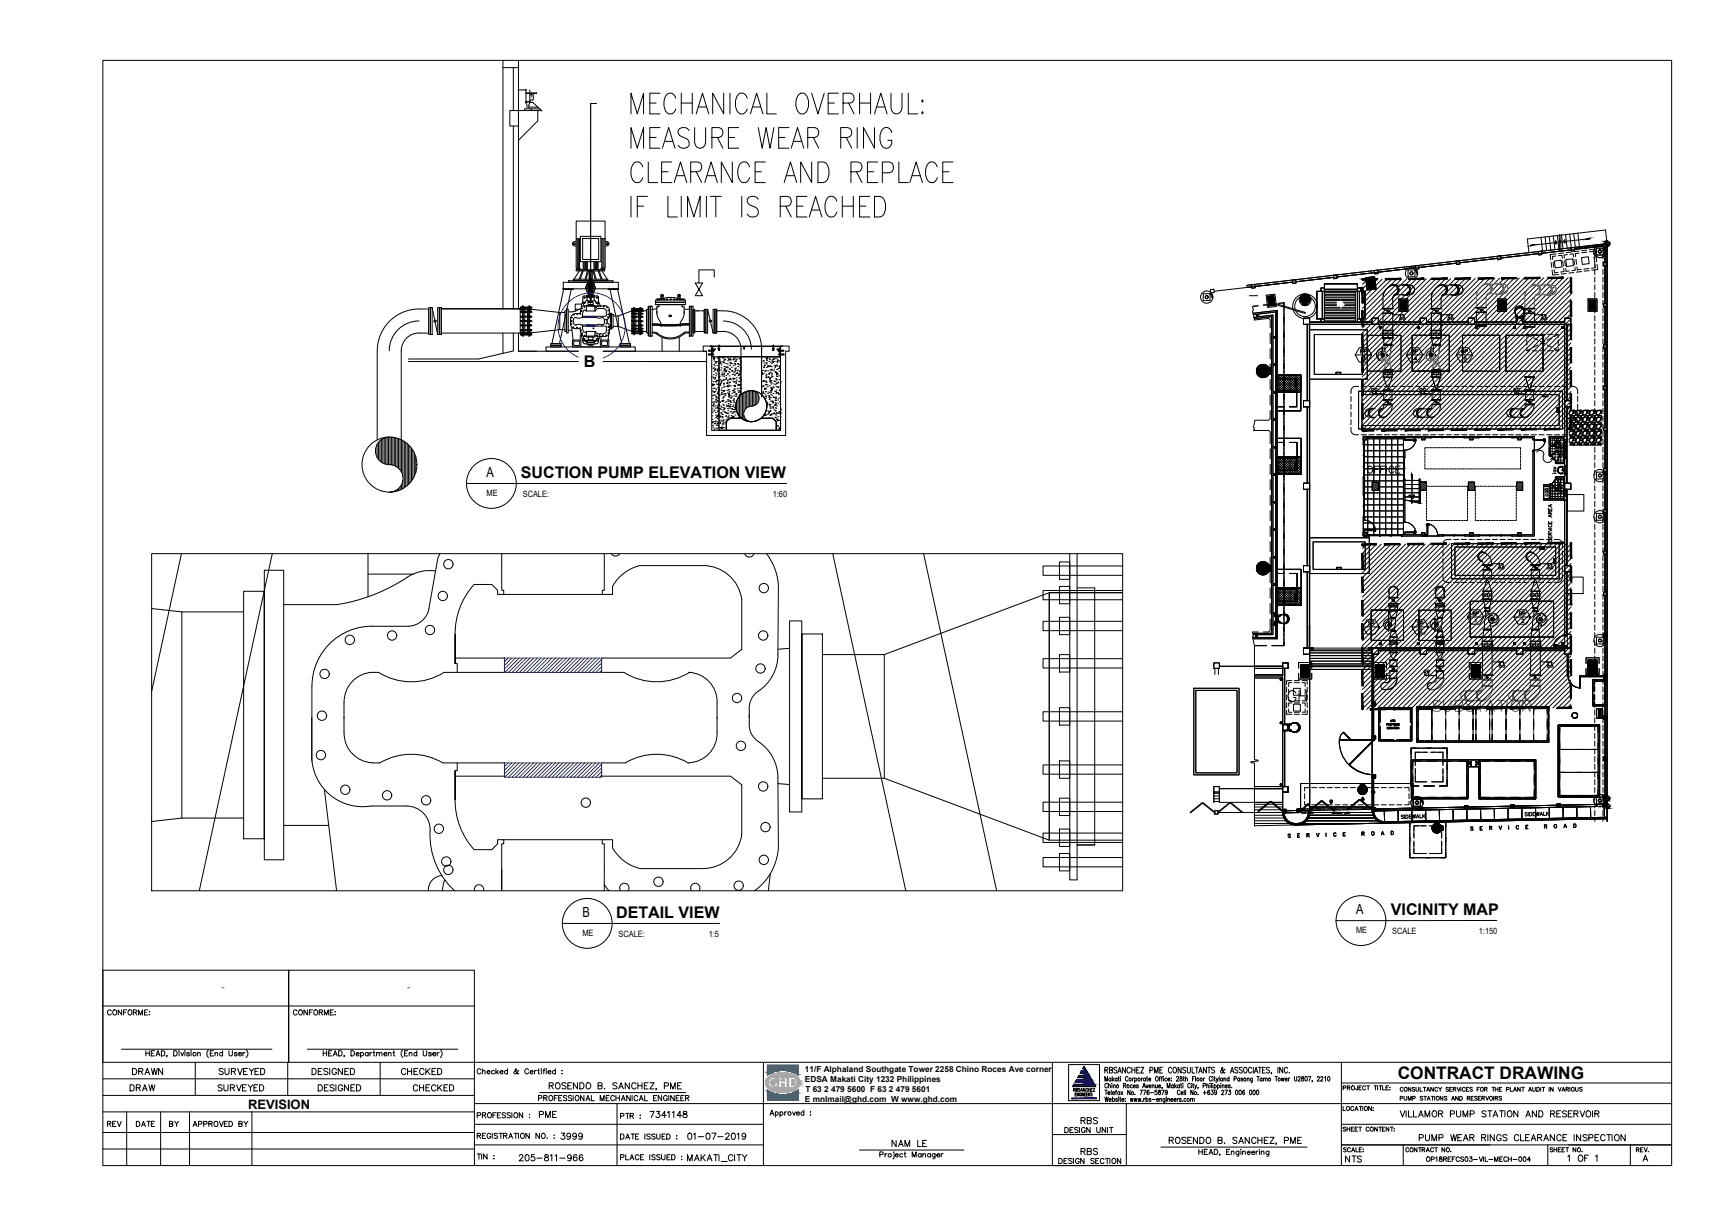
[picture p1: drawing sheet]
<svg xmlns="http://www.w3.org/2000/svg" width="841mm" height="594mm" viewBox="0 0 841 594" stroke-linecap="round" stroke-linejoin="round" font-family="sans-serif">
<defs><g id="words">
<g font-size="9.3">
<text x="623" y="341">GH</text>
<text x="694" y="346">SUBSTATION</text>
</g>
<text font-size="8.4" x="678" y="523">CONTRACT DRAWING</text>
<g font-size="7.8">
<text x="283" y="178">B</text>
<text x="253" y="232">SUCTION PUMP ELEVATION VIEW</text>
<text x="675" y="444">VICINITY MAP</text>
<text x="299" y="445">DETAIL VIEW</text>
</g>
<g font-size="7.1">
<text x="662" y="231">OFFICE</text>
<text x="265" y="530">ROSENDO B. SANCHEZ, PME</text>
<text x="566" y="556">ROSENDO B. SANCHEZ, PME</text>
</g>
<g font-size="6.8">
<text x="236" y="231">A</text>
<text x="658" y="443">A</text>
<text x="282" y="445">B</text>
</g>
<g font-size="6.6">
<text x="623" y="407">S E R V I C E R O A D</text>
<text x="712" y="404">S E R V I C E R O A D</text>
<text x="63" y="522">DRAWN</text>
<text x="105" y="522">SURVEYED</text>
<text x="150" y="522">DESIGNED</text>
<text x="193" y="522">CHECKED</text>
<text x="260" y="543">PME</text>
<text x="314" y="543">7341148</text>
<text x="678" y="543">VILLAMOR PUMP STATION AND RESERVOIR</text>
<text x="271" y="554">3999</text>
<text x="332" y="554">01-07-2019</text>
<text x="431" y="557">NAM LE</text>
<text x="687" y="555">PUMP WEAR RINGS CLEARANCE INSPECTION</text>
<text x="523" y="561">RBS</text>
<text x="332" y="564">MAKATI_CITY</text>
<text x="759" y="564">1 OF 1</text>
</g>
<text font-size="6.3" x="120" y="538">REVISION</text>
<g font-size="6.2">
<text x="62" y="530">DRAW</text>
<text x="104" y="530">SURVEYED</text>
<text x="153" y="530">DESIGNED</text>
<text x="199" y="530">CHECKED</text>
<text x="260" y="535">PROFESSIONAL MECHANICAL ENGINEER</text>
<text x="523" y="546">RBS</text>
<text x="250" y="564">205-811-966</text>
<text x="651" y="565">NTS</text>
</g>
<g font-size="5.7">
<text x="51" y="494">CONFORME:</text>
<text x="141" y="494">CONFORME:</text>
<text x="230" y="543">PROFESSION :</text>
<text x="300" y="544">PTR :</text>
<text x="51" y="548">REV</text>
<text x="65" y="548">DATE</text>
<text x="81" y="548">BY</text>
<text x="92" y="548">APPROVED BY</text>
<text x="515" y="550">DESIGN UNIT</text>
<text x="230" y="553">REGISTRATION NO. :</text>
<text x="300" y="554">DATE ISSUED :</text>
<text x="300" y="564">PLACE ISSUED :</text>
<text x="512" y="566">DESIGN SECTION</text>
</g>
<g font-size="5.3">
<text x="650" y="550">SHEET CONTENT:</text>
<text x="651" y="560">SCALE:</text>
<text x="681" y="560">CONTRACT NO.</text>
<text x="751" y="560">SHEET NO.</text>
<text x="792" y="560">REV.</text>
<text x="691" y="564">OP18REFCS03-VIL-MECH-004</text>
</g>
<g font-size="4.9">
<text x="659" y="173">BP</text>
<text x="684" y="173">BP</text>
<text x="708" y="173">BP</text>
<text x="756" y="231" transform="rotate(-90 756 231)">lav</text>
<text x="752" y="242" transform="rotate(-90 752 242)">cab</text>
<text x="663" y="304">SP</text>
<text x="686" y="304">SP</text>
<text x="678" y="535">PUMP STATIONS AND RESERVOIRS</text>
</g>
<g font-size="4.8">
<text x="107" y="480">-</text>
<text x="197" y="480">-</text>
</g>
<g font-size="4.4">
<text x="758" y="240" transform="rotate(-90 758 240)">sho</text>
<text x="713" y="300">BP</text>
<text x="736" y="300">BP</text>
</g>
<g font-size="4.2">
<text x="236" y="241">ME</text>
<text x="254" y="241">SCALE:</text>
<text x="375" y="241">1:60</text>
<text x="283" y="454">ME</text>
<text x="300" y="454">SCALE:</text>
<text x="344" y="454">1:5</text>
<text x="658" y="453">ME</text>
<text x="675" y="453">SCALE</text>
<text x="717" y="453">1:150</text>
</g>
<g font-size="4">
<text x="390" y="520">11/F Alphaland Southgate Tower 2258 Chino Roces Ave corner</text>
<text x="390" y="525">EDSA Makati City 1232 Philippines</text>
<text x="391" y="529">T 63 2 479 5600 F 63 2 479 5601</text>
<text x="390" y="534">E mnlmail@ghd.com W www.ghd.com</text>
</g>
<text font-size="3.5" x="323" y="155">CV</text>
</g></defs>
<!-- layer: M-X-BKGD -->
<g fill="none" stroke="#000" stroke-width=".49">
<path d="M244 29v121M244 33h7M249 33v21M251 29v121M247 54h4v7h-4zM251 54h12M251 44h4M255 49h2zM255 45h5zM255 43v1M255 44l1 9h-2v1M255 49v1"/>
<path d="M256 52h5M257 49l-1 4h6M257 44v6M257 46h2v1M258 53v1M258 45v1M258 47h.1M258 50h-1h1l5 4M259 47v2h-2M260 45h.1M261 54v5l-10 9M249 61v89"/>
<path d="M279 117h-1a1 1 0 0 0 0 1 1 1 0 0 0 0 1h1M279 116v-9h14v9M280 116v14l1 1M281 116v14v1M281 116v14l1 1M281 115h10v12h-10zM281 116h-2v14l1 1M283 116h7v10h-7zM291 116h3v14l-1 1M292 116v14l-1 1M292 116v14v1M293 116v14l-1 1"/>
<path d="M294 117h1a1 1 0 0 1 0 1 1 1 0 0 1 0 1h-1M747 115l1 7M749 115l1 7M751 115l1 6M753 114l1 7M755 118l-1-1 1 1-11 1M755 114l1 7M756 114v3M756 118v3M756 114l-15 2 1 7M757 114l22-2v6M757 114v3"/>
<path d="M757 118v3M757 117h-1h1l-1 1M757 114l1 7M759 114l1 6M761 114l1 6M763 113l1 7M765 113l1 7M770 116l-12 1 1-1-1 1 1 1-1-1M778 118h1v2h-1zM778 119l-14 1M778 119l-14 2M778 118h3"/>
<path d="M778 120v7M779 116v282M779 118h.1M779 119h1M273 137h27v3h-27zM276 136h21v1h-21zM278 135h17v1h-17zM279 131h14h-14zM281 131l-3 4M282 131l-1 4M283 127v4M283 131l-2 4"/>
<path d="M284 127v4M284 139h5v1h-5zM284 140h4v1h-4zM284 138h4v1h-4zM285 137h3v1h-3zM285 127v4M285 131l-1 4M286 131h1v4h-1zM288 131l1 4M288 127v4M289 127v4M290 127v4"/>
<path d="M290 131l2 4M291 131l1 4M292 131l3 4M337 137h4l-2 3 2 3h-4l2-3zM346 134v-3h-7v6M605 138v1M607 138h2v2h-2zM607 139l-18 2M627 136h1l1 1h-2zM627 137l-18 2M641 140h1v1h-1zM642 140v-2h16v2"/>
<path d="M647 134l1-1 1 2h-2zM647 135l-18 2M658 140h2v1h-2zM662 135l5-1v6l-4 1zM663 135h3l1 5h-3zM663 135h3v4l-2 1zM663 137l1 3h3l-1-2M664 138l-1-3h3l1 5M664 136h.1M664 137h.1M664 136v1M664 138h.1"/>
<path d="M664 138v1M664 139h.1M664 140h.1M664 139h1M664 136h1M664 136l1 1M664 138h1M664 137h1M665 138h.1M665 137h.1M665 137h-1M665 139h.1"/>
<path d="M665 138v1M665 135h.1M665 136v1M665 136h.1M665 135v1M665 137v1M665 137h1M665 136h1M665 136l1 1M666 137h-1M666 137v1M666 137h.1"/>
<path d="M666 138h.1M666 135v1M666 135h.1M666 138l-1 1M666 136v1M666 139h.1M666 136h.1M666 138v1M667 131h1v2h-1zM667 132l-19 2M674 139a2.6 2.6 0 0 1 4 0 2.6 2.6 0 0 1-2 4M675 138a2.3 2.3 0 0 1 3 2 2.3 2.3 0 0 1-2 3"/>
<path d="M675 138a6 6 0 0 0-4 7v5l4 2v15M675 138a6 6 0 0 0-4 5M676 138a2.6 2.6 0 0 1 3 3 2.6 2.6 0 0 1-3 2 2.7 2.7 0 0 0 2-2 2.7 2.7 0 0 0-2-3zM677 138h4a2.3 2.3 0 0 1 3 3 2.3 2.3 0 0 1-2 2h-5M680 138a2.6 2.6 0 0 1 4 3 2.6 2.6 0 0 1-4 2M681 138a2.6 2.6 0 0 1 3 3 2.6 2.6 0 0 1-2 2 2.6 2.6 0 0 0 2-2 2.6 2.6 0 0 0-2-3M683 138h1M683 131h3v3h-3zM684 138a2.3 2.3 0 0 1 2 3 2.3 2.3 0 0 1-2 2M686 131h1v2zM686 129h2v1l-1 1zM687 130l-19 2"/>
<path d="M696 140l3-2a7 7 0 0 0-5 5zM697 139a2.6 2.6 0 0 1 4 0 2.6 2.6 0 0 1-1 4M699 138a2.5 2.5 0 0 1 2 2 2.5 2.5 0 0 1-2 3v2M699 138a2.5 2.5 0 0 1 3 2 2.5 2.5 0 0 1-2 3l-1 2v5M699 138a2.6 2.6 0 0 1 3 2 2.6 2.6 0 0 1-3 3M699 138a2.6 2.6 0 0 1 3 3 2.6 2.6 0 0 1-2 2 2.6 2.6 0 0 0 2-2 2.6 2.6 0 0 0-3-3zM701 138h4a2.3 2.3 0 0 1 2 3 2.3 2.3 0 0 1-2 2M704 138a2.6 2.6 0 0 1 4 3 2.6 2.6 0 0 1-4 2 2.6 2.6 0 0 0 3-2 2.6 2.6 0 0 0-3-3zM705 138a2.3 2.3 0 0 1 2 3 2.3 2.3 0 0 1-2 2M705 138a2.6 2.6 0 0 1 3 3 2.6 2.6 0 0 1-3 2 2.6 2.6 0 0 0 3-2 2.6 2.6 0 0 0-3-3zM705 138a2.6 2.6 0 0 1 3 3 2.6 2.6 0 0 1-3 2M706 127l2-1v2h-2z"/>
<path d="M706 138a2.5 2.5 0 0 1 4 3 2.4 2.4 0 0 1-4 2M706 128l-18 2M726 124h2v2h-2zM726 125l-18 2M746 122h2v1l-2 1zM746 123l-18 2M752 127l1 3M753 131v2h3M753 127l1 3M754 131v1h2M754 127l3-1 1 3-4 1zM755 124h-2v2"/>
<path d="M755 123l-3 1v2M756 124h2v1M758 127v2M758 130l1 2h-2M758 123h-2M759 126v3M759 130l1 2 1-1M759 126h4v3h-3zM760 133h-3M760 123l-1 1v1M761 123h2v2M762 120h2v2h-2z"/>
<path d="M762 121l-14 2M762 122l-2 1M763 132h-2M763 126l1 2M764 130v1h-2M764 126l1 2M765 129v2h2M766 122h-3M766 123h-2v1M767 125h3l1 3h-4zM767 132h-2M770 121l-3 1"/>
<path d="M770 122l-3 1M771 130l-3 1M771 121h3v2M771 131l-3 1M771 122h2v1M773 125v2M773 120v2M773 123v3M773 127v2M773 131v2M773 134v3M773 138v3"/>
<path d="M774 128v2h-2M774 124v3M774 120h4v4h-4zM775 128v3h-3M777 120v2M777 123v3M777 127v2M777 131v2M777 134v3M777 138v3M778 120v1l1 1zM778 127h1v2h-1z"/>
<path d="M778 129v18M203 156a14 14 0 0 0-14 14M208 150a21 21 0 0 0-25 20M208 149h1v13h-1zM208 150v11M209 149h1v13h-1zM210 149l2 13M212 149h1v13h-1zM213 149h1v13h-1zM213 149h1v13h-1M213 150v11M214 150h39"/>
<path d="M252 149h6zM252 150h6zM252 151h6zM252 153l6 1zM252 156h6zM252 160h6zM252 158h6zM253 149h1zM253 150h1zM253 151l1 1zM253 153l1 1zM253 155l1 1z"/>
<path d="M253 160h1zM253 158h1zM254 148v15zM254 150h1v12h-1M256 150h-4v12h4M256 150v12M256 150l15 2M257 148v15zM257 150h-1v12h1M257 149h.1M257 150h.1M257 151v1z"/>
<path d="M257 153v1zM257 155v1zM257 160h.1M257 158h.1M271 160l-15 2M273 140h5zM273 140l-5 27M274 152h-3v8h3M274 151h1v10h-1zM275 150h1v12h-1zM275 151v10M277 157v2l4 1 1 1a2.2 2.2 0 0 0 2 2"/>
<path d="M277 140l-6 27M277 159l1 6M279 150h2M280 158h5M281 150l-3 1h-2M282 150h-1M282 147h-3v4M282 154h3M282 154h-1a1.7 1.7 0 0 0-3 1v2l1 1M283 152v2v-2M283 147h1h-1zM283 154h.1"/>
<path d="M283 159v-1v1M283 153h2M283 158h2M283 159a1.3 1.3 0 0 0 0 2 1.3 1.3 0 0 0 1 0M283 147l-1 2M283 158h.1M283 144h1M283 147v1M283 143v1v3M284 151a1.2 1.2 0 0 0-1 0 1.2 1.2 0 0 0 0 1M284 144h4h-4zM284 151v-3h5l-1 3"/>
<path d="M285 143h3zM285 144h3v2h-3zM285 146l-1 1M285 141h3v1h-3zM285 147h3v1h-3zM285 148h3h-3zM286 146h1v1h-1zM286 142h1v1h-1zM288 146l1 1M288 154h2a1.9 1.9 0 0 1 3 1v2l-1 1M288 158h6v3M288 144h2"/>
<path d="M289 149h-5a1.8 1.8 0 0 0-2 0l-1 3a3 3 0 0 0-4 2v4M289 149l4-1 2 1 1 1v3l-1 2M289 150l-5 1M289 150h1h3l1 1v2h-6M289 147h1h-1zM290 143v1M290 147v1M290 144v3M290 147l1 1M292 158h.1M292 158h-4M295 155l-1 1 2 2-1 4-2 1h-4"/>
<path d="M295 140h5zM296 158v1M296 140l6 27M296 152h1v8h-1zM296 153h.1M297 152v7zM297 152v7M297 153h3v5h-3M300 140l5 27M306 150h6zM306 151h6zM306 152h6z"/>
<path d="M306 153l6 1zM306 156h6zM306 159l6 1zM306 158h6zM307 151h3v10h-3zM307 151h3M307 151v10l-7-3M307 151l-7 2M307 150h.1M307 150v1zM307 152h.1M307 153v1z"/>
<path d="M307 155v1zM307 159v1zM307 158h.1M307 149l1 13zM308 151v10M310 151h4v10h-4zM310 149l1 13zM310 151v10M311 150h.1M311 150v1zM311 152h.1M311 153v1z"/>
<path d="M311 155v1zM311 159v1zM311 158h.1M311 151h1M314 150v11M314 149h1v14h-1zM314 149v14M315 149h1v14h-1zM316 149h-1v14h1M316 157h5h-5M316 158h5M318 147h14v1h-14z"/>
<path d="M318 145h14v2h-14zM319 152v-3h1v-1h-1h13h-1v1h1v3M319 145h.1M319 151l2 7M319 150h-3M319 145h1M320 145a14 14 0 0 1 11 0M320 145h-1M320 145h.1M320 145h1M321 145h.1M321 158h9h-9"/>
<path d="M321 145h-1M322 145v-1h-2l1 1M322 145h.1M323 145h1M323 145h.1M324 145h-1M324 145h.1M325 145h.1M327 145h.1M328 145h.1M328 145h1M329 145h.1"/>
<path d="M329 145h-1M329 145v-1h1v1M329 145h1M330 145h.1M330 145h-1M330 158h4h-4M330 157h-9h9M331 145h.1M331 145h-1M331 145h1M332 145h.1M332 150h2"/>
<path d="M332 151l-2 7M334 149h1v14h-1zM334 157h-4M335 149h1v14h-1zM336 150h1v11h-1zM336 150v11M337 151h5v10h-5zM338 151h1M342 150v11zM342 150h1v11h-1zM343 150l3 11M346 150h1v11h-1z"/>
<path d="M347 150h1v11h-1zM347 150h1v11h-1M347 151v10M348 151a19 19 0 0 1 21 18M351 156a14 14 0 0 1 13 13M584 142h3v4h-3zM587 140h2v2h-2zM588 144l-1-1v-1l1 3M606 143h4M608 149v1l-1 1 1 4M615 144v1zM615 147v1h3"/>
<path d="M615 145h1zM615 145l1 1zM616 146v1zM616 147h.1M616 144v1zM616 147v1zM616 145h.1M616 145v1zM616 144h.1M616 147l1 1zM616 145l1 1zM617 146h.1"/>
<path d="M617 147h.1M617 144h.1M617 147v1zM617 145h.1M617 154v153M617 154l-9 1M617 145v1zM617 144h1zM617 147l16 5-16-5M617 147v1l1-1M617 145h1zM617 153v1"/>
<path d="M617 145l1 1zM618 146h.1M618 147h.1M618 146v1v-4l-3 1v3M618 147v-3h-3v4h3M618 148h.1M618 147v-4l-3 1v4h3M619 151v159M619 147l-1-4h-4l1 6h4v-1M623 147v2M623 150v2M623 154v2"/>
<path d="M623 158v2M627 150a6 6 0 0 1 8-7 6 6 0 0 1 2 10 6 6 0 0 1-10-3M628 150a5 5 0 0 1 6-6 5 5 0 0 1 3 8 5 5 0 0 1-9-1M631 145h.1M631 144v1M631 145v1M631 144v2M631 144h.1M632 143l-1 1M632 143h.1M632 143v2M632 145h.1"/>
<path d="M632 145v2M632 146h.1M632 144h.1M632 147v1h2v-1M632 147a2.3 2.3 0 0 1-1-3 2.3 2.3 0 0 1 4 0 2.3 2.3 0 0 1-1 3M632 144v2M632 143v4h1h-1M632 143h1h-1M632 154h3v3h-3zM632 144h1h-1M632 146h1h-1M632 144h1"/>
<path d="M632 147v1M632 148a2.3 2.3 0 0 1-1-3 2.3 2.3 0 0 1 2-2 2.3 2.3 0 0 1 2 3l-1 2M632 148h2M633 144h-1M633 146h.1M633 144h.1M633 147v-1v1M633 147h.1M633 143v1M633 145h.1M633 145h-1h1M633 144h1"/>
<path d="M633 144l1 3-2-1M633 143h1v3v-1M634 146h.1M634 144h.1M634 147v1M634 146v1M634 143h.1M634 143h-1v1M634 157v37M634 147h.1M634 144h1v1M634 145h1v1"/>
<path d="M634 144h1M634 146h1M634 144v1M635 145h.1M635 145v1h-1M635 144v1h-1M635 157h124v157h-124zM635 156h31M641 155h1v1h-1zM641 141h-2v14h2M641 141v14M642 152h15"/>
<path d="M642 148h6M642 147h6M642 146h8M642 151h15M642 145h15M642 154h15M642 140h16M642 156v-15h16v15M642 149h8M642 153h15M642 144h15M642 143h15"/>
<path d="M642 142h15M642 155h15M642 150h15M650 146h7M651 149h6M651 147h6M652 147h5M652 148h5M657 141v15M658 155h2v1h-2zM659 141v14M660 141h2v14h-2"/>
<path d="M666 154h3v3h-3zM669 156h20M669 158h1v1h-1zM669 158h.1M669 159h.1M670 158h.1M670 159h.1M671 150h5zM671 152h5zM671 152h5M671 150h5M671 152v12v3h1"/>
<path d="M676 143v2M676 143l-1 2v5M678 145h5v6h-5zM679 146h3v4h-3zM679 149v-3h3v4M679 147v3h3v-1M680 146v1M680 148h.1M680 147h.1M680 149v1M680 149h.1M680 147v1"/>
<path d="M680 148v1M680 150h.1M680 146h.1M681 146v1M681 148h.1M681 147h.1M681 149v1v-1M681 149h.1M681 147v1M681 148v1M681 146h.1M681 149v1"/>
<path d="M681 150h.1M682 146v1M682 148v1M682 149h.1M682 147h.1M682 150h.1M682 148h.1M682 146h.1M682 149v1M682 147v1M683 143h1M687 158h1v1h-1z"/>
<path d="M688 158h.1M688 159h.1M689 154h3v3h-3zM692 156h20M694 150h5zM694 152h5zM694 152h5M694 150h5M694 152v12l1 3M694 143v7l5 2v15M701 143h4M712 154h3v3h-3h3v-3h-3v3z"/>
<path d="M715 156h21M716 158h1v1h-1zM716 158h.1M716 159h.1M716 149h5zM716 158h5zM716 151l5 1zM716 149h5M716 158h5M716 151h5M716 151v7M716 149l5 2v7"/>
<path d="M717 158h.1M717 159h.1M726 145h5v6h-5zM727 146h3v4h-3zM727 149v-3h3v4M727 147v3h3v-1M727 146v1M727 148h.1M727 147h.1M727 149v1l1-1M727 149h.1M727 147v1"/>
<path d="M727 148v1M727 149h1M727 147h1M727 148h1M727 146h1M727 146h.1M728 146h.1M728 147h.1M728 149h.1M728 148h.1M728 146v1M728 147v1"/>
<path d="M728 148v1M728 149v1M728 150h.1M728 146l1 1M728 148h1M728 147h1M728 149l1 1M728 149h1M729 148h.1M728 150h1M728 146h1M729 146h-1"/>
<path d="M729 147h-1M729 149h-1M729 146h.1M729 147h.1M729 149h.1M729 146v1M729 149v1M729 147v1M729 148v1M729 150h.1M730 146v1M730 147h.1"/>
<path d="M730 148h.1M730 147v1M730 148v1M730 149h.1M730 150h.1M730 146h.1M730 149v1M734 158h1v1h-1zM734 158h.1M734 159h.1M735 158h.1M735 159h.1"/>
<path d="M735 151a2.3 2.3 0 0 1 2-2 2.3 2.3 0 0 1 2 2M735 151h.1M735 151a2.4 2.4 0 0 1 2-2 2.4 2.4 0 0 1 2 2M735 151v3M735 150v1M735 152h.1M735 154h1M735 155v-1v1M735 149l1 1M735 154h.1M736 155v-1v1M736 153h.1"/>
<path d="M736 154h3v3h-3zM736 150h.1M736 149v1M736 153v3M736 153h-1M736 154v1v-1M736 154h2M736 154h.1M737 149h.1M738 154v1v-1M738 154h.1M738 153l1 3"/>
<path d="M738 150h.1M738 149v1M738 155l1-1v1M739 156h20M739 149v1M739 153h-1l1 1M739 154h-1v-1v3M739 154h.1M739 158h1v1h-1zM739 152h.1M739 150v1M739 158h.1"/>
<path d="M739 159h.1M739 150h5zM739 158l5 1zM739 152h5zM739 152h5M739 150h5M739 151v3M739 159h5M739 151a2.3 2.3 0 0 0-2-2 2.3 2.3 0 0 0-2 2M739 151a2.4 2.4 0 0 0-2-3 2.4 2.4 0 0 0-2 3v3M740 158h.1M740 159h.1"/>
<path d="M740 150l4 2v7M740 152v7M757 158h1v1h-1zM758 158h.1M758 159h.1M759 154h3v3h-3zM760 157v37M770 145h5v6h-5zM771 146h3v4h-3zM771 149v-3h3v4M771 147v3h3v-1M771 149v1"/>
<path d="M771 146v1M771 147v1M771 148v1M771 149h.1M771 148h.1M771 147h.1M771 150h.1M771 146h.1M771 146h1M771 147h1M771 149h1M771 148h1"/>
<path d="M772 146l-1 1M772 148h-1M772 147h-1M772 150h-1M772 149h-1M772 146v1M772 148h.1M772 147h.1M772 149v1M772 147v1M772 148v1M772 149h.1"/>
<path d="M772 150h.1M772 146h.1M772 146l1 1M772 148h1M773 146l-1 1M773 148l-1 1M773 146v1M773 147h.1M773 148h.1M773 147v1M773 148v1M773 149h.1"/>
<path d="M773 150h.1M773 146h.1M773 149v1M773 149v3M774 148h.1M773 149h1M773 147h1M773 146h1M774 147h.1M773 142v2M773 146v3M773 153v3"/>
<path d="M773 157v2M774 146h.1M774 149h.1M774 149l-1 1M774 146v1M774 147v1M774 148v1M777 142v2M777 146v2M777 149v3M777 153v3M777 157v2"/>
<path d="M778 147h1v2h-1zM778 149v18M183 170v43M198 175h145M203 162h5M203 161a9 9 0 0 0-8 9v43M214 162h39M244 162v9M249 162v8l-17 4h-34M251 162v8h92M252 162l6 1zM252 161l6 1z"/>
<path d="M253 162l1 1zM253 161l1 1zM255 161h3M257 162v1zM257 161v1zM265 168h43v2h-43zM267 167h5h-5zM267 167h5v1h-5zM276 160h1M278 165h4v3h-4zM278 167l1 1M279 165h2"/>
<path d="M279 168h2M279 165l-1 2M281 165v2M281 167v1M282 168h9M282 162l-1 1v2M282 162l1 3M283 164h1v1h-1zM283 165h1zM283 165v1l2 1M283 163v1M284 165l1 1"/>
<path d="M284 161h5M284 163h5M284 163h.1M284 161v2h5l-1-2M285 165h3zM285 166h3v1h-3zM285 166v-1h3v1M285 163h3v2h-3zM285 167h3h-3zM286 165h.1M287 165h.1M289 161l1 1h3"/>
<path d="M289 165h1zM289 165l-1 1M289 164h1v1h-1zM290 163v1M290 165v1l-2 1M291 163l-1 2M291 165h4v3h-4zM291 163v2M292 167v-2h2l1 2M292 167v1l3-1M294 160l-1 2M295 162v3"/>
<path d="M301 167h5h-5zM301 167h5v1h-5zM306 161l6 1zM306 160l6 1zM307 161v1zM307 160v1zM311 161v1zM311 160v1zM316 161a7 7 0 0 1 6 2 10 10 0 0 0 10-2M316 162h2M318 162h1M321 164v6"/>
<path d="M329 163v7M332 162h2M332 162a10 10 0 0 1-14 0M332 162h.1M334 161h-2M341 168h42v2h-2v41h-38v-41h-2zM344 170h2M344 172h2M344 170h.1M344 170h1M344 172h.1M345 170h-1"/>
<path d="M345 172h.1M345 169v-1h-1h1v41h34v-41v1M345 169h2l-2 3M345 173h34h-30v36h30v-36M345 178h.1M345 169v-1h33v1M345 169h2M345 168v5M346 170h.1M346 172h.1M346 179h.1M346 174h.1"/>
<path d="M346 178h.1M346 174h1zM346 177h.1M346 175h.1M346 173v1zM346 173h.1M347 177h.1M347 179h.1M347 168h.1M347 176h.1M347 175h.1M348 161a9 9 0 0 1 11 8v22"/>
<path d="M348 174h.1M348 177h.1M348 175h.1M348 180h.1M348 179h.1M348 169h1zM348 169h1M349 170h.1M349 180h.1M349 167v3zM349 178h.1M349 173v36h3v-5l2-1h6"/>
<path d="M349 173h10v18M349 176h.1M349 174h.1M349 175h.1M349 173h.1M350 179h.1M350 177h.1M350 178h.1M350 175h.1M350 173h.1M350 174h.1M351 173h.1"/>
<path d="M351 180h.1M351 175h.1M351 176h.1M351 179h.1M351 178h.1M351 174h1zM351 174h.1M352 179h.1M352 176h.1M352 178h.1M352 180h.1M352 173h.1"/>
<path d="M353 178h.1M353 177h.1M353 175h.1M353 174h.1M354 174h.1M354 179h.1M354 177h.1M354 176h.1M354 175h.1M355 176h.1M355 178h.1M355 180h.1"/>
<path d="M355 174h.1M356 177h.1M356 174h.1M356 176h.1M356 179h.1M357 176h.1M356 175h.1M357 174h.1M357 180h.1M357 175h.1M357 179h.1M357 177h.1"/>
<path d="M358 180h.1M358 178h.1M358 176h.1M358 174h.1M358 177h.1M359 174h.1M359 180h.1M359 178h.1M359 177h.1M359 175h.1M359 173h.1M359 176h.1"/>
<path d="M359 179h.1M360 168h.1M361 168v1M361 168v1zM362 168h.1M369 173h10v36h-3v-5l-1-1h-6M369 168v25M370 180h.1M370 175h.1M370 178h.1M370 176h.1M371 177h.1"/>
<path d="M371 180h.1M371 176h.1M372 180h.1M372 178h.1M372 176h.1M372 177h.1M372 174h.1M372 175h.1M372 173h.1M373 178h.1M373 178v-1zM373 175h.1"/>
<path d="M373 174h.1M373 177h.1M374 176h.1M374 179h.1M374 180h.1M374 178h.1M374 175h.1M375 169h1zM375 169h.1M375 174h.1M375 176v-1zM375 167v3v-3"/>
<path d="M375 170h.1M375 180h.1M375 179h.1M375 177h.1M376 175h.1M376 174h.1M376 177h.1M376 178h.1M377 177h.1M377 179h.1M377 175h.1M377 178h.1"/>
<path d="M377 176h.1M377 174h.1M377 169h1M377 168h.1M377 170h3M377 172h3M378 170h.1M378 180h.1M378 172h.1M378 177h.1M378 175h.1M378 173h.1"/>
<path d="M378 170h2M378 172h2M378 179v-1v1M378 168l1 5M379 169h-2l1 3M379 170h1M379 172h.1M380 172h.1M380 172h-2M610 179v-1v1M610 178a3 3 0 0 1 5 0h2v3h-2a3 3 0 0 1-4 1 3 3 0 0 1-1-4zM610 179h1"/>
<path d="M611 179h3h1h-1v2M611 179v2M611 178v-1zM611 179h.1M611 180h.1M611 179h1l-1 2M611 179v-1v1h3v-1v1M611 177l1 1v-1M611 179v-1l1 1M612 179v-1l1 1 1-1v1M612 177h1v1h-1v-1M612 180h.1"/>
<path d="M612 180l1-1-1 1h1h-1h1M612 180h1h-1M613 177v1h1l-1-1M614 177v1v-1M614 179h.1M614 180h.1M615 180h-1zM615 178v1v-1M623 161v3M623 165v2M623 169v2M623 172v3"/>
<path d="M623 176v3M623 180v2M657 172h8l-2 4h-4l-2-4 2-3h4l2 3M661 173h1v1v1l-1-1M670 171v1v1M670 169a3 3 0 0 0-2 2 3 3 0 0 0 1 4l-1-2M670 170l-1 1-1 2M671 164h5zM671 160h5zM671 162h5M671 164h5M671 160h5"/>
<path d="M671 163h5M671 161v2M671 171l-1-2v3M671 169h1M671 171a1 1 0 0 1 1 1 1 1 0 0 1-1 1M671 179h4zM671 179h4M671 167h4zM671 179v4M671 167h4M672 167v3M672 161v2"/>
<path d="M672 167h.1M673 167h1M673 172h.1M673 161v2M674 167h.1M674 161v2M675 167h.1M675 167v4M675 179v4M676 161v2M682 172h8l-2 4h-4l-2-4 2-3h4l2 3M687 174h-1l1-1v2"/>
<path d="M694 171l-1 1 1 1M694 170l-2 1v2M694 160h5zM694 164h5zM694 162h5M694 164h5M694 160h5M694 161v2M694 171v-2v3M694 169h1M694 171a1 1 0 0 1 1 1 1 1 0 0 1-1 1M694 179h5z"/>
<path d="M694 179h5M695 167h4zM695 179v4M695 167h4M695 167v3M695 161v2M695 167h1M696 167h1M696 172h.1M697 161v2M697 167h1M698 161v2"/>
<path d="M698 167h1M698 167v4M699 179v4M699 161v2M706 172h8l-2 4h-4l-2-4 2-3h4l2 3M708 165h.1M711 173h-1v1a.6 .6 0 0 1 1 0 .6 .6 0 0 1 0 1 .6 .6 0 0 1-1 0v-1M741 169v1h1M741 165v2M741 162l2 1M742 162h-1v2M743 169l-2 1"/>
<path d="M743 162h3M743 170h3M744 164l2 1M746 167l-2 1M747 162h2M747 170h2M747 166l2 1M749 166l-2 1M750 167l3 1M751 162h2M751 170h2M753 164l-3 1"/>
<path d="M754 169l2 1M754 162h2M756 169v1h-2M756 162v2M756 165v2M756 162l-2 1M773 161v2M773 164v3M773 168v3M773 172v2M773 176v2M773 179v3"/>
<path d="M777 161v2M777 164v3M777 168v3M777 172v2M777 176v2M777 179v3M778 167h1v2h-1zM778 169v18M345 183h.1M345 198h.1M345 197h.1M345 192h.1"/>
<path d="M345 186h.1M346 187h.1M346 195h.1M346 193h.1M346 190h.1M346 192h.1M346 183h.1M346 188h.1M346 185h.1M346 186h.1M346 197h.1M346 199h.1"/>
<path d="M346 182h.1M346 196h.1M346 180h.1M346 184h.1M347 199h.1M347 190h.1M347 183h.1M347 185h.1M347 192h.1M347 198h.1M347 197h.1M347 182h.1"/>
<path d="M347 189h.1M347 195h.1M347 181h.1M347 193l1-1zM347 194h.1M347 193h.1M347 186h.1M348 185h.1M348 184h.1M348 185h-1zM348 198h.1M348 197h.1"/>
<path d="M348 194h.1M348 191v-1zM348 200h.1M348 193h.1M348 199h.1M348 196h.1M348 186h.1M348 195h.1M348 188h.1M348 187h.1M348 191h.1M348 190h.1"/>
<path d="M349 183h.1M349 193h.1M349 181h.1M349 199h.1M349 192h.1M349 189h.1M349 184h.1M349 182h.1M349 195h.1M349 196h.1M349 198h.1M349 186h.1"/>
<path d="M349 187h.1M350 197h.1M350 199h.1M350 185h.1M350 191h.1M350 189h.1M350 190h.1M350 182h.1M350 188h.1M350 194h.1M350 181h.1M350 180h.1"/>
<path d="M351 194h.1M350 193h.1M350 198h.1M351 196h.1M351 193h.1M351 184h.1M351 191h.1M351 189h.1M351 187h.1M351 188h.1M351 186h.1M351 198h.1"/>
<path d="M351 190h.1M351 192h.1M351 199h.1M351 182h.1M351 197h.1M351 183h.1M351 181h.1M351 200h.1M352 191h.1M352 192h.1M352 198h.1M352 195h.1"/>
<path d="M352 184h.1M352 182h.1M352 196h.1M352 197h.1M352 183h.1M352 187h.1M353 189h.1M353 186h.1M353 186v-1zM353 184h.1M353 191h.1M353 197h.1"/>
<path d="M353 187h.1M353 182h.1M353 198h.1M353 194h.1M353 185h.1M353 181h.1M353 188h.1M353 199h.1M353 196h.1M353 195h.1M353 197l1-1zM353 192h.1"/>
<path d="M353 180h.1M354 186h.1M354 194h.1M354 184h.1M354 193h.1M354 190h.1M354 182h.1M354 191l-1 1zM354 181h.1M354 191h.1M354 185h.1M354 192h.1"/>
<path d="M354 198h.1M354 200h.1M354 196h.1M354 195h.1M354 197h.1M354 187h.1M355 193h.1M355 200h.1M355 192h.1M355 191h.1M355 197h.1M355 183h.1"/>
<path d="M355 198h.1M355 182h.1M355 189h.1M355 194h.1M356 185h.1M356 196h.1M356 184h.1M356 190h.1M356 199h.1M356 197h.1M356 189h.1M356 195h.1"/>
<path d="M356 193h.1M356 200h.1M356 194h.1M356 181h.1M356 187h.1M356 192h.1M356 198h.1M356 183h.1M356 191h.1M356 182h.1M356 180h.1M357 200h.1"/>
<path d="M357 187h.1M357 192h.1M357 185h.1M357 191h.1M357 198h.1M357 186h.1M357 195h.1M357 183h.1M357 184h.1M357 181h1zM357 195v5M357 189h.1"/>
<path d="M358 187h.1M358 190h.1M358 193v8M358 182h.1M358 185h.1M358 186v1zM358 181h.1M358 192h.1M358 188h.1M358 183h.1M359 187h.1M359 185h.1"/>
<path d="M359 191h.1M359 183h.1M359 192v10M359 182h.1M359 190h.1M359 191v12M359 188h.1M359 184h.1M359 191a8 8 0 0 0 1 12M360 191v12M361 190v10M361 190v8"/>
<path d="M362 190v8M363 190v7M364 190v7M364 189a4 4 0 0 1 4 5 4 4 0 0 1-4 3 4 4 0 0 0-3 4 4 4 0 0 0 3 3M365 190v7M366 190v7M366 190v6M367 191v5M368 191v4M369 191a8 8 0 0 1 3 6M369 181h1zM369 187h.1"/>
<path d="M370 191h.1M370 182h.1M370 181h.1M370 190h.1M370 187h.1M370 185h.1M370 188h.1M371 185h.1M371 189h.1M371 188h.1M371 193h.1M371 192h.1"/>
<path d="M371 190h.1M371 187h.1M372 192h.1M371 183h.1M371 182h.1M372 182h.1M372 186h.1M372 196h.1M372 195h.1M372 197a8 8 0 0 1-3 6M372 187h.1M372 188h.1"/>
<path d="M372 199h.1M372 191h.1M373 183h.1M373 190h.1M373 181h.1M373 193h.1M373 196h.1M373 194h.1M373 200h.1M373 192h.1M373 187h.1M373 185h.1"/>
<path d="M373 197h.1M373 184l1-1zM373 184h.1M373 198h.1M373 199h.1M374 196h.1M374 195h.1M374 197h.1M374 198h.1M374 193h.1M374 191h.1M374 190h.1"/>
<path d="M374 188h.1M374 186h.1M374 185h.1M374 183h.1M374 181h.1M374 182h.1M375 188h.1M374 189h.1M374 192h.1M375 195h.1M375 189h.1M375 183h.1"/>
<path d="M375 197h.1M375 198h.1M375 191h.1M375 186h.1M375 192h.1M375 199h.1M375 185h1zM376 193h.1M376 190h.1M376 196h.1M376 185h.1M376 181h.1"/>
<path d="M376 199h.1M376 180h.1M376 187h.1M376 194h.1M376 198h.1M376 195h.1M376 184h.1M376 191h.1M376 189h.1M376 188h.1M376 186h.1M377 184h.1"/>
<path d="M377 190h.1M377 183h.1M377 181h.1M377 197h.1M377 182h.1M377 186h.1M377 188h.1M377 194h.1M378 190h.1M377 196h.1M377 193h.1M378 191h.1"/>
<path d="M378 188h.1M378 185h.1M378 184h.1M378 182h.1M378 200h.1M378 189h.1M378 195h.1M378 193h.1M378 186h.1M378 196h.1M379 185h.1M379 199h.1"/>
<path d="M379 198h.1M379 187h.1M610 181v1v-1M610 180h1M610 181v-1v1h5v-1v1M611 182h.1M611 181h.1M611 180v1M611 182v-1v1h3v-1v1M611 182v-1l1 1M612 183v-1l-1 1M612 182v-1l1 1"/>
<path d="M612 183h1v-1h-1v1M613 182v-1l1 1M613 183l1-1h-1v1M614 181l-1-2h1v2M614 182h.1M614 181h.1M615 182v-1v1M619 182h12v17h-12M619 182h12v8h-12zM619 190h12M619 197h4M619 183l8 7 4-4"/>
<path d="M619 186l4 4M619 185l5 5M620 182l8 8 3-3M620 182h-1M621 182l8 8 2-2M621 182l-2 2M622 182l8 8h1M622 182l-3 3M623 184v2M623 187v3M623 191v3M623 195v2"/>
<path d="M623 199v2M623 182l8 8M623 182l-4 4M624 182l7 7M625 182l-6 5M625 182l6 5M626 182l-7 6M627 182l4 4M627 182l-8 8h10v-6h-10l7 6M628 182l3 3M628 185v2M628 185h1"/>
<path d="M628 187h1M628 182l-8 8h-1M629 185h-1M629 190v7h-4M629 182l2 2M629 182l-8 8-2-1M630 182l1 1M631 182l-9 8-3-2M631 183l-8 7M631 184l-6 6M631 185l-5 5M632 194h3v3h-3z"/>
<path d="M634 197v37M648 182h2M655 192v3M655 196v2M655 200v2M659 187l-3 1-1 1v2M660 187h3M664 187h2M664 198a2 2 0 0 0-2 2 2 2 0 0 0 2 2M666 198a2.3 2.3 0 0 0-2 2 2.3 2.3 0 0 0 2 3M666 198a2 2 0 0 0-2 2 2 2 0 0 0 2 2M667 198a2.2 2.2 0 0 0-3 2 2.2 2.2 0 0 0 3 2"/>
<path d="M668 187h2M671 198a2.2 2.2 0 0 0-2 3 2.2 2.2 0 0 0 4 1M671 198a2.3 2.3 0 0 0-2 2 2.3 2.3 0 0 0 2 3M671 196h4zM671 183h4zM671 189h4zM671 194h4zM671 183h4M671 180v2M671 182h4M671 196h4M671 189h4"/>
<path d="M671 194h4M671 181h4M671 196h4a4 4 0 0 1-5 6l-1-2 2-2zM671 183l2 6 2-6M671 189v5M671 194l4 2M671 187h3M672 180v2M673 180v2M674 180v2M675 189v5M675 187h3"/>
<path d="M675 180v2M679 187h2M683 187h2M686 187h3M688 199l1-1a2.3 2.3 0 0 0-2 2 2.3 2.3 0 0 0 2 3 2.3 2.3 0 0 1-2-2 2.3 2.3 0 0 1 1-2zM688 198a2.1 2.1 0 0 0-3 2 2.1 2.1 0 0 0 3 2M690 187h3M690 198a2.2 2.2 0 0 0-3 2 2.2 2.2 0 0 0 3 2M693 199l1-1a2.3 2.3 0 0 0-2 2 2.3 2.3 0 0 0 2 3 2.3 2.3 0 0 1-2-2 2.3 2.3 0 0 1 1-2zM693 198h-4a2 2 0 0 0-1 2 2 2 0 0 0 2 2M694 187h2M694 198a2.2 2.2 0 0 0-2 3 2.2 2.2 0 0 0 4 1"/>
<path d="M694 196h5zM694 183h5zM694 189h5zM694 194h5zM694 183h5M694 180v2M694 182h5M694 196h5M694 189h5M694 194h5M694 181h5M695 183l2 6 2-6"/>
<path d="M695 194l4 2M695 189v5M695 180v2M697 180v2M698 187h2M698 180v2M699 189v5M699 196a4 4 0 0 1-6 6v-2l1-2 1-2M699 180v2M701 187h3M705 187h3M709 187h2"/>
<path d="M713 187h2M716 187h3M720 187h3M724 187h2M728 187h2M731 187h3M734 198a2.1 2.1 0 0 0-3 2 2.1 2.1 0 0 0 3 2M735 187h3M736 198a2.2 2.2 0 0 0-3 2 2.2 2.2 0 0 0 3 2M738 199l1-1a2.3 2.3 0 0 0-2 2 2.3 2.3 0 0 0 3 3 2.3 2.3 0 0 1-3-2 2.3 2.3 0 0 1 1-2zM738 198h-3a2 2 0 0 0-2 2 2 2 0 0 0 2 2M739 187h2"/>
<path d="M739 198a2.2 2.2 0 0 0-1 3 2.2 2.2 0 0 0 4 1M740 196h4zM740 183h4zM740 189h4zM740 194h4zM740 183h4M740 196h4M740 189h4M740 194h4M740 183l2 6 2-6M740 194l4 2M740 189v5"/>
<path d="M740 196h.1M743 187h2M744 189v5M744 196a4 4 0 0 1-6 6v-2l1-2 1-2M746 187h3M748 191h3M750 187h3M754 187h2M756 198v2M758 187h2M759 194h3v3h-3zM760 197v37"/>
<path d="M761 187l3 1 1 3M762 199h-1M762 199h1M763 199h1zM763 200h1zM764 199h1M764 200v1M765 192v3M765 196v2M765 200v2M766 199h.1M766 199h1z"/>
<path d="M766 200l-1 1h-1M766 200l-1-1-1 1M766 200h2M767 199h-1M767 199h1M768 200l1-1 1 1-1 1h-1zM769 199h1M770 199h.1M770 200h1M770 199h1h1M771 200v1M771 200l1-1 1 1-1 1h-1"/>
<path d="M772 199h1M773 199h1zM773 200h1zM773 183v3M773 187v2M773 191v2M773 194v3M773 198v3M774 199h1M774 200v1M776 199h1M776 200l-1 1h-1"/>
<path d="M776 200l-1-1-1 1M776 200h1M777 200h.1M777 200h-1M777 199h-1h1M777 183v3M777 187v2M777 191v2M777 194v3M777 198v3M778 187h1v2h-1zM778 189v18"/>
<path d="M182 218v2M183 216v6M184 214v9M184 214v10M185 213v11M186 213v12M186 212v13M187 212v13M188 212v13M189 212a7 7 0 0 0-7 7 7 7 0 0 0 8 6 7 7 0 0 1 5 7 7 7 0 0 1-6 7M189 212v13M190 212v13"/>
<path d="M191 212v14M192 212v14M193 213v14M194 213v15M195 213v16M195 214v17M196 214v23M197 215v21M198 216v19M199 217v17M200 217v16M200 218v14"/>
<path d="M201 220v11M345 203h.1M345 202h.1M345 200h.1M346 206h.1M346 207h.1M346 204h.1M346 205h.1M346 208h.1M346 209h1M347 205h.1M347 204h.1"/>
<path d="M347 200h.1M347 201h.1M347 208h.1M347 203h.1M348 206h.1M348 202h.1M348 208h.1M348 205h.1M348 203h.1M348 201h.1M348 207h.1M349 202h.1"/>
<path d="M349 204h.1M349 205h.1M349 208h.1M350 207h.1M350 200h.1M350 202h-1zM350 204h.1M350 208v-1zM350 201h.1M350 208h.1M350 202h.1M350 206h.1"/>
<path d="M350 203h.1M350 205h.1M351 207h.1M351 206h.1M351 204h.1M351 205h.1M352 205h.1M352 204h.1M352 200h.1M352 202h.1M353 203h.1M353 200h.1"/>
<path d="M353 202h.1M353 201h.1M355 202h.1M355 203h.1M356 203h.1M356 202h.1M356 201h.1M358 200h.1M358 202h.1M358 203h.1M359 202h.1M359 202v1"/>
<path d="M360 203a8 8 0 0 0 9 0M360 203h-6l-2 1v5M360 203h-6l-2 1v5h24v-5l-1-1h-6M361 202v2M361 203v1M362 204h.1M363 204h.1M364 204h.1M369 203h6l1 1v5M371 202h.1M371 201h.1M372 201h.1"/>
<path d="M373 203h.1M373 201h.1M374 201h.1M375 201h.1M376 200l-1 1zM376 203h.1M376 202h.1M376 201h.1M377 203h.1M377 200h.1M377 206h.1M377 207h.1"/>
<path d="M377 204h.1M377 202h.1M378 208h.1M378 204h.1M378 201h.1M378 207h.1M378 205h.1M378 202h.1M609 204l-1 5M619 213h12v17h-12M619 215h4M623 202v3"/>
<path d="M623 206v3M623 210v2M623 214v2M623 217v3M625 215h4v7l2 2M655 207l1 3 1 1h2M655 203v3M660 211h3M661 213h.1M661 212l1 1M661 212l2 1M662 212h1"/>
<path d="M664 211h2M668 211h2M671 211h3M675 211h3M679 211h2M683 211h2M686 211h3M689 202h4M690 213h.1M690 212l1 1M690 211h3M691 212h.1"/>
<path d="M691 219h.1M691 220v1M692 217h-1v1M692 217h1M694 217h.1M694 211h2M695 217h1M696 217h1M697 217h1M698 211h2M699 217h1M700 217h1"/>
<path d="M701 217h1M701 211h3M703 217h1M704 217h1M705 211h3M705 217h1M707 217h1M708 217h1M709 211h2M709 217h1M711 217h.1M712 217h1"/>
<path d="M713 211h2M713 213h.1M713 212l1 1M713 212l2 1M713 217h1M714 212h1M715 217h.1M716 217h1M716 211h3M717 217h1M718 217h1M720 217h1"/>
<path d="M720 211h3M721 217h1M722 217h1M724 217h1M724 211h2M725 217h1M726 217h1M728 217h1M728 211h2M729 217h1M730 217h1M731 211h3"/>
<path d="M732 217h.1M733 217h1M734 217h1M735 202h3M735 203a2.3 2.3 0 0 1-3-3 2.3 2.3 0 0 1 3-2 2.3 2.3 0 0 0-3 2 2.3 2.3 0 0 0 3 3M735 211h3M736 217h.1M736 213h.1M736 212l1 1M736 212l2 1M737 217h1v1M737 212h1"/>
<path d="M738 219h.1M738 220v1M739 211h2M743 211h2M745 219a2 2 0 0 1 3 0 2 2 0 0 1 0 3 2.3 2.3 0 0 0 3 2 2.3 2.3 0 0 0 2-2M746 211h3M750 211h3M751 217v4h1l3 3M754 211h2M756 218h2M756 219h.1M757 216h.1"/>
<path d="M757 219h1M758 217h-1v1M758 211h2M758 215l-2 1M760 212h-9v3M761 201l1 1-1 1M761 200l1-1 1 1-1 1h-1M761 204l1-2 1 1-1 1h-1M761 207l1-1h1l-1 2-1-1M761 210l1-1 1 1-1 1h-1M761 214l1-2h1v1l-1 1M761 214l1 1"/>
<path d="M761 205h1l-1 1M761 208l1 1h-1M761 211l1 1-1 1M761 215h1l-1 1M762 216h1M762 215v1l1-1h-1M762 208v1h1l-1-1M762 205v1l1-1h-1M762 202h1h-1M762 212h.1M762 212h1h-1M763 213h1z"/>
<path d="M763 209h1zM763 206h1zM763 203h1zM763 216h.1M763 207h1v1h-1zM763 214h1v1h-1zM763 210h1v1h-1zM763 204h1l-1 1zM763 207h1zM763 210h1zM764 215h1v1h-1zM764 201h1v1h-1z"/>
<path d="M764 205h1v1h-1zM764 208h1v1h-1zM764 211h1v1h-1zM764 201l-1-1-1 1 2 1v-1M764 207h.1M764 213l1 1v1M764 210l1 1 1-1M764 206h1h1l-1 2zM764 213l2-1v1l-1 1M765 216h1M765 207v2l-1 1-3 1M765 203v3"/>
<path d="M765 215h2l-1 1zM766 206l1-1h-2l1 1M766 202h1h-2h1M766 212h-1h2h-1M766 208l1 1h-1M766 208h-1l1 1M766 213h1zM766 209h1zM766 206h1zM766 203h1zM766 203l-1 1-1-1M766 210l-1-1-1 1"/>
<path d="M766 203l-1-1-1 1M766 204h1h1l-2 1zM766 214h1l1 1h-2zM766 216h1M766 207h1l1 1h-2zM766 210h1l1 1h-2zM766 207h2zM766 213h2zM766 210h2M766 203h2M766 203l2 1v-1M767 215h1v1h-1z"/>
<path d="M767 201h1v1h-1zM767 205h1v1h-1zM767 208h1v1h-1zM767 211h1v1h-1zM768 201l-2-1v1l1 1 1-1M768 207h.1M768 213v1l1 1M768 210l1-1 1 1-1 1h-1zM768 206h1h1l-1 2h-1zM768 203l1-1 1 1-1 1h-1zM768 213l1-1v2M768 216h1"/>
<path d="M769 215h1l-1 1zM769 208l1 1h-1zM769 205h1l-1 1zM769 202h1h-1zM769 212h1h-1M770 212h.1M770 209h.1M770 206h.1M770 202h.1M770 207h1v1h-2zM770 214h1v1h-2zM770 210l1 1h-2z"/>
<path d="M770 204h1l-2 1zM770 206v1h1v-1h-1M770 213v1l1-1M770 209v1h1M770 203v1l1-1M770 213h1M770 209l1 1M770 203h1M770 216h.1M770 205l1 1 1-1h-1h-1M770 209h1h1l-1-1-1 1M771 201l-1-1-1 1h2"/>
<path d="M771 201h.1M771 203l1-1 1 1-1 1h-1zM771 206h1h1l-1 2h-1zM771 210l1-1 1 1-1 1h-1zM771 213v1l1 1M771 213l2-1v2h-1M771 201l1 1h-2M771 211l1 1h-2M771 215l1 1-2-1M771 201l-1 1M771 211l-1 1M771 215h-1"/>
<path d="M772 216h1M772 215h1l-1 1zM772 208l1 1h-1zM772 205h1l-1 1zM772 202h1h-1zM773 213h1zM773 209h1zM773 206h1zM773 203h1zM773 216h.1M773 207h1v1h-1zM773 214h1v1h-1z"/>
<path d="M773 210h1v1h-1zM773 204h1l-1 1zM773 207h1zM773 212h-1M773 209v1h1M773 209l1 1M773 202v2M773 206v2M773 209v3M773 213v3M773 217v2M774 201h1v1h-1z"/>
<path d="M774 205h1v1h-1zM774 208h1v1h-1zM774 211h1v1h-1zM774 215h1v1h-1zM774 201l-1-1-1 1 2 1v-1M774 207h.1M774 213l1 1v1M774 210l1 1 1-1M774 206h1h1l-1 2zM774 213l2-1v1l-1 1M775 216h1M775 215h2l-1 1z"/>
<path d="M775 208l2 1h-1zM775 205h2l-1 1zM775 202h2h-1zM776 212h-1h2h-1M776 208h1M776 213h1zM776 203h1zM776 203l-1 1-1-1M776 210l-1-1-1 1M776 203l-1-1-1 1M776 203l1 1M776 210h1"/>
<path d="M777 204h.1M777 210h.1M777 214h.1M777 213h.1M777 209h.1M777 206h.1M777 203h.1M777 200l-1 1 1 1M777 213v1M777 209l-1 1M777 206l-1 2M777 203h-1"/>
<path d="M777 216h-1M777 209h-1h1M777 206h-1h1M777 214h-1l1 1M777 210l-1 1 1 1M777 204h-1l1 1M777 202v2M777 206v2M777 209v3M777 213v3M777 217v2M778 207h1v2h-1z"/>
<path d="M778 209v18M189 239h.1M190 239h.1M191 238v1M191 238h.1M192 238h.1M193 237v1M194 236v2M195 235v2M195 233v4M202 222v7M619 222h12v8h-12z"/>
<path d="M619 222h12M619 223l8 7 4-4M619 226l4 4M619 225l5 5M619 224l7 6M620 222l8 8 3-3M620 222h-1M621 222l8 8 2-2M621 222l-2 1M622 222l8 8 1-1M622 222l-3 2M623 221v3"/>
<path d="M623 225v2M623 229v2M623 232v3M623 236v3M623 240v2M623 222l8 7M623 222l-4 4M624 222l7 6M625 222l-6 5M625 222l6 5M626 222l-7 6h10v-6h-10M627 222l4 4"/>
<path d="M627 222l-8 7M628 222l3 3M628 225v2M628 225h1M628 227h1M628 222l-8 8h-1M629 225h-1M629 222l-8 8-2-2M630 222h1M631 222l-9 8-3-3M631 222l-8 8M631 223l-6 7"/>
<path d="M631 225l-5 5M632 234h3v3h-3zM634 237v37M666 235l2 3M666 234l3 3M666 237v1M666 237l1 1M666 236l2 2M666 234l3 2M667 234l2 1M668 234l1 1M685 230v12"/>
<path d="M689 238h.1M689 237l1 1M689 236l2 2M689 235l3 3M689 234l3 3M689 234l3 3v-1M690 234l2 2M691 234l1 1M691 226v1h1M691 221v1M691 222v1M691 224v1"/>
<path d="M691 225v1M692 234h.1M692 237v1M692 238v1M692 240v1M692 227h1M693 236h1M694 227h.1M694 236h1M695 227h1M695 236h1M696 227h1"/>
<path d="M697 236h1M697 227h1M698 236h1M699 227h1M699 236h1M700 227h1M701 236h1M701 227h1M702 236h1M703 227h1M703 236h1M704 227h1"/>
<path d="M705 236h1M705 227h1M706 236h1M707 227h1M707 236h1M708 227h1M709 236h.1M709 227h1M710 236h1M711 227h.1M711 236h1v1M712 237v1"/>
<path d="M712 238v1M712 240v1M712 227h1M712 237l1 1M712 236l2 2M712 235l3 3M712 234l3 3M713 234l2 2M713 227h1M714 234l1 1M715 227h.1M715 234h.1"/>
<path d="M716 237v1M716 238v1M716 240v1M716 227h1M716 236v1M717 236h.1M717 227h1M718 236h1M718 227h1M719 236h1M720 227h1M720 236h1"/>
<path d="M721 227h1M722 236h1M722 227h1M723 236h1M724 227h1M724 236h1M725 227h1M726 236h1M726 227h1M727 236h1M728 227h1M728 236h1"/>
<path d="M729 227h1M730 236h1M730 227h1M731 236h1M732 227h.1M732 236h1M733 227h1M734 236h.1M734 227h1M735 236v1M735 237v1M735 238v1"/>
<path d="M735 240v1M736 227h.1M736 237v1M736 236l1 2M736 236l2 2M736 235l3 3M736 234l3 3M736 234l3 2M737 234l2 1M738 226v1h-1M738 221v1M738 222v1"/>
<path d="M738 224v1M738 225v1M738 234h1M752 223l1-1v1M755 225h4M757 221h.1M758 221h-2M759 234h3v3h-3zM759 231h-4v1l-3 3M760 240h8v8h-8zM760 237v37M773 221v2"/>
<path d="M773 224v3M773 228v3M773 232v2M773 236v2M773 239v3M774 229h4v3h-4zM777 221v2M777 224v3M777 228v3M777 232v2M777 236v2M777 239v3"/>
<path d="M778 229l1 2-1-2M778 227h1v2h-1zM778 229v18M623 244v2M623 247v3M623 251v3M623 255v2M623 259v2M661 259l1 1M661 259l2 1M662 258l1 1M663 258v1"/>
<path d="M684 240l1 2 1-2M684 240l1 1 1-1M690 260h.1M690 259l1 1M690 258l1 2M691 258v1M692 252h.1M692 241v1M692 242v1M692 244v1M692 245v1M692 246v1"/>
<path d="M692 248h.1M692 249v1M692 250v1M693 252h1M694 252h1M695 252h1M697 252h1M698 252h1M699 252h1M701 252h1M702 252h1M703 252h1"/>
<path d="M705 252h1M706 252h1M707 252h1M709 252h.1M710 252h1M712 252h-1M712 241v1M712 242v1M712 244v1M712 245v1M712 246v1M712 248h.1"/>
<path d="M712 249v1M712 250v1M713 260h.1M713 259l1 1M713 258l2 2M714 258l1 1M715 258h.1M716 241v1M716 242v1M716 244v1M716 245v1M716 246v1"/>
<path d="M716 248h.1M716 249v1M716 250v1M716 252h.1M717 252h.1M718 252h1M719 252h1M720 252h1M722 252h1M723 252h1M724 252h1M726 252h1"/>
<path d="M727 252h1M728 252h1M730 252h1M731 252h1M732 252h1M734 252h.1M735 252h.1M735 241v1M735 242v1M735 244v1M735 245v1M735 246v1"/>
<path d="M735 248h.1M735 249v1M735 250v1M736 259l1 1M736 259l2 1M737 258l1 1M738 258v1M749 242h11M751 260v1h2v-1M751 256l2 1-2 1M751 253v1h2v-1M751 246v1h2v-1"/>
<path d="M751 256h2M751 254a.7 .7 0 0 0 0 1 .7 .7 0 0 0 1 0 .7 .7 0 0 0 0-1M752 259v-1h-1v1h2M752 249v-1h-1v1h2M752 247h.1M752 253v1M752 245v1M752 250v1M753 250h-2l2 1M753 245h-2l2 1M753 258l-1 1M753 248l-1 1"/>
<path d="M773 243v3M773 247v2M773 251v2M773 254v3M773 258v3M777 243v3M777 247v2M777 251v2M777 254v3M777 258v3M778 247h1v2h-1zM778 249v18"/>
<path d="M88 269l-14 66M128 277h10v140h-10zM132 269l-35 163M178 269v20M178 278h22M211 277h-6a24 24 0 0 0-11 5 85 85 0 0 1-31 11h-25M213 269l-1 1-4 26M243 269v17h1v2M293 269v17h-1v2M297 269a2.3 2.3 0 0 0 3 0M310 274h31M310 274a21 21 0 0 0-13 10v4h-56v-2l-2-3h-9a35 35 0 0 0-9 25"/>
<path d="M341 274a19 19 0 0 1 19 17v24l-6 4h-62M361 269a2.3 2.3 0 0 0 2 1 2.3 2.3 0 0 0 3-1M372 269a28 28 0 0 1 6 15l-1 34M404 269l35 163M448 269l35 163M514 273h5v8h-5zM519 269v158h3v-158M544 274h-38v5h38M610 275h1v2l-1-1v1M610 276h1M610 275h1h3h1M610 277h5"/>
<path d="M610 277h.1M610 274h.1M610 273a3 3 0 0 1 5 1h2v3h-2a3 3 0 0 1-4 1 3 3 0 0 1-1-5zM611 277h1h1h1v1h-3zM611 276l-1-1v1M611 274h1h1h1h-3zM611 273v1M611 275h.1M611 276h.1M611 276h1l-1 1M611 275v1M611 275v2"/>
<path d="M611 278h.1M612 278h-1M612 273v1l-1-1M612 278h1h-1M612 273h1v1h-1v-1M612 275h.1M612 275h1h-1l1 1h-1h1M612 275l1 1h-1h1M612 276h.1M613 276h.1M613 278h1h-1M613 273l1 1h-1v-1"/>
<path d="M614 276h.1M614 276v-1v2v-1M614 273v1M614 278h.1M614 273h.1M614 275h.1M614 276h1M614 276v1M614 276l1-1v1M614 277l1-1v1M614 275v2M614 275h1"/>
<path d="M615 274h.1M615 277h.1M619 276h12v17h-12M619 278h4M623 262v3M623 266v3M623 270v2M623 274v2M623 277v3M625 278h4v7l2 2M632 274h3v3h-3zM634 277v37"/>
<path d="M648 276h3M700 278v4h2h2M700 267v3M700 271v2M700 275v2M704 262h-3h-1v4M705 262h3M709 262h2M713 262h2M716 262h3M719 268a2.3 2.3 0 0 0-2 2 2.3 2.3 0 0 0 2 2 2.2 2.2 0 0 1-2-3 2.2 2.2 0 0 1 4 0M719 274h5z"/>
<path d="M719 276h5zM719 274h5M719 276h5M719 268a2.3 2.3 0 0 0-2 2 2.3 2.3 0 0 0 2 2M719 276v4M719 274l4 2M719 274v-2a2.2 2.2 0 0 1-1-3 2.2 2.2 0 0 1 3 0l2 2v3M720 262h3M723 276v4M724 262h2M728 262h2M731 262h3"/>
<path d="M735 262h3M739 262h2M742 268a2.3 2.3 0 0 0-2 2 2.3 2.3 0 0 0 2 2M742 274h5zM742 276h5zM742 274h5M742 276h5M743 268a2.3 2.3 0 0 0-3 2 2.3 2.3 0 0 0 2 2M743 262h2M743 276v4M743 274l4 2M743 274l-1-2a2.2 2.2 0 0 1-1-3 2.2 2.2 0 0 1 3 0l2 2 1 3"/>
<path d="M744 269a2.2 2.2 0 0 0-3 0 2.2 2.2 0 0 0 1 3M746 262h3M747 265h2M747 276v4M750 273h1M750 262h3M751 261v2l2-1-1 1M752 260v1M754 262h3l1 1v3M755 271v2M758 278v3l-1 1h-3M758 267v3"/>
<path d="M758 271v2M758 275v2M759 274h3v3h-3zM760 280h8v8h-8zM760 277v37M773 262v2M773 266v2M773 269v3M773 273v3M773 277v2M777 262v2M777 266v2"/>
<path d="M777 269v3M777 273v3M777 277v2M778 267h1v2h-1zM778 269v18M74 295l14 2M118 297h-30v100h30M118 287h10v120h-10zM128 287v120M208 295a10 10 0 0 1-10 9M509 287h35h-35v120h35M509 287v120l-80-30"/>
<path d="M509 287l-80 30M514 284h5v9h-5zM514 299h5v9h-5zM522 285h9v125h-9M544 286h-38v5h38M618 298h.1M618 297h.1M618 299h3M619 298v1M619 285h12v8h-12zM619 285h12M619 298h.1"/>
<path d="M619 286l8 7 4-4M619 290l4 3M619 288l5 5M619 287l7 6M620 299h.1M620 285l8 8 3-3M620 299h-1h1M620 299v2v-2M620 285l-1 1M620 298v1M621 299h-1M621 299h.1"/>
<path d="M621 299h-3M621 299h-2M621 285l8 8 2-1M621 285l-2 2M621 298h.1M622 285l8 8h1M622 285l-3 3M623 298h-3M623 298a2.3 2.3 0 0 1 2 2 2.3 2.3 0 0 1-2 2M623 281v3M623 285v2M623 289v2"/>
<path d="M623 292v3M623 296v3M623 300v2M623 298h.1M623 298a2.4 2.4 0 0 1 2 2 2.4 2.4 0 0 1-2 2M623 298a2.4 2.4 0 0 1 2 2 2.4 2.4 0 0 1-2 3l-3-1v-1M623 285l8 8M623 285l-4 4M624 299h.1M624 285l7 7M625 299h-1M625 285l-6 5"/>
<path d="M625 285l6 6M626 285l-7 7h10v-6h-10M627 285l4 5M627 285l-8 8M628 285l3 3M628 288v3M628 288h.1M628 288h1M628 290h1M628 290l1 1M628 288v2M628 285l-8 8h-1"/>
<path d="M629 285l-8 8-2-1M630 285l1 1M631 285l-9 8-3-2M631 286l-8 7M631 287l-6 6M631 288l-5 5M673 293h5zM673 290h5zM673 293h5M673 290h5M674 296l-1 10 1-6M674 296h4z"/>
<path d="M674 294h4h-4zM674 296h4M674 296l1 3M674 290v-3a2 2 0 0 1 2-2 2 2 0 0 1 2 2v3M674 288a2.4 2.4 0 0 1 2-4 2.4 2.4 0 0 1 2 4M674 293v3M674 294h.1M674 290l3 3M675 300h2M675 299h2v1h-2zM675 300v2M675 294h.1"/>
<path d="M675 299v1M676 299h.1M676 300h.1M676 294h.1M676 299l1 1M676 300h1M677 294h.1M677 300v3M678 296h-4h4l-1 3M678 293v3M696 300v6zM696 293h5z"/>
<path d="M696 290h5zM696 293h5M696 290h5M696 296h5zM696 294h5h-5zM696 296h5M696 290v-3a2 2 0 0 1 2-2 2 2 0 0 1 2 2v3M696 288a2.4 2.4 0 0 1 2-4 2.4 2.4 0 0 1 2 4M696 296l1 3M696 293v3M697 294h.1M697 290l3 3"/>
<path d="M697 300h3M697 299h3v1h-3zM697 300v2M698 294h.1M698 299h-1l1 1M698 299h1M698 300h1M699 299l1 1M699 300h1M699 294h.1M699 300v3M700 294h.1"/>
<path d="M700 296h-4h4v3M700 293v3M705 282h3M709 282h2M712 299h8l-2 4h-4l-2-4 2-3h4l2 3M713 282h2M716 282h3M719 290l5 1zM719 287h5zM719 280l5 1zM719 291h5M719 287h5"/>
<path d="M719 280h5M719 289h5M719 288h5M719 288v1M719 291l1 4h1M719 287l2-6 2 6M719 287v3M720 296l3 1zM720 296h1M720 282h3M720 295h3zM720 288v1"/>
<path d="M720 295v1M721 297v2M721 295h1M721 296h1M721 288v1M722 296h1M722 297v1M722 295v1M723 288v1M723 291v4h-1M723 287v3M724 288v1"/>
<path d="M724 282h2M724 299a1 1 0 0 0-1 1 1 1 0 0 0 1 1M724 298a1.8 1.8 0 0 0-2 2 1.8 1.8 0 0 0 2 2M724 298a2.1 2.1 0 0 0-2 2 2.1 2.1 0 0 0 2 2M724 297l-3 2-1 3M724 297a2.4 2.4 0 0 1 2 3 2.4 2.4 0 0 1-2 2M724 300h1l-1 1M725 298a3 3 0 0 1 2 3 3 3 0 0 1-3 3M728 282h2M731 282h3M734 299h8l-2 4h-4l-2-4 2-3h4l2 3M735 282h3"/>
<path d="M739 282h2M742 290l5 1zM742 287h5zM742 280l5 1zM742 291h5M742 287h5M742 280h5M742 289h5M742 288h5M742 288v1M743 282h2M743 287l2-6 2 6"/>
<path d="M743 287v3M743 291l1 4M743 296l3 1zM743 296h1M743 295h3zM743 295h1M744 288v1M744 295v1M744 297v2M745 295h.1M745 296h.1M745 288v1"/>
<path d="M745 295h1M745 296h1M746 297v1M746 295v1M746 288v1M746 282h3M747 287v3M747 291l-1 4M747 288v1M747 299a1 1 0 0 0-1 1 1 1 0 0 0 1 1M747 298a1.8 1.8 0 0 0-2 2 1.8 1.8 0 0 0 2 2M747 298a2.1 2.1 0 0 0-2 2 2.1 2.1 0 0 0 2 2"/>
<path d="M747 297l-3 2-1 3M748 297a2.4 2.4 0 0 1 2 3 2.4 2.4 0 0 1-2 2M748 300v1M748 298a3 3 0 0 1 2 3 3 3 0 0 1-2 3M750 282h3M773 281v2M773 284v3M773 288v3M773 292v2M773 296v2M773 299v3M777 281v2"/>
<path d="M777 284v3M777 288v3M777 292v2M777 296v2M777 299v3M778 287h1v2h-1zM778 289v18M180 304h18M180 304a29 29 0 0 0-29 29M221 308v14v-14M221 319h24M377 318a22 22 0 0 1-11 18 10 10 0 0 0-3 9v5a11 11 0 0 0 7 11 21 21 0 0 1 7 16"/>
<path d="M383 301h6v93h-6zM383 314l-6 1M389 307h10v80h-10zM389 307v80M399 317h30v60h-30M514 317h5v9h-5zM544 301h-38v5h38M544 319h-38v5h38M608 306v2l-1 1 1 4M618 303h.1M618 302v1M618 301h3l-3 1"/>
<path d="M619 302h.1M620 302h-1M620 301h-1h1M620 302h.1M620 301v1M620 301h.1M621 301v1M621 302h.1M623 304v2M623 307v3M623 311v2M623 302h.1"/>
<path d="M624 301h.1M624 301v1M624 301l1 1M625 300h-1h1M632 314h3v3h-3zM635 316v7h31v-7M635 317v77M635 316h31M661 304h8l-2 3h-4l-2-3 2-3h4l2 3M665 305v2M666 317v76a6 6 0 0 0 6 6M666 314h3v3h-3z"/>
<path d="M666 317v24M669 316h20M669 312h1v1h-1zM669 312h.1M669 313h.1M670 312h.1M670 313h.1M673 302a2.1 2.1 0 0 0-1 3 2.1 2.1 0 0 0 4 0l1-3M674 302v1M674 302a.7 .7 0 0 1 0 1 .7 .7 0 0 1 0 1M674 302a1.4 1.4 0 0 1 1 1 1.4 1.4 0 0 1-1 1M674 302a1.2 1.2 0 0 1 1 1 1.2 1.2 0 0 1-1 1"/>
<path d="M674 309h4zM674 316l4 1zM674 312h4M674 311h4M674 311v2M674 309h4M674 316h4M674 303h1M674 309v8l2 3M675 306h2zM675 306h.1M675 300a2.7 2.7 0 0 0-4 2 2.7 2.7 0 0 0 1 3"/>
<path d="M675 306l-1 3M675 304h.1M675 303h.1M675 311v2M675 305v1M676 306h.1M676 311v2M676 306h1M676 304v2M677 311v2M677 306v3M677 309v8l-1 3"/>
<path d="M678 311v2M685 304h8l-2 3h-4l-2-3 2-3h4l2 3M687 312h1v1h-1zM687 312h1zM688 313h.1M688 312h.1M689 305h1l-1 2h1M689 314h3v3h-3zM692 316h20M696 302a2.1 2.1 0 0 0-1 3 2.1 2.1 0 0 0 4 0v-3M696 302l1 1h-1M696 302a.7 .7 0 0 1 1 1 .7 .7 0 0 1-1 1"/>
<path d="M696 302a1.4 1.4 0 0 1 2 1 1.4 1.4 0 0 1-2 1M696 302a1.2 1.2 0 0 1 1 1 1.2 1.2 0 0 1-1 1M696 309h4zM696 316l4 1zM696 312h4M696 311h4M696 309h4M696 316h4M696 311v2M697 303h.1M697 309v8l1 3M697 311v2"/>
<path d="M697 306h3zM697 306h1M697 300a2.7 2.7 0 0 0-3 2 2.7 2.7 0 0 0 1 3M697 306v3M697 304h.1M698 303h.1M698 306h1zM698 311v2M698 305v1M698 306h1M699 306h1M699 304v2"/>
<path d="M699 311v2M699 306l1 3M700 311v2M700 309v8l-2 3M712 314h3v3h-3h3v-3h-3v3zM715 316h21M715 300h1v2M716 312h1v1h-1zM716 312h.1M716 313h.1M716 312h1zM717 312h.1"/>
<path d="M717 313h.1M719 311h5zM719 313h5M719 312h5M719 311h5M719 312v2M719 305h4M719 305l4 1zM719 305h1M720 306l-1 5v16M720 301v4M720 312v2"/>
<path d="M720 305h1M721 305h1M721 312v2M722 305h1M723 312v2M723 305h.1M723 303l1 1M723 302v3M723 306l1 5v16M724 312v2M734 312h1v1h-1zM734 312h.1"/>
<path d="M734 313h.1M734 312h1zM735 313h.1M735 312h.1M736 314h3v3h-3zM738 301l1-1-1 2h1M739 316h20M739 312h1v1h-1zM739 312h.1M739 313h.1M740 312h.1M740 313h.1"/>
<path d="M742 311h5zM742 313h5M742 312h5M742 311h5M742 312v2M743 305h4M743 305l4 1zM743 305h.1M743 306l-1 5v16M743 301v4M743 312v2M744 305h.1"/>
<path d="M744 305h1M745 312v2M746 305h.1M746 312v2M746 305h1M746 303l1 1M746 302v3M746 306l1 5v16M747 312v2M754 313h.1M754 314h.1M754 313v1"/>
<path d="M757 312h1v1h-1zM757 312h1zM758 313h.1M758 312h.1M759 314h3v3h-3zM760 317v11M761 317v11M773 303v3M773 307v2M773 311v2M773 314v3M773 318v3"/>
<path d="M774 309h4v3h-4zM777 303v3M777 307v2M777 311v2M777 314v3M777 318v3M778 309l1 2zM778 307h1v2h-1zM778 309v18M151 333v36M221 322h1v4M245 326h-30a30 30 0 0 1-31 0 15 15 0 0 0-17 15v14a15 15 0 0 0 17 15 30 30 0 0 1 31 0h30"/>
<path d="M334 326a14 14 0 0 1 14 15v14a14 14 0 0 1-14 15 30 30 0 0 0-31 0h-11M334 326a30 30 0 0 1-31 0h-11M579 334h22v42h-22zM580 335h20v40h-20zM589 321h2v3h-2zM589 324v3M591 324v3M591 323h31v5M622 321h3v3h-3zM622 329v53h-31M623 324v27M627 330h-3v2"/>
<path d="M628 330h2M631 322h4v6h-4zM631 323h4v5h-4zM632 330h2v2M632 325v3h2v-2v2M632 323h2v4h-2zM632 324h.1M632 323h.1M632 325h.1M632 324v1M632 327h.1M632 325v1"/>
<path d="M632 323v1M632 326h.1M632 326v1M633 325v1M633 323v1M633 324v1M633 327h.1M633 324h.1M633 323h.1M633 325h.1M633 326h.1M633 326v1"/>
<path d="M633 325h1M634 325h-1M634 326h-1M634 324v1M634 325h.1M634 326h.1M634 325v1M634 324h.1M634 323h.1M634 327h.1M634 326v1M634 323v1"/>
<path d="M634 325v-2h-2v3M667 322h4v6h-4zM667 326v2h2M668 323h3v5h-3zM668 325v3h3v-2v2M668 323h3v4h-3zM668 324h.1M668 325h.1M668 324v1M668 327h.1M668 325v1M668 323v1"/>
<path d="M668 326h.1M668 323h.1M668 326v1M668 325v2M669 324h.1M669 323h.1M669 325h.1M669 324v1M669 327h.1M669 325v1M669 323v1M669 326h.1"/>
<path d="M669 326v1M669 322h-2v3M670 324h.1M670 323h.1M670 324v1M670 327h.1M670 325h.1M670 325v1M670 323v1M670 326v1M670 326h.1M670 322h1v3"/>
<path d="M671 325v-2h-3v3M671 326v2h-1M674 329h4zM674 320h4zM674 323h4zM674 325l4 1zM674 325h4M674 323h4M674 329h4M674 320h4M674 329a2.6 2.6 0 0 1-3 2 1.9 1.9 0 0 0-1 3 1.9 1.9 0 0 0 2 0 5 5 0 0 0 6-5h-4M674 320v3"/>
<path d="M674 326v3M674 323l3 2M677 320v3M677 326v3M696 329h4zM696 320h4zM696 323h4zM696 325l4 1zM696 325h4M696 323h4M696 329h4M696 320h4"/>
<path d="M697 329a2.6 2.6 0 0 1-4 2 1.7 1.7 0 0 0-1 2 1.7 1.7 0 0 0 2 1M697 320v3M697 326v3M697 323l3 2M700 320v3M700 326v3M714 322h4v6h-4zM714 323h3v5h-3zM714 326v-3h3v5M714 325v3h3v-2M714 323h3v4h-3zM715 324h.1"/>
<path d="M715 325h.1M715 324v1M715 325v1M715 323v1M715 327h.1M715 326h.1M715 323h.1M715 326v1M716 323v1M716 325h.1M716 324h.1M716 327h.1"/>
<path d="M716 324v1M716 325v2M716 323h.1M716 325v1M716 326h.1M716 326v1M716 324l1 1M717 326h.1M717 324h.1M717 323h.1M717 325h.1M717 327h.1"/>
<path d="M717 324l-1 1M717 326v1M717 325v1M717 323v1M717 324v1M717 325v2M719 327l5 1zM719 327h5M742 327l5 1zM742 327h5M761 328a6 6 0 0 0 5 6M766 328v6z"/>
<path d="M766 328h12M770 321h5v6h-5zM771 322h3v5h-3zM771 324v3h3v-2M771 322v1zM771 324h.1M771 323v1zM771 326h.1M771 325h.1M771 325v1M771 326h1M771 324h1"/>
<path d="M771 325h1M772 324h-1M772 326h-1M772 325h-1M772 322v1zM772 324h.1M772 323v1zM772 326h.1M772 325h.1M772 325v1M772 322l1 1zM772 323l1 1z"/>
<path d="M772 330h6v12h-6zM772 324h1M773 325h-1M773 322v1zM773 323v1zM773 324h.1M773 325h.1M773 326h.1M773 325v1M773 333v2M773 337v2M773 322l1 1z"/>
<path d="M773 323l1 1zM773 324h1M773 325v3M773 325h1M773 326h1M774 324h.1M773 322v3M773 329v3M773 333v3M774 326h.1M774 325h.1M774 326h-1"/>
<path d="M774 325v1M774 324v-2h-3v3M774 325v2M775 330h-2v2M776 330h2v2M777 322v2M777 326v2M777 329v3M777 333v3M777 337v2M778 327h1v2h-1zM778 329v18"/>
<path d="M514 343h5v9h-5zM544 345h-38v5h38M622 351h3v3h-3zM623 354v27M624 344v2h3M624 352h1h-1M625 354h-1h2M625 344v1h2M625 352h-1h1l-1 2h1M625 352v2M625 354h.1M626 351h2a2.3 2.3 0 0 1 2 2 2.3 2.3 0 0 1-2 2h-2"/>
<path d="M626 351v1M626 354h.1M626 352h.1M626 354v1M626 351h.1M626 351l-1 1M627 355h.1M627 351h.1M627 341h4v4h-4zM628 346h2M628 355h.1M628 351h.1"/>
<path d="M628 350l-2 1M628 350a2.4 2.4 0 0 1 3 3 2.4 2.4 0 0 1-3 2h-2M628 350a2.4 2.4 0 0 1 2 3 2.4 2.4 0 0 1-2 2M628 350a2.3 2.3 0 0 1 3 3 2.3 2.3 0 0 1-3 2M628 351h1M629 351h.1M629 355h.1M629 355h-1M629 354h.1M629 351v1M629 354h1M629 352h.1"/>
<path d="M630 354h.1M630 353h.1M630 351h-1M630 351v1M630 345h-2M633 344v1h-1M634 344v2h-2M666 341h1v1h-1zM666 357h1v2h-1zM666 341h.1M666 357h.1M666 342v15"/>
<path d="M666 357v1M666 359l-11 12M667 359l-13 11M667 341l-1 1M667 357l-1 1M667 341l-1 1v15M667 342h-1M667 342h.1M667 357l-1 2M667 358l-1 1M667 358v1M667 359h.1"/>
<path d="M669 343h16v16h-16zM669 356v3h3M669 348v3M669 352v2M672 344h-3v3M674 359h2M674 344h2M677 359h3M677 344h3M681 344h3v3M684 356v3h-3M684 348v3"/>
<path d="M684 352v2M688 358v1h3M688 346v3M688 350v3M688 354v2M691 343h-3v2M694 358v1h-2M694 350v3M694 354v2M751 343v2M751 346v3M751 350v3"/>
<path d="M751 354v2M751 358v2M756 352h20v34h-20zM756 357v2M760 352h-4v3M761 352h2M763 346l-1 1 1 1M764 346l1 1M765 352h2M765 347l-1 1M768 352h3M772 352h3v3"/>
<path d="M773 340v2h2M773 341v2M773 344v3M773 348v3M773 352v2M773 356v2M773 359v3M774 344h3v4h-3zM775 357v2M777 341v2M777 344v3M777 348v3"/>
<path d="M777 352v2M777 356v2M777 359v3M778 347h1v2h-1zM778 340v2h-2M778 349v18M151 367a25 25 0 0 0 29 24h17a12 12 0 0 1 12 14 37 37 0 0 0 11 27M221 376h24M222 370v4h-1M292 376h62l6 5v24a19 19 0 0 1-19 16h-31a21 21 0 0 1-13-10v-4h-56v2l-2 3h-9a35 35 0 0 1-9-24M377 377l1 34a28 28 0 0 1-12 21M514 369h5v8h-5z"/>
<path d="M544 371h-38v4h38M631 380h4v13h-4zM631 380v12M631 380h2M634 380h3M638 380h3M642 380h2M646 380h2M649 380h3M653 380h3M655 370v1M655 371l5 3 6 2"/>
<path d="M657 380h2M661 380h2M664 380h3M666 376h1v1h-1zM666 376h.1M666 377v15M667 376l-1 1M667 376l-1 1v15M667 377h-1M667 377h.1M668 380h3M672 380h2"/>
<path d="M676 380h2M679 380h3M683 380h2v2M684 367v3M684 371v2M684 375v2M684 378v3h4M685 368h27v19h-27zM685 373v2M685 377v2M686 369v2M686 373v2"/>
<path d="M686 376v3h6M687 363h-3v3M688 363h3M688 369h-3v3M689 365h-3v3M690 369h2M690 365h3M692 363h2M693 369h3M694 365h2M696 363h2M697 369h3"/>
<path d="M698 365h2v3M699 363h3v3M700 369v2M700 373v2M700 376v3h-6M701 369h2M702 367v3M702 371v2M702 375v2M702 378v3h-4M705 369h2M708 369h3v3"/>
<path d="M711 373v2M711 377v2M712 368h5v4h-5zM713 370h.1M713 370v1M713 371h.1M713 369h.1M713 369v1M713 369v2M716 371h.1M716 369h.1M716 370h.1"/>
<path d="M716 369v1M716 370h1M716 370v1M717 370v1h-1M717 370h.1M717 368h28v19h-28zM718 373v2M718 377v2M721 369h-3v3M722 369h3M726 369h3M730 369h2"/>
<path d="M734 369h2M737 369h3M741 369h3v3M744 373v2M744 377v2M756 375h.1M756 363h.1M756 360v3M756 364v3M756 368v2M756 372v2M756 375v3"/>
<path d="M756 379v3M756 363h4M756 375h4M761 363h2M761 375h2M765 363h2M765 375h2M768 363h3M768 375h3M772 363h3M772 375h3M773 363v3"/>
<path d="M773 367v2M773 371v2M773 374v3M773 378v3M775 360v3M775 364v3M775 368v2M775 372v2M775 375v3M775 379v3M777 363v3M777 367v2"/>
<path d="M777 371v2M777 374v3M777 378v3M778 367h1v2h-1zM778 369v17M88 397l-14 1M157 383l6 49M221 388v-14v14M377 380h6M514 387h5v9h-5zM544 389h-38v5h38M577 394l6-5z"/>
<path d="M583 389l6 5zM589 381h2v3h-2zM589 384v5M589 389h2M589 387h2M589 386h2M589 385h2M589 393h2v2h-2zM591 394l6-5-6 5M591 394h31M591 389v-5v5h31M597 389l6 5z"/>
<path d="M610 393l6-4-5 4M610 393h.1M616 389l6 4zM619 381h6v3M622 381h3v3h-3zM622 393h.1M622 393h2v1h-2zM622 384v10M622 394a6 6 0 0 0 6 6M623 394v2l2 2 2 1h2M629 392h2v2h-2zM629 393h-5"/>
<path d="M631 391v1h2M631 394h-9M632 399h34M633 389v1h2M633 385v2M634 398h34M634 392h3M634 393a5 5 0 0 1-5 6M635 390l-4 3 3-3M635 390v3M635 397h32M635 382h-2v2"/>
<path d="M635 395h31M635 393l6-5-6 5M635 391h31M635 394h31M635 394a6 6 0 0 1-6 6l151-3M636 390h3M636 382h3M638 392h3M640 390h2M640 382h2M641 388l6 5zM642 392h2"/>
<path d="M644 390h2M644 382h2M645 389h1M646 388h.1M646 392h2M646 389v1M647 390h3M647 382h3M649 392h3M651 390h3M651 382h3M653 392h3"/>
<path d="M654 392l5-4zM655 390h2M655 382h2M657 392h2M659 390h2M659 382h3M659 383h.1M659 384h1M659 382h1M659 382v1h1M659 383v1h1M659 382v1"/>
<path d="M659 382h.1M659 383l1-1v3M659 383v1M659 381h1zM660 388l6 5zM660 383h-1v1M660 385h.1M660 381v1M660 384h.1M660 381h2M660 381h.1M660 382h.1"/>
<path d="M660 381h1M660 383h.1M660 383h1M660 385h-1h1M660 384v1M660 382h1M660 384h2M661 383h.1M661 381v1zM661 392h2M661 384h.1M661 387h.1"/>
<path d="M661 388h.1M661 384v1M661 382h1M661 382h.1M661 381h.1M662 381a2.2 2.2 0 0 1 1 3 2.2 2.2 0 0 1-4 0 2.2 2.2 0 0 1 1-3M662 384h.1M662 384h-2h2M662 382l-2-1v3M662 382h-1M662 381h-1h1l-1 4M662 385h-1"/>
<path d="M662 381v2M662 382h.1M662 382v2M662 385h.1M662 381a2.3 2.3 0 0 1 1 4 2.3 2.3 0 0 1-4 0 2.3 2.3 0 0 1 1-4v-1h2v1M662 383h.1M662 383v2M662 382v2h1M662 383h1h-1M662 382l1 1M662 384h1M662 383h1"/>
<path d="M662 382h1M662 390h3M663 383l-1 1M664 392h3M665 382h-3M665 384h.1M665 392h2v1h-1zM666 393h-35M666 384h.1M666 390h3M666 382h3M666 393a5 5 0 0 0 6 6"/>
<path d="M667 384h.1M666 384h1M668 392h3M670 390h2M670 382h2M671 393l1 6M672 392h2M674 390h2M674 382h2M676 392h2M677 390h3M677 382h3"/>
<path d="M678 393v5M679 392h3M681 396h-1h1l-1 1M681 382h2v2M681 395v2M682 395h1v2h-1zM683 389v1h-2M683 385v2M684 396h.1M685 395h-2l1 2h1M685 393v5M685 384v3h3"/>
<path d="M685 380v3M685 391v1h-2M685 383v3M685 387v2M686 388h3v3h-3zM686 399h-2v2M687 395l-1 2v-2l-1 2v-2M688 399h2M688 391h2v2h-2zM688 392h-22M688 396h-1M688 397v-2l-1 2"/>
<path d="M689 395v2h1M689 388h1v2zM690 387h2M690 395v2M690 396l1 1M691 381h5M691 395l-1 1M691 399h3M691 393l1 5M693 387h3M695 399h2M695 400a2.3 2.3 0 0 1 4 1h1v2h-1a2.3 2.3 0 0 1-4 0 2.3 2.3 0 0 1 0-3z"/>
<path d="M696 400v1M697 400v1v-1M697 400h-1M697 400h.1M697 387h3M697 400h1M698 400v1M698 400h-1M698 393v5M699 399h2v2M701 387h2M705 387h2"/>
<path d="M705 393v5M710 391h2v1h-2zM710 391l-20 1M711 384v3h-3M711 380v3M711 392l1 6M718 384v3h3M718 380v3M718 392v6M722 387h3M725 392v5M726 387h3"/>
<path d="M730 387h2M731 392l1 5M733 390h1v2h-1zM733 391h-21M734 387h2M737 387h3M738 392v5M741 394h-1l1 2h-1M741 394v2M742 394h1v2h-1zM744 395h.1M744 384v3h-3"/>
<path d="M744 380v3M745 394h-1v2h1M745 392v5M747 394l-1 2v-2l-1 2v-2M747 395h1M748 396v-2l-1 2M749 394v2l1-1M750 394v1M750 394l1 1M751 394l-1 1M751 392l1 5M755 390h2v1l-2 1z"/>
<path d="M755 391h-21M756 383v3h4M758 391v6M761 386h2M765 386h2M765 391v6M768 386h3M771 391v6M773 382v2M773 386v2M773 389v3M773 393v3"/>
<path d="M773 397v1M774 387h4v3h-4zM775 383v3h-3M777 382v2M777 386v2M777 389v3M777 393v3M777 397v1M778 387l1 2zM778 391h3M778 387h3M778 386h1v1h-1z"/>
<path d="M778 389h1v2h-1zM778 390h-21M778 391v5M778 387v2M779 390h.1M779 391l-113 2M780 396l-108 3M138 400h21M244 407v2h-1v23M292 407v2h1v23M514 414h5v8h-5zM514 402h5v8h-5z"/>
<path d="M544 416h-38v4h38M544 404h-38v5h38M684 413v3h2M684 402v3M684 406v2M684 410v2M686 412v2h2M686 404v3M686 408v2M688 416h2M688 401h-2v2M689 401h3"/>
<path d="M689 414h3M691 416h3M693 401h6v2M693 414h3M695 416h2M695 401v-1v1M695 403h2M695 402v-1l1 1M695 401h1M695 403h.1M696 401h3l-1 1M696 401v1"/>
<path d="M696 403h2M696 401h.1M696 402h.1M696 402v-1v1M696 403h.1M696 403v1M696 403l1 1M696 400h1M697 400h-1v1M697 403h.1M697 403v1M697 403h2"/>
<path d="M697 401h.1M697 402h.1M697 401v1v-1M698 402v-1v1M698 401h.1M698 403h.1M698 403l-1 1M698 402h.1M698 401v1M698 401l1 1h-1zM698 402h1h-4M699 400v1l-1-1"/>
<path d="M699 412v2h-2M699 404v3M699 408v2M699 401a2.3 2.3 0 0 0-2-2 2.3 2.3 0 0 0-2 3 2.3 2.3 0 0 0 3 2l2-2M699 401h1M699 401h.1M699 401v1M699 402h.1M701 413v3h-2M701 402v3M701 406v2M701 410v2"/>
<path d="M214 425a7 7 0 0 0-6 7M216 427l-1 5M230 432a2.3 2.3 0 0 1 2-3 2.3 2.3 0 0 1 2 3M293 429l2 3M301 432a2.3 2.3 0 0 1 0-3 2.3 2.3 0 0 1 3 0 2.3 2.3 0 0 1 1 3M335 432a2.2 2.2 0 0 1 1-3 2.2 2.2 0 0 1 3 0 2.2 2.2 0 0 1 0 3M374 424l-1 8"/>
<circle cx="279" cy="118" r=".4"/>
<circle cx="294" cy="118" r=".4"/>
<circle cx="779" cy="118" r="1.2"/>
<circle cx="685" cy="133" r="3"/>
<circle cx="685" cy="133" r=".8"/>
<circle cx="685" cy="133" r=".7"/>
<circle cx="776" cy="122" r="3"/>
<circle cx="776" cy="122" r=".8"/>
<circle cx="776" cy="122" r=".7"/>
<circle cx="211" cy="156" r=".5"/>
<circle cx="277" cy="157" r=".2"/>
<circle cx="277" cy="156" r=".2"/>
<circle cx="277" cy="154" r=".2"/>
<circle cx="278" cy="159" r=".2"/>
<circle cx="278" cy="153" r=".2"/>
<circle cx="280" cy="159" r=".2"/>
<circle cx="280" cy="152" r=".2"/>
<circle cx="281" cy="159" r=".2"/>
<circle cx="282" cy="152" r=".2"/>
<circle cx="282" cy="151" r=".2"/>
<circle cx="282" cy="150" r=".2"/>
<circle cx="283" cy="149" r=".2"/>
<circle cx="283" cy="144" r=".3"/>
<circle cx="288" cy="159" r=".2"/>
<circle cx="289" cy="149" r=".2"/>
<circle cx="290" cy="144" r=".3"/>
<circle cx="290" cy="149" r=".2"/>
<circle cx="291" cy="149" r=".2"/>
<circle cx="293" cy="149" r=".2"/>
<circle cx="294" cy="155" r=".2"/>
<circle cx="294" cy="157" r=".2"/>
<circle cx="294" cy="149" r=".2"/>
<circle cx="295" cy="154" r=".2"/>
<circle cx="295" cy="159" r=".2"/>
<circle cx="295" cy="151" r=".2"/>
<circle cx="295" cy="152" r=".2"/>
<circle cx="321" cy="143" r=".4"/>
<circle cx="321" cy="143" r=".6"/>
<circle cx="329" cy="143" r=".4"/>
<circle cx="329" cy="143" r=".6"/>
<circle cx="345" cy="156" r=".5"/>
<circle cx="585" cy="144" r="3"/>
<circle cx="585" cy="144" r=".8"/>
<circle cx="585" cy="144" r=".7"/>
<circle cx="617" cy="147" r=".3"/>
<circle cx="617" cy="147" r=".2"/>
<circle cx="633" cy="145" r="2.2"/>
<circle cx="633" cy="145" r="2.9"/>
<circle cx="633" cy="143" r=".1"/>
<circle cx="736" cy="156" r=".1"/>
<circle cx="738" cy="156" r=".1"/>
<circle cx="282" cy="160" r=".2"/>
<circle cx="282" cy="162" r=".2"/>
<circle cx="283" cy="163" r=".2"/>
<circle cx="289" cy="163" r=".2"/>
<circle cx="291" cy="162" r=".2"/>
<circle cx="292" cy="163" r=".2"/>
<circle cx="294" cy="163" r=".2"/>
<circle cx="295" cy="162" r=".2"/>
<circle cx="295" cy="160" r=".2"/>
<circle cx="610" cy="180" r=".1"/>
<circle cx="671" cy="172" r=".5"/>
<circle cx="671" cy="172" r=".7"/>
<circle cx="671" cy="172" r=".3"/>
<circle cx="694" cy="172" r=".5"/>
<circle cx="694" cy="172" r=".7"/>
<circle cx="694" cy="172" r=".3"/>
<circle cx="364" cy="197" r="8"/>
<circle cx="757" cy="220" r=".5"/>
<circle cx="189" cy="225" r="13"/>
<circle cx="776" cy="231" r="3"/>
<circle cx="776" cy="231" r=".8"/>
<circle cx="776" cy="231" r=".7"/>
<circle cx="217" cy="274" r="2.3"/>
<circle cx="610" cy="276" r=".1"/>
<circle cx="611" cy="277" r=".1"/>
<circle cx="215" cy="289" r="2.3"/>
<circle cx="370" cy="285" r="2.3"/>
<circle cx="618" cy="297" r=".3"/>
<circle cx="618" cy="299" r=".1"/>
<circle cx="618" cy="297" r=".1"/>
<circle cx="747" cy="297" r=".2"/>
<circle cx="170" cy="310" r="2.3"/>
<circle cx="190" cy="308" r="2.3"/>
<circle cx="209" cy="306" r="2.3"/>
<circle cx="370" cy="308" r="2.3"/>
<circle cx="618" cy="303" r=".3"/>
<circle cx="618" cy="303" r=".1"/>
<circle cx="618" cy="302" r=".1"/>
<circle cx="674" cy="303" r=".4"/>
<circle cx="674" cy="303" r=".2"/>
<circle cx="696" cy="303" r=".4"/>
<circle cx="696" cy="303" r=".2"/>
<circle cx="724" cy="300" r=".5"/>
<circle cx="724" cy="300" r=".7"/>
<circle cx="724" cy="300" r=".3"/>
<circle cx="747" cy="300" r=".5"/>
<circle cx="747" cy="300" r=".7"/>
<circle cx="747" cy="300" r=".3"/>
<circle cx="747" cy="303" r=".2"/>
<circle cx="760" cy="318" r=".1"/>
<circle cx="776" cy="311" r="3"/>
<circle cx="776" cy="311" r=".8"/>
<circle cx="776" cy="311" r=".7"/>
<circle cx="157" cy="327" r="2.3"/>
<circle cx="357" cy="339" r="2.3"/>
<circle cx="369" cy="324" r="2.3"/>
<circle cx="621" cy="330" r=".4"/>
<circle cx="621" cy="330" r=".3"/>
<circle cx="760" cy="328" r=".1"/>
<circle cx="766" cy="328" r=".1"/>
<circle cx="156" cy="347" r="2.3"/>
<circle cx="621" cy="351" r=".4"/>
<circle cx="621" cy="351" r=".3"/>
<circle cx="666" cy="359" r=".1"/>
<circle cx="764" cy="347" r="1.3"/>
<circle cx="776" cy="348" r=".4"/>
<circle cx="776" cy="346" r=".4"/>
<circle cx="776" cy="344" r=".4"/>
<circle cx="776" cy="345" r=".4"/>
<circle cx="156" cy="366" r="2.3"/>
<circle cx="359" cy="362" r="2.3"/>
<circle cx="655" cy="371" r=".1"/>
<circle cx="659" cy="367" r=".1"/>
<circle cx="659" cy="366" r=".1"/>
<circle cx="167" cy="383" r="2.3"/>
<circle cx="188" cy="386" r="2.3"/>
<circle cx="207" cy="388" r="2.3"/>
<circle cx="284" cy="389" r="2.3"/>
<circle cx="370" cy="381" r="2.3"/>
<circle cx="621" cy="380" r=".4"/>
<circle cx="621" cy="380" r=".3"/>
<circle cx="646" cy="389" r=".6"/>
<circle cx="646" cy="389" r=".7"/>
<circle cx="646" cy="388" r=".1"/>
<circle cx="646" cy="389" r=".5"/>
<circle cx="661" cy="385" r=".1"/>
<circle cx="661" cy="388" r=".6"/>
<circle cx="661" cy="388" r=".5"/>
<circle cx="661" cy="388" r=".7"/>
<circle cx="661" cy="388" r=".1"/>
<circle cx="666" cy="384" r=".6"/>
<circle cx="666" cy="384" r=".7"/>
<circle cx="666" cy="384" r=".5"/>
<circle cx="666" cy="384" r=".1"/>
<circle cx="687" cy="389" r="3"/>
<circle cx="687" cy="389" r=".8"/>
<circle cx="687" cy="389" r=".7"/>
<circle cx="776" cy="388" r="3"/>
<circle cx="776" cy="388" r=".8"/>
<circle cx="776" cy="388" r=".7"/>
<circle cx="779" cy="387" r="1.2"/>
<circle cx="779" cy="391" r="1.2"/>
<circle cx="213" cy="402" r="2.3"/>
<circle cx="216" cy="418" r="2.3"/>
<circle cx="370" cy="417" r="2.3"/>
<circle cx="371" cy="401" r="2.3"/>
<circle cx="695" cy="402" r=".1"/>
<circle cx="217" cy="422" r="2.3"/>
<circle cx="319" cy="428" r="2.3"/>
<circle cx="358" cy="430" r="2.3"/>
</g>
<!-- layer: M-HVAC-EQPM-NEW -->
<g fill="none" stroke="#00f" stroke-width=".49">
<path d="M285 153h.1M285 153h3v1h-3zM285 158h3h-3zM285 158h.1M285 153v1M286 153l-1 1M286 158h-1M286 158h.1M287 153l-1 1M287 158h-1M287 153v1M287 158h.1"/>
<path d="M288 153l-1 1M288 158h-1M288 153v1M288 158h.1M288 154h.1M245 319h47v7h-47zM245 319h.1M246 319l-1 2M248 319l-3 4M250 319l-5 5M252 319l-7 7M254 319l-7 7"/>
<path d="M255 319l-7 7M257 319l-7 7M259 319l-7 7M261 319l-7 7M262 319l-7 7M264 319l-7 7M266 319l-7 7M268 319l-7 7M269 319l-6 7M271 319l-7 7M273 319l-7 7M275 319l-7 7"/>
<path d="M277 319l-7 7M278 319l-7 7M280 319l-7 7M282 319l-7 7M284 319l-7 7M285 319l-7 7M287 319l-7 7M289 319l-7 7M291 319l-7 7M292 320l-6 6M292 322l-5 4M292 323l-3 3"/>
<path d="M292 325l-1 1M245 370h47v7h-47zM245 370h.1M246 370l-1 2M248 370l-3 4M250 370l-5 5M252 370l-7 7M254 370l-7 7M255 370l-7 7M257 370l-7 7M259 370l-7 7M261 370l-7 7"/>
<path d="M262 370l-7 7M264 370l-7 7M266 370l-7 7M268 370l-7 7M269 370l-6 7M271 370l-7 7M273 370l-7 7M275 370l-7 7M277 370l-7 7M278 370l-7 7M280 370l-7 7M282 370l-7 7"/>
<path d="M284 370l-7 7M285 370l-7 7M287 370l-7 7M289 370l-7 7M291 370l-7 7M292 371l-6 6M292 372l-5 5M292 374l-3 3M292 376l-1 1"/>
</g>
<!-- layer: M-HVAC-PIPE-NEW -->
<path d="M301 40v70l166-70zM301 110l166-70v70z" fill="#fff" stroke="#fff" stroke-width=".49"/>
<g fill="none" stroke="#000" stroke-width=".49">
<path d="M286 50v87M289 50h-3M306 55v-10l3 10 3-10v10M315 50h3M320 45h-5v10h5M328 48a2.7 2.7 0 0 0-3-3 2.7 2.7 0 0 0-3 3 6 6 0 0 0 2 7 2.9 2.9 0 0 0 4-2M330 50h6M330 45v10M336 45v10M338 55l3-10 3 10M339 52h4M351 45v10l-5-10v10"/>
<path d="M354 45v10M362 48a2.7 2.7 0 0 0-2-3 2.7 2.7 0 0 0-3 3 6 6 0 0 0 2 7 2.9 2.9 0 0 0 3-2M364 55l3-10 3 10M365 52h4M372 45v10h5M388 46v-1a4 4 0 0 1 4 6v2a2.7 2.7 0 0 1-3 2 2.7 2.7 0 0 1-3-2 7 7 0 0 1 2-7zM394 45l3 10 3-10M402 50h3M407 45h-5v10h5M409 50h3a2.4 2.4 0 0 0 2-2 2.4 2.4 0 0 0-2-3h-3v10M412 50l2 5M417 50h5"/>
<path d="M417 45v10M422 45v10M424 55l3-10 3 10M425 52h4M432 45v7a2.7 2.7 0 0 0 3 3 2.7 2.7 0 0 0 2-3v-7M441 45v10h4M447 49v1zM447 54v1zM306 72v-10l3 10 3-10v10M314 79v10h5M315 67h3M320 62h-5v10h5"/>
<path d="M321 72l3-10 3 10M322 69h4M326 79h-5v10h5M334 63a2.8 2.8 0 0 0-3-1 2.8 2.8 0 0 0-2 2l1 2 3 1a2.5 2.5 0 0 1 1 3 2.5 2.5 0 0 1-2 2l-2-1-1-1M337 62v7a2.7 2.7 0 0 0 3 3 2.7 2.7 0 0 0 2-3v-7M345 67h4a2.4 2.4 0 0 0 2-3 2.4 2.4 0 0 0-2-2h-4v10M348 67l3 5M353 67h3M355 79v10l-5-10v10M358 62h-5v10h5M368 62l2 10 2-10 1 10 2-10M371 79h-5v10h5"/>
<path d="M378 67h3M383 62h-5v10h5M384 72l3-10 3 10M385 69h4M392 67h3a2.4 2.4 0 0 0 2-3 2.4 2.4 0 0 0-2-2h-3v10M394 79v10l-6-10v10M394 67l3 5M397 79h2a6 6 0 0 1 0 10h-2zM408 67h3a2.4 2.4 0 0 0 2-3 2.4 2.4 0 0 0-2-2h-3v10M410 67l3 5M416 62v10M424 62v10l-5-10v10"/>
<path d="M426 79h-5v10h5M433 64a2.7 2.7 0 0 0-3-2 2.7 2.7 0 0 0-3 2 6 6 0 0 0 2 8 3 3 0 0 0 4-4h-2M436 79v10h5M462 79h-5v10h5M306 95v10M309 100h3M312 81a2.7 2.7 0 0 0-3-3 2.7 2.7 0 0 0-3 3 6 6 0 0 0 2 8 2.8 2.8 0 0 0 4-3M314 95h-5v10M321 83h3M324 95v10h5M327 89l3-10 3 10M328 85h4"/>
<path d="M330 95v10M335 83h3a2.4 2.4 0 0 0 2-2 2.4 2.4 0 0 0-2-2h-3v10M338 83l2 6M342 89l3-10 3 10M343 95v10M343 85h4M345 95h5M347 95v10M360 95v10M364 81a2.7 2.7 0 0 0-3-3 2.7 2.7 0 0 0-3 3 6 6 0 0 0 2 8 2.8 2.8 0 0 0 4-3M366 83h3M368 97a2.8 2.8 0 0 0-3-2 2.8 2.8 0 0 0-3 3l1 1 3 1a2.5 2.5 0 0 1 2 3 2.5 2.5 0 0 1-2 2h-3l-1-1"/>
<path d="M378 100h4a2.4 2.4 0 0 0 2-2 2.4 2.4 0 0 0-2-3h-4v10M380 89l3-10 3 10M381 100l3 5M381 85h4M386 100h3M391 95h-5v10h5M406 98a2.7 2.7 0 0 0-3-3 2.7 2.7 0 0 0-2 3 6 6 0 0 0 1 7 2.8 2.8 0 0 0 4-2M409 100h5M409 95v10M413 83h3a2.4 2.4 0 0 0 2-2 2.4 2.4 0 0 0-2-2h-3v10M414 95v10M415 83l3 6"/>
<path d="M417 100h3M421 83h3M422 95h-5v10h5M424 95h3a6 6 0 0 1 0 10h-3zM428 84h3a2.7 2.7 0 0 0 2-3 2.7 2.7 0 0 0-2-2h-3v10M441 89l3-10 3 10M442 85h4M455 81a2.7 2.7 0 0 0-3-3 2.7 2.7 0 0 0-3 3 6 6 0 0 0 2 8 2.8 2.8 0 0 0 4-3M457 83h3M333 105v-10l4 10 3-10v10M393 105l3-10 3 10M394 102h3"/>
</g>
<path d="M285 137h3l-2 10z" fill="#000" stroke="#000" stroke-width=".49"/>
<!-- layer: M-HVAC-EQPM-NEW -->
<g fill="none" stroke="#000" stroke-width=".49">
<path d="M661 135h.1M663 135l-2 3M666 135l-5 5M668 135l-7 8M670 135l-9 10M673 135l-12 12M675 135l-14 15M677 135l-16 17M680 135l-19 19M682 135l-21 22M685 135l-24 24M687 135l-26 26"/>
<path d="M689 135l-28 29M692 135l-31 31M694 135l-33 33M696 135l-35 36M699 135l-38 38M701 135l-40 41M704 135l-43 43M706 135l-45 45M708 135l-47 48M711 135l-50 50M713 135l-52 52M715 135l-54 55"/>
<path d="M718 135l-57 57M720 135l-59 59M723 135l-62 62M725 135l-64 64M727 135l-66 67M730 135l-69 69M732 135l-71 71M734 135l-73 74M737 135l-74 74M739 135l-74 74M742 135l-74 74M744 135l-74 74"/>
<path d="M746 135l-74 74M749 135l-74 74M751 135l-74 74M753 135l-73 74M756 135l-74 74M758 135l-74 74M761 135l-74 74M762 136l-73 73M762 138l-71 71M762 140l-68 69M762 143l-66 66M762 145l-63 64"/>
<path d="M762 147l-61 61M762 150l-59 58M762 152l-56 56M762 155l-54 53M762 157l-52 51M762 159l-49 49M762 166l-42 42M762 169l-40 39M762 171l-37 37M762 173l-35 35M762 176l-33 32M762 178l-30 30"/>
<path d="M762 162l-47 46M762 164l-44 44M762 180l-28 28M762 183l-25 25M762 185l-23 23M762 188l-21 20M762 190l-18 18M762 192l-16 16M762 195l-14 13M762 197l-11 11M762 199l-9 9M762 204l-4 4"/>
<path d="M762 206l-2 2M762 202l-6 6M74 269h471v163h-471zM663 264l-2 2M665 264l-4 4M668 264l-7 7M670 264l-9 9M672 264l-11 11M675 264l-14 14M677 264l-16 16M679 264l-18 18M682 264l-21 21"/>
<path d="M684 264l-23 23M687 264l-26 26M689 264l-28 28M691 264l-30 30M694 264l-33 33M696 264l-35 35M698 264l-37 37M701 264l-40 40M703 264l-42 42M706 264l-45 44M708 264l-47 47M710 264l-49 49"/>
<path d="M713 264l-52 51M715 264l-54 54M717 264l-56 56M720 264l-59 59M722 264l-61 61M725 264l-64 63M727 264l-66 66M729 264l-68 68M732 264l-71 70M734 263l-73 74M736 263l-75 76M739 263l-78 78"/>
<path d="M741 263l-80 81M744 263l-81 81M746 263l-81 81M748 263l-80 81M751 263l-81 81M753 263l-81 81M755 263l-80 81M758 263l-81 81M760 263l-80 81M762 264l-80 80M762 266l-78 78M762 269l-75 75"/>
<path d="M762 271l-73 73M762 273l-71 71M762 276l-68 68M762 278l-66 66M762 280l-63 64M762 283l-61 61M762 285l-59 59M762 287l-56 57M762 290l-54 54M762 292l-52 52M762 294l-49 50M762 297l-47 47"/>
<path d="M762 299l-44 45M762 302l-42 42M762 304l-40 40M762 306l-37 38M762 309l-35 35M762 311l-33 32M762 313l-30 30M762 316l-28 27M762 318l-25 25M762 339l-4 4M762 320l-23 23M762 323l-21 20"/>
<path d="M762 325l-18 18M762 328l-16 15M762 330l-14 13M762 332l-11 11M762 335l-9 8M762 337l-6 6M762 342l-2 1"/>
</g>
<!-- layer: 71-12459_XREF-T-BLK_A1$0$BORDER -->
<g fill="#000" stroke="#000" stroke-width=".49">
<path d="M660 135l1 1zM660 135l1 1z"/>
<path d="M661 135v1l7-1zM661 136l7-1v1z"/>
<path d="M672 135v1l7-1zM672 136l7-1v1z"/>
<path d="M683 135v1l8-1zM683 136l8-1v1z"/>
<path d="M694 135h8zM694 135h8z"/>
<path d="M706 135h7zM706 135h7z"/>
<path d="M717 135h7zM717 135h7z"/>
<path d="M728 135h8zM728 135h8z"/>
<path d="M739 135l8-1zM739 135l8-1v1z"/>
<path d="M751 134v1l7-1zM751 135l7-1v1z"/>
<path d="M762 135v7v-7zM762 135v7z"/>
<path d="M660 151v7h1zM660 151h1v7z"/>
<path d="M660 139v8h1zM660 139h1v8z"/>
<path d="M762 146v7v-7zM762 146v7z"/>
<path d="M762 157v8v-8zM762 157v8z"/>
<path d="M660 162v7h1zM660 162h1v7z"/>
<path d="M762 168v8v-8zM762 168v8z"/>
<path d="M762 180v7v-7zM762 180v7z"/>
<path d="M660 184v8h1zM660 184h1v8z"/>
<path d="M660 173v8h1zM660 173h1v8z"/>
<path d="M762 191v7v-7zM762 191v7z"/>
<path d="M660 207v2h1zM660 207h1v2z"/>
<path d="M660 196v7h1zM660 196h1v7z"/>
<path d="M661 209h5v-1zM661 208h5l-5 1z"/>
<path d="M670 209h8v-1zM670 208h8l-8 1z"/>
<path d="M681 209h8v-1zM681 208h8l-8 1z"/>
<path d="M693 209h7v-1zM693 208h7l-7 1z"/>
<path d="M704 209h7v-1zM704 208h7l-7 1z"/>
<path d="M715 209h8v-1zM715 208h8l-8 1z"/>
<path d="M726 209h8v-1zM726 208h8l-8 1z"/>
<path d="M738 209l7-1zM738 208h7l-7 1z"/>
<path d="M749 208h7zM749 208h7h-7z"/>
<path d="M760 208h2zM760 208h2h-2z"/>
<path d="M762 202v6v-6zM762 202v6z"/>
<path d="M660 269v7h1zM660 269h1v7z"/>
<path d="M660 264v1h1zM660 264h1v1z"/>
<path d="M661 264h7zM661 264h7z"/>
<path d="M671 264h8zM671 264h8z"/>
<path d="M683 264l7-1zM683 264l7-1v1z"/>
<path d="M694 263v1l8-1zM694 264l8-1v1z"/>
<path d="M705 263v1l8-1zM705 264l8-1v1z"/>
<path d="M717 263v1l7-1zM717 264l7-1v1z"/>
<path d="M728 263v1l8-1zM728 264l8-1v1z"/>
<path d="M739 263v1l8-1zM739 264l8-1v1z"/>
<path d="M751 263v1l7-1zM751 264l7-1v1z"/>
<path d="M762 263v8v-8zM762 263v8z"/>
<path d="M762 275v6v-6zM762 275v6z"/>
<path d="M660 291v8h1zM660 291h1v8z"/>
<path d="M660 280v7h1zM660 280h1v7z"/>
<path d="M762 297v8v-8zM762 297v8z"/>
<path d="M762 281v1v-1zM762 281v1z"/>
<path d="M762 286v7v-7zM762 286v7z"/>
<path d="M660 302v8h1zM660 302h1v8z"/>
<path d="M762 309v7v-7zM762 309v7z"/>
<path d="M762 320v7v-7zM762 320v7z"/>
<path d="M660 325v8h1zM660 325h1v8z"/>
<path d="M660 314v7h1zM660 314h1v7z"/>
<path d="M762 331v8v-8zM762 331v8z"/>
<path d="M660 336v8h1zM660 336h1v8z"/>
<path d="M665 344h7zM665 344h7h-7z"/>
<path d="M676 344h7v-1zM676 344l7-1-7 1z"/>
<path d="M687 344h8v-1zM687 343h8l-8 1z"/>
<path d="M744 344h7v-1zM744 343h7l-7 1z"/>
<path d="M755 344h7v-1zM755 343h7l-7 1z"/>
</g>
<path d="M50 29h761v536h-761zM762 134v1M762 263v1M762 281h.1M661 344h.1M50 515h761M230 515v50" fill="none" stroke="#000" stroke-width=".49"/>
<!-- layer: M-X-BKGD -->
<g fill="none" stroke="#636466" stroke-width=".49">
<path d="M721 138a2.3 2.3 0 0 1 2 2 2.3 2.3 0 0 1-1 2M721 138a6 6 0 0 0-5 5M721 137a2.6 2.6 0 0 1 3 3 2.6 2.6 0 0 1-3 3M721 137a2.6 2.6 0 0 1 3 3 2.6 2.6 0 0 1-3 3 2.6 2.6 0 0 0 2-4 2.6 2.6 0 0 0-4 0M722 138h5a2.4 2.4 0 0 1 2 2 2.4 2.4 0 0 1-2 2h-5M726 138a2.6 2.6 0 0 1 3 2 2.6 2.6 0 0 1-3 2M727 137a2.6 2.6 0 0 1 3 3 2.6 2.6 0 0 1-3 3 2.6 2.6 0 0 0 2-3 2.6 2.6 0 0 0-2-3zM728 138a2.5 2.5 0 0 1 3 2 2.5 2.5 0 0 1-3 2M742 139a2.6 2.6 0 0 1 5 0 2.6 2.6 0 0 1-2 4M744 138a2.6 2.6 0 0 1 3 2 2.6 2.6 0 0 1-2 3M745 138a2.6 2.6 0 0 1 2 3 2.6 2.6 0 0 1-2 2M746 138h4a2.3 2.3 0 0 1 2 3 2.3 2.3 0 0 1-2 2h-4"/>
<path d="M749 138a2.6 2.6 0 0 1 4 3 2.6 2.6 0 0 1-4 2M750 138a2.6 2.6 0 0 1 3 3 2.6 2.6 0 0 1-3 2 2.6 2.6 0 0 0 3-2 2.6 2.6 0 0 0-3-3zM752 138a2.5 2.5 0 0 1 3 3 2.5 2.5 0 0 1-3 2M716 143v6M722 142l-1 3M722 142l-1 2v5M745 143l-1 2M745 143l-1 2v5M745 143a2.5 2.5 0 0 0 1-4 2.5 2.5 0 0 0-4 0l-2 2v2v7M669 175h1M670 173v3l1-3M671 170a1.8 1.8 0 0 1 1 2 1.8 1.8 0 0 1-1 2"/>
<path d="M671 170a2.1 2.1 0 0 1 2 2 2.1 2.1 0 0 1-2 2M672 176h2zM672 176h1M672 176l-1 3M672 175v1M673 176h.1M673 176h1M674 176l1 3M674 173v3M675 171l-1 3-3 1M692 173l1 2M693 175h1"/>
<path d="M694 173v3v-3M694 169a3 3 0 0 0-3 2 3 3 0 0 0 2 4M694 170a1.8 1.8 0 0 1 2 2 1.8 1.8 0 0 1-2 2M694 170a2.1 2.1 0 0 1 2 2 2.1 2.1 0 0 1-2 2M695 176h3zM695 176h1M696 176l-1 3M696 175v1M696 176h1M697 176h1M698 176l1 3M698 173v3"/>
<path d="M698 171l-1 3-3 1M697 329h3M697 329l-1 2h-2M700 329a5 5 0 0 1-6 5M712 335a2.4 2.4 0 0 0-3 2 2.4 2.4 0 0 0 2 3M713 335h4M713 335a2.3 2.3 0 0 0-2 2 2.3 2.3 0 0 0 2 3M714 335a2.6 2.6 0 0 0-3 2 2.6 2.6 0 0 0 3 3M717 335h2a2.7 2.7 0 0 0-3 2 2.7 2.7 0 0 0 3 3 2.7 2.7 0 0 1-3-2 2.7 2.7 0 0 1 1-3zM718 335a2.6 2.6 0 0 0-1 4 2.6 2.6 0 0 0 4 0M719 330h5zM719 332l5 1z"/>
<path d="M719 330h5M719 333h5M719 333v-3h5v3M719 328l5 2M719 333l-1 2a2.5 2.5 0 0 0-1 3 2.5 2.5 0 0 0 2 2M721 333h3M724 333a6 6 0 0 1-5 7M735 335a2.4 2.4 0 0 0-3 2 2.4 2.4 0 0 0 2 3M736 335a2.6 2.6 0 0 0-2 2 2.6 2.6 0 0 0 2 3M738 335a2.6 2.6 0 0 0-4 2 2.6 2.6 0 0 0 4 3M740 335h2a2.7 2.7 0 0 0-3 2 2.7 2.7 0 0 0 3 3 2.7 2.7 0 0 1-3-2 2.7 2.7 0 0 1 1-3zM741 335h-5a2.3 2.3 0 0 0-2 2 2.3 2.3 0 0 0 2 3"/>
<path d="M742 335a2.6 2.6 0 0 0-2 4 2.6 2.6 0 0 0 4 0M742 330h5zM742 332l5 1zM742 330h5M742 333h5M742 330v3M742 328l5 2M742 333v2a2.5 2.5 0 0 0-2 3 2.5 2.5 0 0 0 2 2M745 333h2M747 330v3M747 333a6 6 0 0 1-5 7M687 343h64v17h-64z"/>
<path d="M694 358v1h3M694 350v3M694 354v2M698 359h3v-1v1h3M701 350v3M701 354v2M705 359h3v-1v1h2M708 350v3M708 354v2M712 359h2v-1v1h2v-1v1h2M713 340a2.6 2.6 0 0 1-3-3 2.6 2.6 0 0 1 3-2 2.6 2.6 0 0 0-3 2 2.6 2.6 0 0 0 3 3M714 350v3"/>
<path d="M714 354v2M716 350v3M716 354v2M720 359h2v-1v1h2v-1v1h2M722 350v3M722 354v2M724 350v3M724 354v2M728 359h2v-1v1h3M730 350v3M730 354v2M734 359h3v-1v1h3"/>
<path d="M737 350v3M737 354v2M741 359h3v-1v1h3M744 350v3M744 354v2M747 343h-3v2M748 343h2v2M750 358v1h-2M750 346v3M750 350v3M750 354v2"/>
</g>
<g fill="#000" stroke="#000" stroke-width=".49">
<path d="M779 119h1zM685 241l1-1-1 2zM698 291v1zM779 392h1zM779 388h1z"/>
<path d="M742 119h2zM742 119h2z"/>
<path d="M770 116h1zM770 116h1z"/>
<path d="M779 117v1zM779 117v1z"/>
<path d="M778 118h1zM778 118h1z"/>
<path d="M778 118h1zM778 118h1z"/>
<path d="M778 118h1zM778 118h1z"/>
<path d="M779 119h1zM779 119h1z"/>
<path d="M779 119h1zM779 119h1z"/>
<path d="M779 119h1zM779 119h1z"/>
<path d="M779 119h2zM779 119h1z"/>
<path d="M779 119h2zM779 119h2z"/>
<path d="M779 118h2zM779 118h2z"/>
<path d="M779 118h2zM779 118l2 1z"/>
<path d="M685 230v2v-2zM685 230v2z"/>
<path d="M685 230v2v-2zM685 230v2z"/>
<path d="M684 240l1 1zM684 241l1 1z"/>
<path d="M684 240l1 1zM684 241l1 1z"/>
<path d="M686 240l-1 2zM686 240v1z"/>
<path d="M686 240l-1 2zM686 240v1z"/>
<path d="M675 291h1zM676 291v1z"/>
<path d="M676 291v1zM676 291v1z"/>
<path d="M698 291l1 1zM698 291l1 1zM698 291h1z"/>
<path d="M698 291h1zM699 291h-1z"/>
<path d="M778 390l1 1zM778 390l1 1z"/>
<path d="M778 391h1zM778 391h1z"/>
<path d="M778 391h1zM778 391h1z"/>
<path d="M779 386v1zM779 386v1z"/>
<path d="M778 387h1zM778 387h1z"/>
<path d="M778 387h1zM778 387h1z"/>
<path d="M778 387h1zM778 387h1z"/>
<path d="M779 392h1zM779 392h1z"/>
<path d="M779 388h1zM779 388h1z"/>
<path d="M779 392h1zM779 392h1z"/>
<path d="M779 388h1zM779 388h1z"/>
<path d="M779 392h1zM779 392h1z"/>
<path d="M779 388h1zM779 388h1z"/>
<path d="M779 392h2zM779 392h1z"/>
<path d="M779 388h2zM779 388h1z"/>
<path d="M779 391h2zM779 391l2 1z"/>
<path d="M779 388h2zM779 388h2z"/>
<path d="M779 391h2zM779 391h2z"/>
<path d="M779 391h2zM779 391h2z"/>
<path d="M779 387h2zM779 387h2z"/>
<path d="M779 387h2zM779 387l2 1z"/>
</g>
<!-- layer: PIPE FLOOR PLAN -->
<g fill="none" stroke="#000" stroke-width=".49">
<path d="M778 119l-14 2M778 119l-173 20M779 118l-174 20M627 137l-18 2M641 140h1v1h-1zM642 140v-2h16v2M658 140h2v1h-2zM687 130l-19 2M706 128l-18 2M726 125l-18 2M746 123l-18 2M762 121l-14 2"/>
<path d="M778 120v1l1 1zM608 152l11-1v159h-11M610 153h.1M617 153v1M632 154h3v3h-3zM634 157v37M635 157h124v55h-8l1 9v-9h6M635 157v157h2v1h-2M635 156h31M641 155h1v1h-1zM641 141h-2v14h2M641 141v14"/>
<path d="M642 140h16M642 156v-15h16v15M658 155h2v1h-2zM659 141v14M660 141h2v14M660 141h2v14h-2M666 154h3v3h-3zM669 156h20M689 154h3v3h-3zM692 156h20M712 154h3v3h-3zM715 156h21"/>
<path d="M735 151h.1M735 151a2.3 2.3 0 0 1 2-2 2.3 2.3 0 0 1 2 2M735 151a2.4 2.4 0 0 1 2-2 2.4 2.4 0 0 1 2 2M735 151v3M735 150v1M735 152h.1M735 154h1M735 155v-1v1M735 149l1 1M735 154h.1M736 155v-1v1M736 154h3v3h-3z"/>
<path d="M736 150h.1M736 153h.1M736 149v1M736 153v3M736 153h-1M736 154v1v-1M736 154h2M736 154h.1M737 149h.1M738 154v1v-1M738 154h.1M738 153l1 3"/>
<path d="M738 150h.1M738 149v1M738 155l1-1v1M739 156h20M739 149v1M739 153h-1l1 1M739 154h-1v-1v3M739 154h.1M739 152h.1M739 150v1M739 151v3M739 151a2.3 2.3 0 0 0-2-2 2.3 2.3 0 0 0-2 2"/>
<path d="M739 151a2.4 2.4 0 0 0-2-3 2.4 2.4 0 0 0-2 3v3M759 154h3v3h-3zM760 157v37M613 178v1v-1l1 1v-1v1M613 177v1M613 177v1h1l-1-1M613 179h.1M613 180h.1M613 179h1v2zM614 179h1h-1v2l1-1v1M614 177v1v-1M614 179h.1"/>
<path d="M614 180h.1M615 180h-1zM615 178v1v-1M615 178h2v3h-2M618 164h.1M618 177h.1M618 163h.1M613 181v1v-1l1 1v-1v1M613 182v1M613 180v1M613 183l1-1h-1v1M614 182h.1"/>
<path d="M614 181h.1M615 182v-1v1M618 190h.1M618 190v1M619 182h12v17h-12M632 194h3v3h-3zM634 197v37M759 194h3v3h-3zM760 197v17M618 217h.1M618 204h.1M618 203h.1"/>
<path d="M619 213h12v17h-12M758 212h2v1h-2zM759 213v1M618 230h.1M618 230v1M632 234h3v3h-3zM634 237v37M755 225h4v1M755 231h4M755 232h4v2M759 234h3v3h-3zM759 231h-5"/>
<path d="M759 222v2h-4M759 230v1M760 222v4M760 230v4M618 257h.1M618 244h.1M618 243h.1M749 242h10v66M752 242h6M758 241h2v1h-2zM760 240v34M778 249l1 2-1-2"/>
<path d="M614 276h.1M614 275h1M614 274h.1M614 277v1M614 273v1M614 278h.1M614 276v-1v2v-1M614 273h.1M614 275h.1M614 276h1M614 276v1M614 276l1-1v1"/>
<path d="M614 277l1-1v1M614 275v2M615 274h.1M615 277h.1M615 274h2v3h-2M618 270h.1M618 270v1M619 276h12v17h-12M632 274h3v3h-3zM634 277v37M637 263h25v13h-25zM759 274h3v3h-3z"/>
<path d="M760 277v31M618 298h.1M618 284h.1M618 297h.1M618 283h.1M618 299h3M619 298v1M619 298h.1M620 299h.1M620 299h-1h1M620 299v2v-2M620 298v1"/>
<path d="M621 299h-1M621 299h.1M621 299h-3M621 299h-2M621 298h.1M623 298h-3M623 298a2.3 2.3 0 0 1 2 2 2.3 2.3 0 0 1-2 2M623 298h.1M623 298a2.4 2.4 0 0 1 2 2 2.4 2.4 0 0 1-2 2M623 298a2.4 2.4 0 0 1 2 2 2.4 2.4 0 0 1-2 3l-3-1v-1M624 299h.1M625 299h-1"/>
<path d="M608 307h9M609 308h.1M609 309h.1M618 303h.1M618 302v1M618 301h3l-3 1M619 302h.1M620 302h-1M620 301h-1h1M620 302h.1M620 301v1M620 301h.1"/>
<path d="M621 301v1M621 302h.1M623 302h.1M624 301h.1M624 301v1M624 301l1 1M625 300h-1h1M632 314h3v3h-3zM666 314h3v3h-3zM669 315h20M689 314h3v3h-3zM692 315h20"/>
<path d="M712 314h3v3h-3zM715 315h21M736 314h3v3h-3zM739 315h20M759 314h3v3h-3zM759 314h-95v1h2M760 308h2v6M624 352h1h-1M625 354h-1h2M625 352h-1h1l-1 2h1M625 352v2M625 354h.1"/>
<path d="M626 351h2a2.3 2.3 0 0 1 2 2 2.3 2.3 0 0 1-2 2h-2M626 351v1M626 354h.1M626 352h.1M626 354v1M626 351h.1M626 351l-1 1M627 355h.1M627 351h.1M628 355h.1M628 351h.1M628 350l-2 1"/>
<path d="M628 350a2.4 2.4 0 0 1 3 3 2.4 2.4 0 0 1-3 2h-2M628 350a2.4 2.4 0 0 1 2 3 2.4 2.4 0 0 1-2 2M628 350a2.3 2.3 0 0 1 3 3 2.3 2.3 0 0 1-3 2M628 351h1M629 351h.1M629 355h.1M629 355h-1M629 354h.1M629 351v1M629 354h1M629 352h.1M630 354h.1"/>
<path d="M630 353h.1M630 351h-1M630 351v1M689 388h1v2zM778 387l1 2z"/>
<circle cx="776" cy="122" r="3"/>
<circle cx="776" cy="122" r=".8"/>
<circle cx="776" cy="122" r=".7"/>
<circle cx="610" cy="153" r=".3"/>
<circle cx="610" cy="153" r=".1"/>
<circle cx="736" cy="156" r=".1"/>
<circle cx="738" cy="156" r=".1"/>
<circle cx="618" cy="163" r=".3"/>
<circle cx="618" cy="177" r=".3"/>
<circle cx="618" cy="177" r=".1"/>
<circle cx="618" cy="163" r=".1"/>
<circle cx="618" cy="190" r=".3"/>
<circle cx="618" cy="190" r=".1"/>
<circle cx="618" cy="217" r=".3"/>
<circle cx="618" cy="204" r=".3"/>
<circle cx="618" cy="217" r=".1"/>
<circle cx="618" cy="204" r=".1"/>
<circle cx="618" cy="230" r=".3"/>
<circle cx="618" cy="230" r=".1"/>
<circle cx="618" cy="257" r=".3"/>
<circle cx="618" cy="244" r=".3"/>
<circle cx="618" cy="257" r=".1"/>
<circle cx="618" cy="244" r=".1"/>
<circle cx="776" cy="251" r="3"/>
<circle cx="776" cy="251" r=".8"/>
<circle cx="776" cy="251" r=".7"/>
<circle cx="618" cy="270" r=".3"/>
<circle cx="618" cy="270" r=".1"/>
<circle cx="618" cy="297" r=".2"/>
<circle cx="618" cy="284" r=".2"/>
<circle cx="618" cy="284" r=".3"/>
<circle cx="618" cy="297" r=".3"/>
<circle cx="618" cy="284" r=".1"/>
<circle cx="618" cy="297" r=".1"/>
<circle cx="618" cy="299" r=".1"/>
<circle cx="609" cy="308" r=".3"/>
<circle cx="609" cy="308" r=".1"/>
<circle cx="618" cy="303" r=".3"/>
<circle cx="618" cy="303" r=".1"/>
<circle cx="618" cy="302" r=".1"/>
<circle cx="687" cy="389" r="3"/>
<circle cx="687" cy="389" r=".8"/>
<circle cx="687" cy="389" r=".7"/>
<circle cx="776" cy="388" r="3"/>
<circle cx="776" cy="388" r=".8"/>
<circle cx="776" cy="388" r=".7"/>
</g>
<!-- layer: DIM -->
<g fill="none" stroke="#000" stroke-width=".49">
<path d="M778 118h1l1 2h-2zM778 119v208v1h-12M779 118v280M607 138h2v2h-2zM627 136h1l1 1h-2zM647 134l1-1 1 2h-2zM667 131h1v2h-1zM686 129h2v1l-1 1zM706 127l2-1v2h-2zM726 124h2v2h-2zM746 122h2v1l-2 1zM762 120h2v2h-2z"/>
<path d="M774 120h4v4h-4zM778 127h1v2h-1zM608 153l11-2v158h-11M608 154l9-1v155h-9M608 155l7-1 1 1v4M610 148l-2 1M618 147l-5 1M620 147h3v3M623 152v6M635 160h28v24h-28M675 153h6v1M679 152v1"/>
<path d="M679 153h.1M679 153v1M680 152v1M681 153h.1M699 153h5v1M702 152v1M703 153h.1M703 153v1M704 152v1M704 153h1M744 153h6v1M747 152v1"/>
<path d="M748 152v1M748 153h.1M748 153v1M749 152v1M750 153h.1M778 147h1v2h-1zM610 180h.1M610 178v1M610 179v-1v1M610 179h1M611 179v2M611 178v-1z"/>
<path d="M611 179h.1M611 180h.1M611 177l-1 1M611 179h1l-1 2M611 179v-1v1h3M611 177l1 1v-1M611 179v-1l1 1M612 177h-1M612 177v1h1M612 177h1M612 180h.1M612 180h1"/>
<path d="M613 177h.1M613 178l-1 1M613 179l-1 1h1h-1l1 1M613 179l-1 1M614 179h-3M614 177l1 1M615 178v1M615 179h1v1M615 179h1M615 179a3 3 0 0 0-4-1 3 3 0 0 0 0 4 3 3 0 0 0 4-1h1M615 178a3 3 0 0 0-4-1 3 3 0 0 0 0 5 3 3 0 0 0 4-1M615 179a3 3 0 0 0-4-2 3 3 0 0 0 0 5 3 3 0 0 0 4-1"/>
<path d="M616 179h.1M616 162v5M616 169v5M616 177v5M623 160v5M623 167v5M623 175v5M637 162h24v20h-24zM663 163h17v17h-17M685 163h18v17h-18zM709 180v-17h18v17M709 180h18"/>
<path d="M730 180v-17h18v17M730 180h18M778 167h1v2h-1zM610 181v1M610 182h1M610 180h1M610 181v-1v1h5M610 182h.1M611 182h.1M611 181h.1M611 180v1M611 182v-1v1h3"/>
<path d="M611 182v-1l1 1M612 183v-1l-1 1h1M612 183h1M613 181l-1 1M613 182h-1v1M613 180h-1M614 183h-1M615 182l-1 1M615 181v1M616 181h-1M616 199v4l-1 1h-6M616 184v5"/>
<path d="M616 192v5M619 184h10v6h-10M619 190h12M619 197h4M623 182v5M623 190v5M623 197v5M628 185v2M628 185h1M628 187h1M629 185h-1M629 190v7h-4"/>
<path d="M648 181v1M648 181h2M650 181v1M650 181h.1M659 190h99v18h-99zM661 191h95v15h-95zM666 191h.1M666 190h.1M666 189v2h5M667 191h1M667 190h1M667 189v2"/>
<path d="M668 191h.1M689 191h.1M689 190h.1M689 189v2h6M690 191h.1M691 191h.1M691 190h.1M691 189v2M692 191h.1M735 191h.1M735 190h.1M735 189v2h5"/>
<path d="M736 191h1M736 190h1M736 189v2M737 191h.1M748 191v1h3v-1M749 191v1M751 192h.1M751 192h-3M755 198h.1M755 200h1M755 198v2M756 198h-1v2h1"/>
<path d="M778 187h1v2h-1zM608 209h7h1v6M616 218v5M619 215h4M623 205v5M623 212v5M623 220v5M625 215h4v7M662 219h19M662 216h19M663 213h18M663 212v45"/>
<path d="M666 212v22M669 212v47M672 212v47M675 212v47M678 212v47M681 213h.1M681 213v5M686 213h.1M686 214h.1M687 214a6 6 0 0 1-6 4M694 212h.1M710 212h.1"/>
<path d="M717 212h.1M734 212h.1M749 213h.1M749 214h.1M750 214a6 6 0 0 1-6 4M752 214h2M752 216h2v3M752 218h7M752 215h2M753 212v8M754 213h.1M754 213l1 1"/>
<path d="M754 212v1M754 214v1M754 220v3M755 219h.1M755 216h.1M755 216v1l1-1M755 216a1 1 0 0 1 0-1 1 1 0 0 1 1 1M755 218v1M755 218h.1M755 214h.1M755 215h.1M755 219h-3"/>
<path d="M755 219h4M756 219a4 4 0 0 1-1 5M756 217v7M756 212v1M756 215h.1M756 216h.1M756 215h3M757 216h2M757 214h2M757 213h-3M757 213h.1M757 212v12"/>
<path d="M757 213l-1 1M758 213v11M778 207h1v2h-1zM616 225v5M616 233v5M619 222h10v6h-10M619 222h12M623 227v5M623 235v5M628 225v2M628 225h1M628 227h1"/>
<path d="M629 225h-1M662 222h19M662 230h19M662 227h19M662 224h19M662 239h19M662 236h4M662 233h19M666 238v19M669 236h12M681 222v5M752 237h2v5"/>
<path d="M752 239h7M752 238h7M752 220h1M753 221v1M753 222h6M753 234h6M753 235h3M753 220h6M754 223h5M754 233h5M755 232a4 4 0 0 1 1 5M756 232v10"/>
<path d="M757 232v10M758 232v9M758 228h.1M758 228h1M758 228v-1v1M759 228h.1M778 227h1v2h-1zM616 240v5M616 248v5M616 255v5M623 242v5M623 250v5"/>
<path d="M623 257v5M661 258h2v2h-2zM661 257h20M661 254h20M661 258h1M662 252a6 6 0 0 1 5 5M662 252h.1M662 248h19M662 245h19M662 242h19M662 251h19M663 257v2"/>
<path d="M664 259h5M666 257h.1M666 257h1M666 257v2M666 258h.1M666 257v1M667 257h.1M667 257v1M667 258h.1M667 257h-1M669 259h5M675 259h5"/>
<path d="M681 253v5M681 253a6 6 0 0 1 6 5M681 242l3 1 1-1v2v-1l4 1M686 258h.1M686 259h.1M686 258v1M692 255h.1M692 254h.1M692 254v1M693 255h.1M693 254h.1M693 254v1"/>
<path d="M693 254a6 6 0 0 1 4 6M752 241h6M774 249h4v3h-4zM778 247h1v2h-1zM610 275v1M610 277h.1M610 275h1v2l-1-1v1M610 276h1M610 277h5M610 274v1M610 274h.1M610 278h1"/>
<path d="M610 278h.1M611 278h.1M611 276l-1-1v1M611 273v1M611 275h.1M611 276h.1M611 273l-1 1M611 276h1l-1 1M611 275v1M611 275v2M611 278l1 1M612 278h-1"/>
<path d="M612 273v1l-1-1M612 273h-1M612 278h1h-1M612 273h1v1h-1v-1M612 275h.1M612 275h1h-1l1 1h-1h1M612 275l1 1h-1h1M612 276h.1M613 273h1M613 273v1h1M613 276h.1M614 278l-1 1"/>
<path d="M614 277h-1h-1h-1v1h3M614 275h-3h-1M614 274h-1h-1h-1h3M614 278h-1M614 273h1M615 278h-1M615 274v1M615 277h.1M615 275h1M615 274a3 3 0 0 0-4-1 3 3 0 0 0 0 5 3 3 0 0 0 4-1M615 275a3 3 0 0 0-4-2 3 3 0 0 0 0 5 3 3 0 0 0 4-1M615 277h1"/>
<path d="M616 277h-1M616 275h.1M616 276l-1 1M616 263v5M616 270v6M616 278v5M616 276v1M619 278h4M623 265v5M623 272v5M623 280v5M625 278h4v7"/>
<path d="M648 275v1M648 275l1 1M648 275h3M651 275v1M651 275h.1M704 264h52v17h-52zM706 265h49v14h-49zM723 273h6v2M727 273v1M727 274h.1M727 273v2M728 273v1"/>
<path d="M729 274h.1M747 265v1M747 266h.1M747 266h2M747 273h6v2M749 265v1M750 273v1M751 274h.1M751 273v2M752 273v1M752 274h1M754 271v2"/>
<path d="M754 271h1M754 273h1M755 271h-1M778 267h1v2h-1zM616 285v5M616 293v5M619 286h10v6h-10M619 285h12M623 287v5M623 295v5M628 288v3M628 288h.1"/>
<path d="M628 288h1M628 290h1M628 290l1 1M628 288v2M665 296h16v15h-16zM688 296h16v15h-16zM688 296v15M713 292h41v17h-41zM736 292h18v17h-41v-17h41M778 287h1v2h-1zM608 306h2M614 313h-6v55l2 1h-3l1 1v30h20a6 6 0 0 1-6-6"/>
<path d="M616 300v6h-1h-2M623 310v3h-6M623 302v5M632 317v-3h3v80M632 314h3v3h-3zM634 303v11M635 303v11h2v1h-2h29v-1h2M635 317h31M635 318h31M635 319h31M666 314h3v3h-3zM666 315h-2h2"/>
<path d="M666 317v76a6 6 0 0 0 6 6M666 317v24M669 315h20M669 314h90M689 314h3v3h-3zM692 315h20M712 314h3v3h-3zM715 315h21M736 314h3v3h-3zM739 315h20M759 314h1M759 314h3v3h-3z"/>
<path d="M759 308h1M759 308a6 6 0 0 0-5 5M760 317v11M761 317v11a6 6 0 0 0 5 6M778 307h1v2h-1zM778 307h.1M778 307v1M779 307l-1 1M779 307l-1 2M779 308l-1 1M779 308v1M779 309h.1"/>
<path d="M608 324h14M608 323h14v5h-14M608 329h14v53h-14M622 321h3v3h-3zM622 327h-14h14M623 324v27M630 327v2h6v-2M630 324v-3h6v3M631 322h4v6h-4zM631 328h1M631 326v2M631 323h4v5h-4z"/>
<path d="M632 325v3h2v-2v2M632 323h2v4h-2zM632 324h.1M632 323h.1M632 325h.1M632 324v1M632 327h.1M632 325v1M632 323v1M632 326h.1M632 326v1M632 322h-1v3"/>
<path d="M633 325v1M633 323v1M633 324v1M633 327h.1M633 324h.1M633 323h.1M633 325h.1M633 326h.1M633 326v1M633 325h1M634 325h-1M634 326h-1"/>
<path d="M634 322h1v3h31M634 325h.1M634 325v1M634 324v1M634 326h.1M634 324h.1M634 323h.1M634 327h.1M634 326v1M634 323v1M634 325v-2h-2v3M635 326v2h-1"/>
<path d="M635 321h31M635 322h31M635 323h31M666 324v-3h6v3M667 322h4v6h-4zM667 326v2h2M668 323h3v5h-3zM668 325v3h3v-2v2M668 323h3v4h-3zM668 324h.1M668 325h.1M668 324v1"/>
<path d="M668 327h.1M668 325v1M668 323v1M668 323h.1M668 327h1M668 326h.1M668 326v1M668 325v2M669 325v1M669 326v2h5M669 323v1M669 324v1"/>
<path d="M669 326v1M669 327h.1M669 324h.1M669 323h.1M669 325h.1M669 326h.1M669 322h-2v3M669 327v1M670 325v1M670 323v1M670 324v1M670 327h.1"/>
<path d="M670 324h.1M670 323h.1M670 325h.1M670 326v1M670 326h.1M670 322h1v3M670 326v2M671 325v-2h-3v3M671 327v1M671 326v2h-1M672 327v2h-6M691 327h.1"/>
<path d="M691 326v2h6M692 327v1M693 327h.1M693 326v2M693 327v1M694 327v1M713 327v2h6v-2M713 324v-3h6v3M714 322h4v6h-4zM714 326v2h1M714 323h3v5h-3zM714 325v3h3v-2v2"/>
<path d="M714 323h3v4h-3zM715 324h.1M715 325h.1M715 324v1M715 325v1M715 323v1M715 327h.1M715 323h.1M715 326h.1M715 326v1M715 322h-1v3M716 323v1"/>
<path d="M716 325h.1M716 324h.1M716 327h.1M716 325v2M716 324v1M716 323h.1M716 325v1M716 326h.1M716 326v1M716 322h2v3M716 324l1 1M717 324h.1"/>
<path d="M717 323h.1M717 325h.1M717 327h.1M717 326h.1M717 324l-1 1M717 326v1M717 325v1M717 323v1M717 324v1M717 325v2M717 325v-2h-3v3M718 326v2h-2"/>
<path d="M724 321h5v2M727 321h.1M727 321h1M727 322h1M728 321v2M729 321h.1M729 322h.1M747 321h6v2M750 321h.1M751 321h.1M751 322h.1M751 321v2"/>
<path d="M752 321h.1M752 321h1M752 322h1M766 328v6zM769 324v3h7v-3M769 322v-3h7v3M770 320h5v6h-5zM770 324v2h2M771 321h3v4h-3zM771 322v3h3v-1M771 321v1zM771 322v1z"/>
<path d="M771 322h.1M771 324h.1M771 325h.1M771 323h.1M771 323v1M771 324h1M771 323h1M772 323h-1M772 325h-1M772 324h-1M772 323h.1M772 321v1z"/>
<path d="M772 322v1zM772 322h.1M772 324h.1M772 325h.1M772 323v1M772 320h-2v2M772 321l1 1zM772 323v-1l1 1M772 322h1zM772 330h6v12h-6zM772 324h1M773 325h-1"/>
<path d="M773 323h-1M773 321v1zM773 322h.1M773 323h.1M773 322v1zM773 324h.1M773 325h.1M773 323v1M773 320h2v2M773 323v-1v1M773 337v5h5v-5M773 335v-5h5v5"/>
<path d="M773 321l1 1zM773 322h1zM773 322l1 1zM773 323h1M773 324h1M773 325h1M774 323l-1 1M774 324h.1M774 323v1M774 325h.1M774 323h.1M774 322v-1h-3v3"/>
<path d="M774 324v1M775 324v2h-2M778 327h1v2h-1zM778 327h.1M778 329v18v1M779 327l-1 1h-12M779 327l-1 1M779 327l-1 2M779 328l-1 1M779 328v1M779 329h.1M622 351h3v3h-3z"/>
<path d="M623 354v27M650 359a16 16 0 0 0 16 17M650 359h16M652 355l-2 2v2M652 355l3 4zM666 341h1v1h-1zM666 357h1v2h-1zM666 341h.1M666 357h.1M666 342v15M666 357v1M667 341l-1 1"/>
<path d="M667 357l-1 1M667 341l-1 1v15M667 342h-1M667 342h.1M667 357l-1 2M667 358l-1 1M667 358v1M667 359h.1M669 343h16v16h-16zM669 353v6h6M672 351h1h-1v1M673 353h.1"/>
<path d="M673 351h1h-1v1M674 351v1M674 350l1-1v1M675 350h.1M675 353h-1h1M675 351h1h-1v1M675 353h1M675 349h1M675 344h-6v6M676 349v1M676 353h1M676 353h.1"/>
<path d="M677 349h-1l1 1h-1M677 353h.1M677 351v1M677 351h1M678 344h6v6M678 351h-1v1h1M678 351h1l-1 1zM678 353h.1M684 353v6h-6M687 343h64v17h-64zM688 356v3h6v-3v3h7v-3v3h7v-3v3h6v-3v3h2v-3v3h6v-3v3h2v-3v3h6v-3v3h7v-3v3h7v-3v3h6v-3M688 349v5"/>
<path d="M694 343h-6v3M694 349v5M701 349v5M708 349v5M714 349v5M716 349v5M722 349v5M724 349v5M730 349v5M737 349v5M744 346v-3h6v3M744 349v5"/>
<path d="M750 349v5M751 343v2M751 346v3M751 350v3M751 354v2M751 358v2M756 352h20v34h-20zM756 355v2M756 358v3M756 359v5M758 352h-2v1M759 352h2"/>
<path d="M761 352h-5v5M763 352h2M763 346l-1 1 1 1M763 352h5M764 346l1 1M765 347l-1 1M766 352h3M770 352h3M771 352h4v5M774 352h2M774 344h3v4h-3zM775 359v5"/>
<path d="M776 352v1M776 355v2M776 358v3M778 347h1v2h-1zM778 347h.1M778 349v18v1M779 347l-1 1M779 347l-1 2M779 348l-1 1M779 348v1M779 349h.1M631 380h4v13h-4z"/>
<path d="M631 380v12M631 380h3M637 380h5M644 380h5M652 380h5M659 380h5M666 376h1v1h-1zM666 376h.1M666 377v15h22M667 376l-1 1M667 380h5M667 376l-1 1v15"/>
<path d="M667 377h-1M667 377h.1M674 380h5M682 380h3v5M684 370v5M684 377v4h4M685 368h27v19h-27zM685 375v5M686 373v6h6M688 363h-4v4M690 369h-5v4M691 363h5"/>
<path d="M692 365h-6v6M692 369h5M694 365h6v6M698 363h4v4M700 369h5M700 373v6h-6M702 370v5M702 377v4h-4M707 369h4v4M711 375v5M712 368h5v4h-5zM713 370h.1"/>
<path d="M713 370v1M713 371h.1M713 369h.1M713 369v1M713 369v2M716 371h.1M716 369h.1M716 370h.1M716 369v1M716 370h1M716 370v1M717 370v1h-1"/>
<path d="M717 370h.1M717 368h28v19h-28zM717 371v3M717 375v2M717 379v2M718 375v5M719 368h-2v2M720 368h3M722 369h-4v4M724 368h3M725 369h5M728 368h2"/>
<path d="M732 368h2M732 369h5M735 368h3M739 368h3M740 369h4v4M743 368h2v2M744 375v5M745 371v3M745 375v2M745 379v2M756 362v3M756 366v2"/>
<path d="M756 370v2M756 373v3M756 377v3M756 375h.1M756 363h.1M756 367v5M756 374v5M756 363h5M756 375h5M763 363h5M763 375h5M771 363h4"/>
<path d="M771 375h4M775 367v5M775 374v5M776 362v3M776 366v2M776 370v2M776 373v3M776 377v3M778 367h1v2h-1zM778 367h.1M778 369v17M779 367l-1 1"/>
<path d="M779 368v1M779 367l-1 2M779 368l-1 1M779 369h.1M608 381h17v3M608 391h14M608 399h17M608 394h14M608 395h14M608 397h15M608 398h16M608 389h14"/>
<path d="M608 393h14M608 390h14M610 393l6-4-5 4M610 393h.1M616 389l6 4zM622 381h3v3h-3zM622 393h.1M622 393h2v1h-2zM622 384v10M623 393h-1M623 394v2l2 2 2 1h2M623 393l-1 1"/>
<path d="M624 393l-2 1M624 393l-1 1M624 394h-1M624 394h.1M629 392h2v2h-2zM629 393h-5M629 392h.1M630 392l-1 1M631 392l-2 2M631 394h-9M631 393l-2 1M631 387v5h3"/>
<path d="M631 393l-1 1M631 394h-1M632 394h.1M632 394v1M632 399h34M632 394h1M633 394h.1M634 398h34M634 390l-3 3M634 393a5 5 0 0 1-5 6M635 390l-4 3M635 390v3"/>
<path d="M635 397h32M635 394v1M635 394h-1h1M635 395h31M635 393l6-5-6 5M635 391h31M635 394h31M635 394a6 6 0 0 1-6 6l151-3M636 394h-1h1M636 394h.1M636 394h1M637 392h5"/>
<path d="M641 388l6 5zM644 392h5M646 394v1v-1M647 394h.1M647 394l1 1M647 394v1M648 394h.1M648 394v1M649 394h-1h1M649 394h.1M649 394v1M650 394v1"/>
<path d="M651 394h-1h1M651 394v1M651 394h.1M652 392h5M653 394l-1 1M653 394h-1h1M653 394h.1M653 394v1M654 392l5-4zM654 394v1M654 394h1M659 392h5"/>
<path d="M660 388l6 5zM665 392h2v1h-1zM666 392h-1M666 393a5 5 0 0 0 6 6M667 392l-1 1M667 392h5M667 393h-1M667 393h.1M671 393l1 6M674 392h5M678 393v5M685 393v5"/>
<path d="M685 383v4h5M685 387v5h-3M686 388h3v3h-3zM688 399h-4v3M688 391h2v2h-2zM688 391h.1M688 391v1M689 391l-1 1M689 391l-1 2M690 391l-2 2M690 392l-1 1M690 393h-1"/>
<path d="M690 399h5M691 381h5M691 393l1 5M692 387h5M695 400a2.3 2.3 0 0 1 4 1h1v2h-1a2.3 2.3 0 0 1-4 0 2.3 2.3 0 0 1 0-3zM696 400h-1M696 400v1M697 400v1v-1M697 400h.1M697 399v1M697 400h1M697 399h4v3"/>
<path d="M698 400h.1M698 400v1M698 393v5M700 387h5M705 393v5M710 391h2v1h-2zM711 391h-1M711 391h-1l-20 1-2 1M711 391l-1 1M711 383v4h-4M712 391l-2 1M712 391l-1 1"/>
<path d="M712 392h-1l1 6M712 392h.1M717 382v3M717 386v1h2M718 383v4h4M718 392v6M720 387h3M724 387h3M725 392v5M725 387h5M728 387h2M731 392l1 5"/>
<path d="M732 387h2M732 387h5M733 390h.1M733 390h1v2h-1zM733 390v1M733 390v1h-21l-1 1M734 390l-1 1M734 390l-1 2M734 391l-1 1M734 391v1M734 392h.1M735 387h3"/>
<path d="M738 392v5M739 387h3M744 383v4h-4M745 392v5M745 386v1h-2M745 382v3M751 392l1 5M755 390h2v1l-2 1zM755 390h.1M756 390h-1M756 385v1h2M756 381v2"/>
<path d="M756 390l-1 1h-21M756 390l-1 1M756 382v4h5M757 390l-2 1M757 390l-2 2M757 391h-1M758 391v6M759 386h2M763 386h2M763 386h5M765 391v6M766 386h3"/>
<path d="M770 386h3M771 391v6M774 387h4v3h-4zM775 382v4h-4M776 385v1h-2M776 381v2M778 386h1v1h-1zM778 389h1v2h-1zM778 390h-21l-1 2M778 386h.1M778 389h.1M779 386h-1"/>
<path d="M779 389l-1 1M779 386l-1 1M779 389l-1 2M779 390h.1M779 387h.1M779 391h.1M779 386l-1 1v2v1M779 390l-1 1v5M779 386v1M779 390l-1 1M779 390v1M779 391l-113 2"/>
<path d="M780 396l-108 3M684 412v4h4M684 405v5M686 408v6h5M690 416h5M691 401h-5v5M694 401h5v5M695 402v1M695 403l1 1M695 401v-1v1M695 403h2M695 402v-1l1 1"/>
<path d="M695 401h1M695 403h.1M696 401h3l-1 1M696 401v1M696 403h2M696 401h.1M696 402h.1M696 402v-1v1M696 403h.1M696 403v1M696 403l1 1M696 400h1"/>
<path d="M696 404h1M697 400h-1v1M697 403h.1M697 403v1M697 404h.1M697 401h.1M697 402h.1M697 401v1v-1M698 402v-1v1M698 401h.1M698 403h.1M698 403l-1 1"/>
<path d="M698 402h.1M698 401v1M698 403v1M698 400l1 1M698 401l1 1h-1zM698 402h1h-4M699 402v1h-2M699 401v1M699 401a2.2 2.2 0 0 0-3-1 2.2 2.2 0 0 0 0 3 2.2 2.2 0 0 0 3-1M699 401h.1M699 408v6h-5M699 401h1"/>
<path d="M699 402h.1M700 402h-1M701 412v4h-4M701 405v5"/>
<circle cx="679" cy="155" r=".6"/>
<circle cx="681" cy="155" r=".6"/>
<circle cx="703" cy="155" r=".6"/>
<circle cx="704" cy="155" r=".6"/>
<circle cx="748" cy="155" r=".6"/>
<circle cx="750" cy="155" r=".6"/>
<circle cx="610" cy="180" r=".1"/>
<circle cx="666" cy="189" r=".6"/>
<circle cx="667" cy="189" r=".6"/>
<circle cx="689" cy="189" r=".6"/>
<circle cx="691" cy="189" r=".6"/>
<circle cx="735" cy="189" r=".6"/>
<circle cx="736" cy="189" r=".6"/>
<circle cx="755" cy="215" r=".3"/>
<circle cx="755" cy="214" r=".1"/>
<circle cx="756" cy="214" r=".1"/>
<circle cx="757" cy="228" r="1.4"/>
<circle cx="758" cy="228" r=".1"/>
<circle cx="759" cy="228" r=".2"/>
<circle cx="610" cy="276" r=".1"/>
<circle cx="611" cy="277" r=".1"/>
<circle cx="727" cy="275" r=".6"/>
<circle cx="729" cy="275" r=".6"/>
<circle cx="751" cy="275" r=".6"/>
<circle cx="753" cy="275" r=".6"/>
<circle cx="760" cy="318" r=".1"/>
<circle cx="621" cy="330" r=".3"/>
<circle cx="621" cy="330" r=".4"/>
<circle cx="669" cy="326" r=".6"/>
<circle cx="670" cy="326" r=".6"/>
<circle cx="691" cy="326" r=".6"/>
<circle cx="693" cy="326" r=".6"/>
<circle cx="728" cy="323" r=".6"/>
<circle cx="729" cy="323" r=".6"/>
<circle cx="751" cy="323" r=".6"/>
<circle cx="753" cy="323" r=".6"/>
<circle cx="760" cy="328" r=".1"/>
<circle cx="766" cy="328" r=".1"/>
<circle cx="621" cy="351" r=".3"/>
<circle cx="621" cy="351" r=".4"/>
<circle cx="650" cy="359" r=".1"/>
<circle cx="652" cy="355" r=".1"/>
<circle cx="655" cy="359" r=".1"/>
<circle cx="656" cy="359" r=".1"/>
<circle cx="666" cy="359" r=".1"/>
<circle cx="674" cy="353" r=".4"/>
<circle cx="674" cy="351" r=".4"/>
<circle cx="676" cy="351" r=".4"/>
<circle cx="677" cy="353" r=".4"/>
<circle cx="764" cy="347" r="1.3"/>
<circle cx="776" cy="346" r=".4"/>
<circle cx="776" cy="345" r=".4"/>
<circle cx="776" cy="348" r=".4"/>
<circle cx="776" cy="344" r=".4"/>
<circle cx="621" cy="380" r=".3"/>
<circle cx="621" cy="380" r=".4"/>
<circle cx="695" cy="402" r=".1"/>
</g>
<!-- layer: COLUMN -->
<g fill="none" stroke="#000" stroke-width=".49">
<path d="M661 212h2v1h-2zM662 213v3M663 212h1M664 212h-3v4M680 212h1v1M680 212h14M690 212h1v1h-1zM690 212h-9v1M691 212h3M710 212h7M710 212h3M713 212h2v1h-2z"/>
<path d="M715 212h2M734 212h10v1v-1h-6M734 212h2M736 212h2v1h-2zM744 219v41h-11M744 219v40h-6M661 231v9M662 231v9M666 234h3v4h-3zM681 222v-3v3M681 232v21M689 234h3v4h-3z"/>
<path d="M712 234h3v4h-3zM736 234h3v4h-3zM661 258v2h3M661 258h2v2h-2zM661 251v1M662 251v1M662 258h.1M663 259h1M680 259h1h9M680 260h12M690 258h1v2h-1zM691 259h1v1h-1"/>
<path d="M700 259h-2v1h2M710 260h8M710 259h3M713 258h2v2h-2zM715 259h3M733 259h3M736 258h2v2h-2z"/>
</g>
<!-- layer: 2 -->
<g fill="none" stroke="#000" stroke-width=".49">
<path d="M661 216v5M662 216v5M664 212h5M669 212h5M675 212h5M681 218v1M681 219h.1M681 213h.1M686 214l-5-1 6 1M694 212h5M700 212h5M705 212h5"/>
<path d="M718 212h5M723 212h5M728 212h5M744 218v1M744 219h.1M744 213h.1M744 214v4M749 214l-5-1 5 1M753 216v1M753 216h.1M754 220h-1M754 213v1"/>
<path d="M754 213h.1M754 216h.1M754 216v1M754 213h2M755 214h.1M755 217h.1M755 214l-1 1M755 219l-1 1M755 219h.1M755 218v1M755 217h1M756 214h.1"/>
<path d="M756 217h.1M756 214l1 1M757 216l-1 1M757 213h.1M757 216h.1M757 213l-1 1M759 215v3M759 218v4M759 214v1M759 218h.1M760 214v8M661 221v2"/>
<path d="M662 221v2M681 222v1M681 239h7M681 237h7M681 235h7M682 233h6M688 232v12M689 232v12M689 239h.1M689 237h.1M689 235h.1M689 233v1"/>
<path d="M689 238v6M752 221h.1M752 221l1 1M753 222h.1M753 220v1M753 221h-1M753 236h1M753 234h.1M754 222h.1M754 223h.1M754 223l1 1M754 233h.1"/>
<path d="M755 232h-1M757 226h1M758 230h-1M758 226h.1M758 230h.1M759 226v4M759 226h.1M759 230h.1M759 222h.1M760 226v4M661 252v5M661 240v5"/>
<path d="M661 246v5M661 258v-1l1 1M661 252h1M662 240v5M662 246v5M662 257h.1M662 257h5M664 260h5M664 259h5M667 257h-5M669 260h5M669 259h5"/>
<path d="M675 260h5M675 259h5M681 258v1M681 259h.1M681 253h.1M681 241h7M685 243h3M686 258h-5h6M689 241h.1M689 243h.1M692 260h6M692 260h.1"/>
<path d="M692 259h1M692 259v-5l1 5M698 260h-1M700 260h5M700 259h5M705 260h5M705 259h5M718 260h5M718 259h5M723 260h5M723 259h5M728 260h5"/>
<path d="M728 259h5M635 278v-17h29v17M635 278h29M664 278h.1M759 313h-5h5M759 313h.1M759 313v1M759 308h.1M760 313h.1M760 308h.1M760 314h.1"/>
</g>
<!-- layer: WINDOWS -->
<g fill="none" stroke="#000" stroke-width=".49">
<path d="M661 215l1 1zM664 212h.1M669 212h.1M674 212h1zM680 212h.1M694 212h.1M699 212h1zM705 212h.1M710 212h.1M717 212h1zM723 212h.1M728 212h.1"/>
<path d="M733 212h1zM661 221h1zM661 240h1zM681 222h.1M661 251h1zM661 245l1 1zM664 259v1zM669 259v1zM674 259l1 1zM680 259v1zM700 259v1zM705 259v1z"/>
<path d="M710 259l1 1zM717 259l1 1zM723 259v1zM728 259v1zM733 259l1 1z"/>
</g>
<!-- layer: HATCH -->
<path d="M680 260h.1" fill="none" stroke="#000" stroke-width=".49"/>
<!-- layer: OPEN -->
<path d="M753 216h.1" fill="none" stroke="#000" stroke-width=".49"/>
<!-- layer: arki -->
<g fill="none" stroke="#000" stroke-width=".49">
<path d="M755 214l-1 1M755 214h.1M755 213v1M755 214h1M756 214h.1M756 213l1 2a1.4 1.4 0 0 1-2 2 1.3 1.3 0 0 1-1-2"/>
<circle cx="755" cy="214" r=".1"/>
<circle cx="756" cy="216" r="1"/>
<circle cx="756" cy="214" r=".1"/>
</g>
<!-- layer: 71-12459_XREF-T-BLK_A1$0$TEXT -->
<g fill="none" stroke="#000" stroke-width=".49">
<path d="M233 519a.9 .9 0 0 0-1-1 .9 .9 0 0 0-1 1v1a.9 .9 0 0 0 1 1 .9 .9 0 0 0 1-1M234 520l1-1v2M234 518v3M236 520h2a1.1 1.1 0 0 0-2-1 1 1 0 0 0 0 2 1.1 1.1 0 0 0 2-1M240 520a.8 .8 0 0 0-1-1 1 1 0 0 0 0 2 .8 .8 0 0 0 1-1M241 518v3M241 520l1 1M242 519l-1 1M243 520h1a.8 .8 0 0 0-1-1 1 1 0 0 0 0 2 .8 .8 0 0 0 1-1M246 520a.8 .8 0 0 0-1-1 1 1 0 0 0 0 2 .8 .8 0 0 0 1-1M246 518v3M252 519l-1 1a.8 .8 0 0 1-1 1 .8 .8 0 0 1-1-1l2-1-1-1v2l1 1h1"/>
<path d="M256 519a.9 .9 0 0 0-1-1 .9 .9 0 0 0 0 1v1a.9 .9 0 0 0 0 1 .9 .9 0 0 0 1-1M257 520h2a1.1 1.1 0 0 0-2-1 1 1 0 0 0 0 2 1.1 1.1 0 0 0 2-1M259 519v2M260 519l-1 1M261 519h1M261 518v2l1 1M262 518h.1M263 519v2M263 519h1M264 518v1v2M265 518h.1M265 519v2"/>
<path d="M266 520h1a.8 .8 0 0 0-1-1 1 1 0 0 0 0 2 .8 .8 0 0 0 1-1M269 520a.8 .8 0 0 0-1-1 1 1 0 0 0 0 2 .8 .8 0 0 0 1-1M269 518v3M273 519h.1M262 530h71M273 521h.1M376 540a.8 .8 0 0 1 1-1 1 1 0 0 1 0 2 .8 .8 0 0 1-1-1M376 539v3M378 540a.8 .8 0 0 1 1-1 1 1 0 0 1 0 2 .8 .8 0 0 1-1-1M378 539v3M381 539v2M382 539l-1 1"/>
<path d="M384 539l1 2 1-2M386 540h2a1 1 0 0 0-2 0 .8 .8 0 0 0 0 1 1.1 1.1 0 0 0 2-1M390 540a.8 .8 0 0 0-1-1 1 1 0 0 0 0 2 .8 .8 0 0 0 1-1M390 538v3M393 539h.1M651 537v2h2M651 528h2v-1h-2v2M653 528l2-1h-2v2M654 528l1 1M657 537a.7 .7 0 0 0-1 0 .7 .7 0 0 0-1 0v1a.7 .7 0 0 0 1 1 .7 .7 0 0 0 1-1M657 539l1-2 1 2M657 538h1"/>
<path d="M659 527l-1 1M659 528h1M659 537h2M660 537v2M660 527h-1v2h1M661 537v2M662 527a.7 .7 0 0 0-1 0 .8 .8 0 0 0 0 1 .8 .8 0 0 0 1 0M663 527h1M664 527v2M665 537v2l-1-2v2M666 537h.1M666 538h.1"/>
<path d="M666 527h2M667 527v2M668 527v2M669 527h1M670 527v2M671 527v2h1M672 528h1M673 527h-1v2h1M674 527h.1M674 528h.1M680 528a.7 .7 0 0 0 0-1 .7 .7 0 0 0-1 1v1a.7 .7 0 0 0 1 0M684 527v2l-1-2v2"/>
<path d="M686 528h-1l1 1h-1M687 527v2h1v-2M689 527v2h1M690 527h2M691 527v2M692 529l1-2v2M692 529h1M695 527v2l-1-2v2M697 528a.7 .7 0 0 0-1-1 .7 .7 0 0 0 0 1v1a.7 .7 0 0 0 1 0M698 527l1 1v-1M699 528v1M703 528h-2l1 1h-1"/>
<path d="M703 528h1M704 527h-1v2M705 528h1l-1-1v2M705 528l1 1M707 527v2l1-2M709 527v2M711 528a.7 .7 0 0 0-1-1 .7 .7 0 0 0-1 1v1a.7 .7 0 0 0 1 0 .7 .7 0 0 0 1 0M711 528h1M712 527h-1v2M714 528h-1l1 1h-1M716 528h1M718 527h-2v2"/>
<path d="M720 528h1l-1-1v2M721 528v1M724 527h1M724 527v2M725 528h1M725 527v2M726 527v2M727 528h1M728 527h-1v2M731 528h1l-1-1v2M733 527v2h1M734 529l1-2 1 2"/>
<path d="M734 529h1M737 527v2l-1-2v2M738 527h1M739 527v2M741 529l1-2 1 2M742 529h1M743 527l1 2h1v-2M745 527l2 1-1 1h-1zM747 527v2M748 527h1M749 527v2M751 527v2"/>
<path d="M753 527v2l-1-2v2M756 527v2l1-2M758 529v-2l1 2M758 529h1M760 528h1l-1-1v2M760 528l1 1M761 527v2M764 527l1 2v-2M767 528h-1l1 1h-1M231 560h2M232 560v2M234 560v2"/>
<path d="M236 560v2l-1-2v2M373 541l1-3 1 3M374 540h1M393 541h.1M417 558h51M427 560h1v-1h-1v2M429 559v2M430 559l-1 1M434 559v2l-1 1M438 560a.8 .8 0 0 0-1 0 .8 .8 0 0 0 0 1 .8 .8 0 0 0 1 0M439 559v2M447 560a.8 .8 0 0 0-1 0 .8 .8 0 0 0 0 1 .8 .8 0 0 0 1 0"/>
<path d="M447 559v2M448 560h1v1M448 559v2M451 560a.8 .8 0 0 0-1 0 .8 .8 0 0 0 0 1 .8 .8 0 0 0 1 0M451 559v2M454 559l-1 3h-1M454 560a1 1 0 0 0-2 0 .8 .8 0 0 0 0 1 1 1 0 0 0 2 0M456 559v2M457 559l-1 1M563 556h71M581 557v3M583 557v3"/>
<path d="M586 557h-2v3h2M586 560l1-3 1 3M587 559h1M589 557h1a1.3 1.3 0 0 1 1 2 1.3 1.3 0 0 1-1 1h-1zM592 560h-1M596 557h-1v3h1M597 559l1-1 1 2M597 558v2M601 558v3h-1M601 559a.8 .8 0 0 0-1-1 1 1 0 0 0 0 2 .8 .8 0 0 0 1 0M602 558v2M603 559l1-1v2"/>
<path d="M603 558v2M605 559h1a.8 .8 0 0 0-1 0 .8 .8 0 0 0 0 1 .8 .8 0 0 0 1 0M607 559h2a1 1 0 0 0-2 0 .8 .8 0 0 0 0 1 1 1 0 0 0 2 0M609 558v2M610 558l-1 1M611 558v2M612 559l1-1v2M612 558v2M615 558v3h-1M615 559a.8 .8 0 0 0-1 0 .8 .8 0 0 0 0 1 .8 .8 0 0 0 1 0M240 560h.1M240 562h.1"/>
<path d="M434 560h2a.8 .8 0 0 0-1 0 .8 .8 0 0 0-1 1h2M442 561v-2l1 2 1-2v2M454 560h2a.8 .8 0 0 0-1 0 .8 .8 0 0 0 0 1h1"/>
<circle cx="383" cy="540" r=".8"/>
<circle cx="654" cy="537" r=".9"/>
<circle cx="656" cy="527" r=".9"/>
<circle cx="662" cy="537" r=".9"/>
<circle cx="682" cy="528" r=".9"/>
<circle cx="719" cy="528" r=".9"/>
<circle cx="763" cy="528" r=".9"/>
<circle cx="432" cy="560" r=".8"/>
</g>
<!-- layer: 71-12459_XREF-T-BLK_A1$0$T_MWSI-LOGO -->
<g fill="none" stroke="#000" stroke-width=".49">
<path d="M536 519h1v-1h-1v2M537 519v1M538 519h1v-1h-1v2h1v-1M542 518h-2l1 1a.8 .8 0 0 1 0 1 .8 .8 0 0 1-1 0M542 519h2M546 518v2l-2-2v2M548 518a.8 .8 0 0 0-1 0 .8 .8 0 0 0 0 1 .8 .8 0 0 0 0 1 .8 .8 0 0 0 1 0M549 518v2M549 519h1M550 518v2M551 519h1M553 518h-2v2h2"/>
<path d="M553 518h2l-2 2h2M558 519h1v-1h-1v2M563 519h.1M564 518h-1v2h1M568 518a.8 .8 0 0 0-1 0 .8 .8 0 0 0 0 1 .8 .8 0 0 0 0 1 .8 .8 0 0 0 1 0M569 518h1a1.3 1.3 0 0 1 1 1 1.3 1.3 0 0 1-2 1v-1zM573 518v2l-2-2v2M575 518h-1l1 1a.8 .8 0 0 1 0 1 .8 .8 0 0 1-1 0M576 518v2h1v-2M578 518v2h1M580 518h1M580 518v2"/>
<path d="M582 519h1M585 518v2l-1-2v2M586 518h1M586 518v2M589 518h-1l1 2h-1M594 519l-1 1a.7 .7 0 0 1-1 0 .7 .7 0 0 1 0-1l1-1v1l1 1M597 519h1M600 518h-1l1 1a.8 .8 0 0 1 0 1 .8 .8 0 0 1-1 0M603 518h-2l1 1a.8 .8 0 0 1 0 1 .8 .8 0 0 1-1 0M604 518a1.3 1.3 0 0 1 1 1 1.3 1.3 0 0 1-1 1l-1-1zM607 518a.8 .8 0 0 0-1 0 .8 .8 0 0 0 0 1 .8 .8 0 0 0 0 1 .8 .8 0 0 0 1 0M608 518v2"/>
<path d="M609 519h1M610 518h2M611 518v2M612 519h1M614 518h-2v2h2M616 518h-2l2 1a.8 .8 0 0 1-1 1 .8 .8 0 0 1-1 0M620 518v2M622 518v2l-1-2v2M625 518a1 1 0 0 0-2 0 .8 .8 0 0 0 0 1 .8 .8 0 0 0 0 1 1 1 0 0 0 2 0M536 524v-2l1 2v-2v2M536 532v2l1-2v2l1-2M536 529h1"/>
<path d="M536 529v2M537 526a.7 .7 0 0 0-1-1 .7 .7 0 0 0 0 1v1a.7 .7 0 0 0 0 1 .7 .7 0 0 0 1-1M537 530h1v-1a.7 .7 0 0 0-1 1 .7 .7 0 0 0 1 1M538 527l1-1v2M538 525v3M538 533h1a.6 .6 0 0 0-1 0 .7 .7 0 0 0 1 1M539 523a.6 .6 0 0 0-1 0 .7 .7 0 0 0 1 1M539 523v1M539 529v2M539 525h.1M539 526v2M539 522v2"/>
<path d="M540 530h1l-1-1a.6 .6 0 0 0 0 1 .7 .7 0 0 0 1 1M540 533a.6 .6 0 0 1 1 0 .7 .7 0 0 1-1 1M540 532v2M540 523v1M540 527l1-1v2M540 526v2M540 523l-1 1M541 529h1M542 529l-1 2M542 523h-1v1h1M542 523v1M542 533h-1l1 1h-1"/>
<path d="M542 520l1-2 1 2M542 523h1M543 522v2M542 532h.1M543 533v1M543 530v-1a.7 .7 0 0 0-1 1 .7 .7 0 0 0 1 1M543 529v2M543 533h1M543 532l1 2M543 522h.1M543 523v1M544 529l1 2"/>
<path d="M544 533h1a.6 .6 0 0 0-1 0 .7 .7 0 0 0 1 1M545 529l-1 2M545 526h1v-1h-1v3M545 526l1 2M546 533h.1M546 534h.1M547 523a.7 .7 0 0 0-1-1 .7 .7 0 0 0 0 1 .7 .7 0 0 0 0 1 .7 .7 0 0 0 1 0M548 529v2l-1-2v2M548 533l1 1v-1v1l1-1M549 526a.7 .7 0 0 0-1 1 .6 .6 0 0 0 1 0M549 523v1M550 527h1v-1a.7 .7 0 0 0-1 1 .6 .6 0 0 0 1 0"/>
<path d="M550 523h-1M550 533v1l1-1v1v-1M550 523a.6 .6 0 0 1 1 0 .6 .6 0 0 1 0 1h-1M550 531h.1M550 523v2M552 533v1l1-1v1v-1M552 526h-1l1 1h-1M553 529h1l-1 2M554 523v1M554 534h.1M554 523h.1M554 528l1-3 1 3"/>
<path d="M554 527h1M555 529h1l-1 2M555 533v1M555 533h.1M556 523a.6 .6 0 0 0-1 0 .6 .6 0 0 0 0 1h1M556 523v1M556 526v2l1-2M556 533a.6 .6 0 0 1 1 0 .7 .7 0 0 1-1 1M556 532v2M556 523h1M556 522l1 2M557 523h1l-1 1h1"/>
<path d="M557 527h1v-1a.7 .7 0 0 0-1 1 .6 .6 0 0 0 1 0M557 529a1 1 0 0 0-1 1 1 1 0 0 0 1 1v-1h-1M558 530h1M558 533h-1l1 1h-1M559 527l1-1v2M559 526v2M559 533h1M560 520v-2l1 2 1-2v2M560 526l1 1M561 533h1a.6 .6 0 0 0-1 0 .7 .7 0 0 0 1 1M561 529h-1v1a.7 .7 0 0 1 1 0 .7 .7 0 0 1 0 1 .7 .7 0 0 1-1-1M561 526v2"/>
<path d="M562 527h1v-1a.7 .7 0 0 0-1 1 .6 .6 0 0 0 1 0M562 529a.7 .7 0 0 1 1 1 .7 .7 0 0 1 0 1 .7 .7 0 0 1-1-1l1-1zM562 523h1M562 533h1v1M562 533v1M563 522l-1 2M563 523h1M563 529h2l-1 2M564 527v1M564 522l-1 2M564 522h.1M564 523v1"/>
<path d="M565 533v2h-1M565 533a.6 .6 0 0 0-1 0 .7 .7 0 0 0 1 1M566 532h.1M566 533v1M566 523a.6 .6 0 0 0-1 0 .7 .7 0 0 0 1 1M566 528v-3l1 3v-3v3M566 529v1h-1v-1h1a1.1 1.1 0 0 1 0 1 1.1 1.1 0 0 1-1 1M566 533h1v1M566 523h1a.6 .6 0 0 0 0 1M568 533h1a.6 .6 0 0 0-1 0 .7 .7 0 0 0 1 1M568 524h.1M568 523h.1"/>
<path d="M569 526a.7 .7 0 0 0-1 1 .6 .6 0 0 0 1 0M569 526v2M569 533h1a.6 .6 0 0 0-1 0 .7 .7 0 0 0 1 1M570 525v3M570 527l1 1M571 526l-1 1M571 523v-1a.6 .6 0 0 1 1 0 .7 .7 0 0 1-1 1v1h1M571 533v1M572 533h-1M572 526a.7 .7 0 0 0-1 1 .6 .6 0 0 0 1 0M572 526v2M572 529a.7 .7 0 0 0-1 0v1a.7 .7 0 0 0 1 1 .7 .7 0 0 0 0-1"/>
<path d="M572 522l1 1a.7 .7 0 0 1 1 0 .7 .7 0 0 1-1 1 .7 .7 0 0 1-1 0l1-1zM573 526h.1M573 525v3M573 530h1v-1a.7 .7 0 0 0-1 1 .7 .7 0 0 0 1 1M573 533h-1l1 1h-1M574 534h.1M574 525h.1M574 526v2M574 523h.1M574 522v2M574 529v2M575 523h1v1"/>
<path d="M575 522v2M575 529v2M575 533a.6 .6 0 0 0-1 0 .7 .7 0 0 0 1 1M577 526a.7 .7 0 0 0 0-1 .7 .7 0 0 0-1 1v1a.7 .7 0 0 0 1 1 .7 .7 0 0 0 0-1M577 533h1v1M577 533v1M578 525h.1M578 526v2M578 533h1v1M578 523h1M578 526h1M579 525v3"/>
<path d="M579 529v2l-1-2v2M579 522h-1v2M579 526l1 2v-2M580 522v2M580 528h-1M581 531h.1M581 527v1M581 520l1-2 1 2M584 527l1-1v-1h-1v3M584 530h1M584 523v1M584 529v2"/>
<path d="M584 523h.1M585 527l1-1v2M585 525v3M587 529a1 1 0 0 0-1 1 1 1 0 0 0 1 1v-1h-1M587 525h.1M587 526v2M587 529h1v1a.7 .7 0 0 1 0 1 .7 .7 0 0 1-1-1M588 525v3M588 523a.7 .7 0 0 0-1-1 .6 .6 0 0 0 0 1 .6 .6 0 0 0 0 1 .6 .6 0 0 0 1 0M588 525h.1M588 526v2M588 522h.1"/>
<path d="M588 523v1M589 523h.1M589 526a.7 .7 0 0 1 1 1 .6 .6 0 0 1-1 0M589 526v2M589 522l1 2M590 523v1l1-1M590 529l-1 1 1-1a1 1 0 0 1 0 1 1 1 0 0 1-1 1M590 524v1M591 526a.7 .7 0 0 1 1 1 .6 .6 0 0 1-1 0M591 526v2M591 522v2M592 525h.1"/>
<path d="M592 526v2M593 529h1l-2 2h2M593 527l1-1v2M593 526v2M593 523a.6 .6 0 0 0-1 0 .7 .7 0 0 0 1 1M593 523v1M594 523l1 1M594 523v1M594 529h1l-1 2M594 527h1v-1a.7 .7 0 0 0-1 1 .6 .6 0 0 0 1 0M596 529h1h-1l1 1a.7 .7 0 0 1 0 1 .7 .7 0 0 1-1-1M596 523a.6 .6 0 0 0-1 0 .7 .7 0 0 0 1 1"/>
<path d="M596 522v2M597 526h-1l1 1h-1M597 520l1-2v2M597 527h.1M599 523h1v-1h-1v2M601 523a.6 .6 0 0 0-1 0 .7 .7 0 0 0 1 1M601 523v1M603 523h-1l1 1h-1M604 529a1 1 0 0 0-1 1 1 1 0 0 0 0 1v-1M605 523h1v1M605 523v1M607 523v2"/>
<path d="M607 523a.7 .7 0 0 0-1 1 .6 .6 0 0 0 1 0M608 520l1-2 1 2M610 522h1M610 522v2M612 523h-1l1 1M612 523v1M613 523h1v1M613 523v1M614 523h1v1M617 520v1M618 522h2M619 522v2"/>
<path d="M622 523v1v-1l1 1v-1M623 523h1l-1 1h1M625 523v1M625 520h.1M626 523h-1M628 522v2h1v-2M630 523v-1a.6 .6 0 0 1 1 0 .7 .7 0 0 1-1 1v1h1M631 522l1 1a.6 .6 0 0 1 0 1 .6 .6 0 0 1-1 0 .7 .7 0 0 1 1-1v-1zM635 522h1l-1 2M636 524v1M639 523v-1a.6 .6 0 0 1 1 0 .6 .6 0 0 1 0 1l-1 1h1M641 523v-1a.6 .6 0 0 1 1 0 .7 .7 0 0 1-1 1v1h1"/>
<path d="M642 523l1-1v2"/>
<circle cx="542" cy="527" r=".7"/>
<circle cx="547" cy="527" r=".7"/>
<circle cx="548" cy="523" r=".7"/>
<circle cx="549" cy="530" r=".7"/>
<circle cx="552" cy="523" r=".7"/>
<circle cx="561" cy="523" r=".9"/>
<circle cx="576" cy="533" r=".7"/>
<circle cx="580" cy="530" r=".7"/>
<circle cx="581" cy="523" r=".7"/>
<circle cx="583" cy="523" r=".7"/>
<circle cx="600" cy="530" r="1"/>
<circle cx="601" cy="530" r="1"/>
<circle cx="604" cy="523" r=".7"/>
<circle cx="607" cy="530" r="1"/>
<circle cx="608" cy="530" r="1"/>
<circle cx="610" cy="530" r="1"/>
<circle cx="616" cy="523" r=".7"/>
<circle cx="620" cy="523" r=".7"/>
<circle cx="633" cy="523" r="1"/>
<circle cx="644" cy="523" r="1"/>
</g>
<!-- layer: 0 -->
<g fill="none" stroke="#000" stroke-width=".49">
<path d="M95 515v16M140 515v16M184 515v16M370 515v50M510 515v50h36v-30M651 515v50M50 523h180M50 531h180M50 539h180M61 539v26M78 539v26M92 539v26"/>
<path d="M122 539v26M230 535h581M299 535v30M651 525h160M50 549h180M50 557h180M230 545h140M230 555h140M510 550h36M651 555h160h-20v10M651 545h160M681 555v10"/>
<path d="M751 555v10"/>
</g>
<!-- layer: 71-12459_XREF-T-BLK_A1$0$T_BLK_LINE -->
<path d="M50 488h180M50 515v-44h90v44v-44h90v44M59 509h73M149 509h73" fill="none" stroke="#000" stroke-width=".49"/>
<!-- layer: 71-12459_XREF-T-BLK_A1$0$T_BLK_TXT -->
<g fill="none" stroke="#000" stroke-width=".49">
<path d="M71 510v2M71 511h1M72 510v2M73 511h1M75 510h-2v2h2M76 512l1-2 1 2M76 511h1M78 510a1.4 1.4 0 0 1 2 0 1.4 1.4 0 0 1-1 2h-1zM81 512v1M84 510h1a1.4 1.4 0 0 1 1 1 1.4 1.4 0 0 1-1 1h-1zM87 510h.1M87 510v2"/>
<path d="M88 510v2l1-2M90 510h.1M90 510v2M92 511h-1l1 1h-1M93 510h.1M93 510v2M96 511h1v1M96 510v2M101 509a2.6 2.6 0 0 0 0 4M102 511h1M104 510h-2v2h2M104 511h1l1 1"/>
<path d="M104 510v2M108 511a.8 .8 0 0 0-1 0 .8 .8 0 0 0 0 1 .8 .8 0 0 0 1 0M108 510v2M111 510v1l1 1h1v-2M115 511h-1l1 1h-1M116 511h1a.8 .8 0 0 0-1 0 .8 .8 0 0 0 0 1 .8 .8 0 0 0 1 0M118 510v2M119 510l-1 1M119 509a2.5 2.5 0 0 1 0 4M157 511h1M157 510v2M158 510v2"/>
<path d="M159 511h1M161 510h-2v2h2M162 512l1-2 1 2M162 511h1M164 510h1a1.4 1.4 0 0 1 1 1 1.4 1.4 0 0 1-1 1h-1zM167 512v1M170 510h1a1.4 1.4 0 0 1 1 1 1.4 1.4 0 0 1-1 1h-1zM173 511h1a.8 .8 0 0 0-1 0 .8 .8 0 0 0 0 1 .8 .8 0 0 0 1 0M175 511a.8 .8 0 0 1 1 0 .8 .8 0 0 1 0 1 .8 .8 0 0 1-1 0M175 510v3M179 511a1 1 0 0 0-2 0 .8 .8 0 0 0 0 1 1 1 0 0 0 2 0M179 510v2"/>
<path d="M180 510l-1 1M181 510h1M181 510v2h1M183 511h1v1M183 510v2M184 511h1v1M186 511h2a1 1 0 0 0-2 0 .8 .8 0 0 0 0 1 1 1 0 0 0 2 0M188 511h2v1M188 510v2M191 510h.1M191 510v2h1M195 509a2.5 2.5 0 0 0 0 4"/>
<path d="M196 511h1M198 510h-2v2h2M198 511h2v1M198 510v2M202 511a.8 .8 0 0 0-1 0 .8 .8 0 0 0 0 1 .8 .8 0 0 0 1 0M202 510v2M205 510v2h1h1v-2M209 511h-1l1 1h-1M210 511h1a.8 .8 0 0 0-1 0 .8 .8 0 0 0 0 1 .8 .8 0 0 0 1 0M212 510v2M213 510l-1 1M214 509a2.6 2.6 0 0 1 0 4"/>
<circle cx="94" cy="511" r=".8"/>
</g>
<!-- layer: 71-12459_XREF-T-BLK_A1$0$G-152CO -->
<g fill="#0065a4" stroke="#0065a4" stroke-width=".49">
<path d="M372 529h1h-1z"/>
<path d="M386 529h1z"/>
<path d="M381 531h6z"/>
<path d="M372 517l15 2v-2zM372 517l15 2h-15z"/>
<path d="M372 519h8zM372 519h7z"/>
<path d="M380 519h7zM380 519h7z"/>
<path d="M372 519h7zM372 519h6z"/>
<path d="M381 519h6zM381 519h6z"/>
<path d="M382 519h5zM382 519h5z"/>
<path d="M372 519h6zM372 519h5z"/>
<path d="M383 519l4 1zM383 519l4 1z"/>
<path d="M372 519h5zM372 519l4 1z"/>
<path d="M384 520h3zM384 520h3z"/>
<path d="M372 520h4zM372 520h3z"/>
<path d="M385 520h2zM385 520h2z"/>
<path d="M372 520h3zM372 520h2z"/>
<path d="M372 520l1 1 1-1zM372 520l1 1zM372 521h1z"/>
<path d="M386 520l1 1v-1zM386 520l1 1z"/>
<path d="M372 521h1zM372 521h1z"/>
<path d="M386 521h1zM386 521h1z"/>
<path d="M372 529h1zM372 529h1z"/>
<path d="M372 529l2 1zM372 529l2 1h-2z"/>
<path d="M386 529l1 1zM386 530v-1l1 1z"/>
<path d="M386 530h1zM385 530h2z"/>
<path d="M372 530h3zM372 530h3z"/>
<path d="M385 530h2zM384 530h3z"/>
<path d="M372 530h4zM372 530h4z"/>
<path d="M384 530l3 1zM383 531h4z"/>
<path d="M372 530l5 1zM372 530l5 1z"/>
<path d="M383 531h4zM382 531h5z"/>
<path d="M372 531h6zM372 531h6z"/>
<path d="M372 531h7zM372 531h7z"/>
<path d="M382 531h5zM381 531h6zM380 531h7z"/>
<path d="M372 531h8zM372 531h8z"/>
<path d="M372 531l15 3v-3zM372 531l15 3h-15z"/>
</g>
<path d="M372 517h15v4a14 14 0 0 0-15 0zM372 529a14 14 0 0 0 15 0v5h-15z" fill="none" stroke="#0065a4" stroke-width=".49"/>
<!-- layer: 71-12459_XREF-T-BLK_A1$0$G-252CO -->
<g fill="#aaa" stroke="#aaa" stroke-width=".49">
<path d="M379 520h2z"/>
<path d="M375 523v1z"/>
<path d="M374 524h1z"/>
<path d="M384 526h1z"/>
<path d="M375 527h1z"/>
<path d="M375 527h12z"/>
<path d="M378 530h3z"/>
<path d="M379 520h2zM378 520h3z"/>
<path d="M378 520h4zM378 520h4z"/>
<path d="M378 520h4zM377 520h5z"/>
<path d="M377 520l6 1zM377 521h6z"/>
<path d="M377 521h6zM376 521h7z"/>
<path d="M376 521h8zM376 521h8z"/>
<path d="M376 521h8zM375 521h9z"/>
<path d="M375 521h10zM375 521h10z"/>
<path d="M375 521h10zM374 521h11z"/>
<path d="M374 521l12 1zM374 522h12z"/>
<path d="M374 522h12zM373 522h13z"/>
<path d="M373 522h13zM373 522h13z"/>
<path d="M373 522h14zM373 522h14z"/>
<path d="M375 522h12zM375 522h12z"/>
<path d="M373 522h2zM373 522h2z"/>
<path d="M373 522h2zM373 522h2z"/>
<path d="M375 522h12zM375 522h12z"/>
<path d="M373 522h1zM373 522h2z"/>
<path d="M375 522h12zM375 522h12z"/>
<path d="M373 522h1zM373 522h1z"/>
<path d="M373 522h1zM373 522h1z"/>
<path d="M375 522h12zM375 522h12z"/>
<path d="M373 522h1zM373 522l1 1z"/>
<path d="M375 522l12 1zM375 522l12 1z"/>
<path d="M376 523h2zM376 523h2z"/>
<path d="M385 523h2zM385 523h2z"/>
<path d="M385 523h2zM385 523h2z"/>
<path d="M385 523h2zM385 523h2z"/>
<path d="M373 523h1zM373 523h1z"/>
<path d="M376 523h2zM376 523h2z"/>
<path d="M385 523h2zM385 523h2z"/>
<path d="M373 523h1zM373 523h1z"/>
<path d="M376 523h2zM376 523h2z"/>
<path d="M385 523h2zM385 523h2z"/>
<path d="M372 523h2zM372 523h2z"/>
<path d="M376 523h2zM376 523h2z"/>
<path d="M386 523h1zM386 523h1zM386 523h1zM386 523h1z"/>
<path d="M372 523h2zM372 523h2z"/>
<path d="M376 523h2zM376 523h2z"/>
<path d="M372 523h2zM372 523h1z"/>
<path d="M386 523h1zM386 523h1z"/>
<path d="M376 523h2zM376 523h2z"/>
<path d="M372 523h1zM372 523h1z"/>
<path d="M376 523h2zM376 523h2z"/>
<path d="M386 523h1zM386 523h1z"/>
<path d="M372 523h1zM372 523h1zM372 523h1zM372 523h1z"/>
<path d="M376 523h2zM376 523h2z"/>
<path d="M372 523h1zM372 523h1z"/>
<path d="M386 523h1zM386 523h1z"/>
<path d="M372 523h1zM372 523h1z"/>
<path d="M377 523h1zM377 523h1z"/>
<path d="M372 523h1zM372 523h1z"/>
<path d="M386 523h2zM386 523h2z"/>
<path d="M386 523h2zM386 523h2z"/>
<path d="M377 523h1zM377 523h1z"/>
<path d="M372 523h1zM372 523h1z"/>
<path d="M386 523l2 1zM386 523l2 1z"/>
<path d="M372 523h1zM372 523l1 1z"/>
<path d="M377 523l1 1zM377 523l1 1z"/>
<path d="M384 524h1zM384 524h1z"/>
<path d="M374 524h1zM374 524h1z"/>
<path d="M384 524h1zM384 524h1z"/>
<path d="M372 524h1zM372 524h1z"/>
<path d="M374 524h1zM374 524h1z"/>
<path d="M372 524h1zM372 524h1z"/>
<path d="M384 524h1zM384 524h1z"/>
<path d="M377 524h1zM377 524h1z"/>
<path d="M374 524h1zM374 524h1z"/>
<path d="M387 524h1zM387 524h1z"/>
<path d="M374 524h1zM374 524h1z"/>
<path d="M384 524h1zM384 524h1z"/>
<path d="M372 524h1zM372 524h1z"/>
<path d="M374 524h2zM374 524h2z"/>
<path d="M384 524h1zM384 524h1z"/>
<path d="M377 524h1zM377 524h1z"/>
<path d="M374 524h2zM374 524h2z"/>
<path d="M372 524h1zM372 524h1z"/>
<path d="M387 524h1zM387 524h1z"/>
<path d="M387 524h1zM387 524h1z"/>
<path d="M384 524h1zM384 524h1z"/>
<path d="M374 524h2zM374 524h2z"/>
<path d="M377 524h1zM377 524h1z"/>
<path d="M374 524h2zM374 524h2z"/>
<path d="M372 524h1zM372 524h1z"/>
<path d="M384 524h1zM384 524h1z"/>
<path d="M377 524h1zM377 524h1z"/>
<path d="M374 524h2zM374 524h2z"/>
<path d="M387 524h1zM387 524h1z"/>
<path d="M371 524h2zM371 524h2z"/>
<path d="M379 523l1 1v-1zM379 523l1 1h-1z"/>
<path d="M374 524h4zM374 524h4z"/>
<path d="M371 524h2zM371 524h2z"/>
<path d="M384 524h1zM384 524h1z"/>
<path d="M371 524h2zM371 524h2z"/>
<path d="M374 524h4zM374 524h4z"/>
<path d="M387 524h1zM387 524h1z"/>
<path d="M384 524l1 1zM384 524l1 1z"/>
<path d="M371 524l2 1zM371 524l2 1z"/>
<path d="M374 524l4 1zM374 524l4 1z"/>
<path d="M387 524l1 1zM387 524l1 1z"/>
<path d="M374 525h4zM374 525h4z"/>
<path d="M387 525h1zM387 525h1z"/>
<path d="M371 525h2zM371 525h2z"/>
<path d="M384 525h1zM384 525h1z"/>
<path d="M374 525h1zM374 525h1z"/>
<path d="M371 525h2zM371 525h2z"/>
<path d="M384 525h1zM384 525h1z"/>
<path d="M387 525h1zM387 525h1z"/>
<path d="M371 525h2zM371 525h2z"/>
<path d="M374 525h1zM374 525h1z"/>
<path d="M371 525h2zM371 525h2z"/>
<path d="M384 525h1zM384 525h1z"/>
<path d="M387 525h1zM387 525h1z"/>
<path d="M371 525h2zM371 525h2z"/>
<path d="M374 525h1zM374 525h1z"/>
<path d="M384 525h1zM384 525h1z"/>
<path d="M387 525h1zM387 525h1z"/>
<path d="M371 525h2zM371 525h2z"/>
<path d="M374 525h1zM374 525h1z"/>
<path d="M384 525h1zM384 525h1z"/>
<path d="M387 525h1zM387 525h1z"/>
<path d="M371 525l2 1zM371 525l2 1z"/>
<path d="M374 525l1 1zM374 525l1 1z"/>
<path d="M384 525h1zM384 525l1 1z"/>
<path d="M371 526h2zM371 526h2z"/>
<path d="M387 525h1zM387 525l1 1z"/>
<path d="M374 526h1zM374 526h1z"/>
<path d="M371 526h2zM371 526h2z"/>
<path d="M374 526h2zM374 526h2z"/>
<path d="M384 526h1zM384 526h1z"/>
<path d="M374 526h2zM374 526h2z"/>
<path d="M374 526h2zM374 526h2z"/>
<path d="M371 526h2zM371 526h2z"/>
<path d="M384 526h1zM384 526h1z"/>
<path d="M374 526h2zM374 526h2z"/>
<path d="M374 526h2zM374 526h2z"/>
<path d="M387 526h1zM387 526h1z"/>
<path d="M387 526h1zM387 526h1z"/>
<path d="M384 526h1zM384 526h1z"/>
<path d="M371 526h2zM371 526h2z"/>
<path d="M374 526h2zM374 526h2z"/>
<path d="M374 526h2zM374 526h2z"/>
<path d="M384 526h1zM384 526h1z"/>
<path d="M374 526h2zM374 526h2z"/>
<path d="M387 526h1zM387 526h1z"/>
<path d="M384 526h1zM384 526h1z"/>
<path d="M374 526h2zM374 526h1z"/>
<path d="M372 526h1zM372 526h1z"/>
<path d="M374 526h1zM374 526h1z"/>
<path d="M384 526h1zM384 526h1z"/>
<path d="M374 526h1zM374 526h1z"/>
<path d="M384 526h1zM384 526h1z"/>
<path d="M374 526h1zM374 526h1z"/>
<path d="M384 526h1zM384 526h1z"/>
<path d="M372 526h1zM372 526h1z"/>
<path d="M372 526h1zM372 526h1z"/>
<path d="M387 526h1zM387 526h1z"/>
<path d="M372 526h1zM372 526h1z"/>
<path d="M387 526h1zM387 526l1 1z"/>
<path d="M372 526l1 1zM372 526l1 1z"/>
<path d="M386 527h2zM386 527h2z"/>
<path d="M372 527h1zM372 527h1z"/>
<path d="M386 527h2zM386 527h1z"/>
<path d="M372 527h1zM372 527h1z"/>
<path d="M372 527h1zM372 527h1z"/>
<path d="M386 527h1zM386 527h1z"/>
<path d="M372 527h1zM372 527h1z"/>
<path d="M372 527h1zM372 527h1z"/>
<path d="M386 527h1zM386 527h1z"/>
<path d="M372 527h1zM372 527h1z"/>
<path d="M386 527h1zM386 527h1z"/>
<path d="M372 527h2zM372 527h2z"/>
<path d="M372 527h2zM372 527h2z"/>
<path d="M386 527h1zM385 527h2zM385 527h2zM385 527h2z"/>
<path d="M372 527h2zM372 527h2z"/>
<path d="M385 527h2zM385 527h2z"/>
<path d="M372 527h2zM372 527h2z"/>
<path d="M375 527h1zM375 527h1z"/>
<path d="M385 527h2zM385 527h2z"/>
<path d="M375 527h1zM375 527h1z"/>
<path d="M385 527h2zM385 527h2z"/>
<path d="M372 527h2zM372 527h2z"/>
<path d="M385 527h2zM384 527h3z"/>
<path d="M384 527h3zM384 527h3z"/>
<path d="M382 523l1 4v-4zM382 523l1 4h-1z"/>
<path d="M379 525l1 2v-2zM379 525l1 2h-1z"/>
<path d="M377 525l1 2v-2zM377 525l1 2h-1z"/>
<path d="M375 527h1zM375 527h1z"/>
<path d="M372 527h2zM372 527h2z"/>
<path d="M375 527h12zM375 527h12z"/>
<path d="M372 527h2zM372 527h2z"/>
<path d="M375 527h12zM375 527h12z"/>
<path d="M373 527h1zM373 527h1z"/>
<path d="M375 527h12zM375 527h12zM375 527h12z"/>
<path d="M373 527h2zM373 527h2z"/>
<path d="M373 527h14zM373 527l14 1z"/>
<path d="M373 528h14zM373 528h13z"/>
<path d="M373 528h13zM373 528h13z"/>
<path d="M373 528h13zM373 528h13z"/>
<path d="M374 528h12zM374 528l11 1z"/>
<path d="M374 529h11zM374 529h11z"/>
<path d="M375 529h10zM375 529h9z"/>
<path d="M375 529h9zM375 529h9z"/>
<path d="M376 529h8zM376 529h7z"/>
<path d="M376 529h7zM376 529h7z"/>
<path d="M377 529h6zM377 529l5 1z"/>
<path d="M377 530h5zM377 530h5z"/>
<path d="M378 530h4zM378 530h3z"/>
<path d="M378 530h3zM379 530h2z"/>
</g>
<path d="M373 522a11 11 0 0 1 15 2 5 5 0 0 1-5 5 10 10 0 0 1-12-3v-2zM373 523l1-1 2 1 1 1h-1a1 1 0 0 0-2 0 .9 .9 0 0 0 0 1 .8 .8 0 0 0 1 1 .8 .8 0 0 0 1 0h-1v-1h2v2h-1h-1h-2v-2zM378 523h1v1h1v-1h2v4h-2v-2h-1v2h-1zM383 523h2a2.5 2.5 0 0 1 2 2 2.5 2.5 0 0 1-3 2h-1zM384 524h1v1l-1 1z" fill="none" stroke="#aaa" stroke-width=".49"/>
<!-- layer: RBS-TITLE-BORDER -->
<g fill="#00f" stroke="#00f" stroke-width=".49">
<path d="M526 517v1h-1z"/>
<path d="M526 518l1 1-1-1zM526 518l1 1h-1z"/>
<path d="M525 519l3 1-1-1zM525 519l3 1h-4z"/>
<path d="M526 520l2 2v-2zM526 520l2 2h-2z"/>
<path d="M523 522l6 1-1-1zM523 522l6 1h-6z"/>
<path d="M526 523l4 1-1-1zM526 523l4 1h-4z"/>
<path d="M522 524l8 1v-1zM522 524l8 1h-9z"/>
<path d="M526 525l5 1-1-1zM526 525l5 1h-5z"/>
<path d="M521 526l10 1v-1zM521 526l10 1h-11z"/>
<path d="M520 532h12zM520 533l12-1z"/>
</g>
<g fill="none" stroke="#000" stroke-width=".49">
<path d="M518 516h15v18h-15zM526 517l5 10h-11l1-1h5v-1h-5l1-1h4v-1h-3v-1h3v-2h-2l1-1h1v-1h-1zM521 529v-1v1M521 529h.1M521 531h1M522 529l1-1h-1v1h1h-1M522 530h-1v2h1M523 530v2l-1-2v2M524 528h-1l1 1h-1M524 529l1-1v1M524 530v2v-1M524 529h1"/>
<path d="M525 530v2M526 530v2l-1-2v2M526 531h.1M526 528v1l-1-1v1M527 530h-1v2h1M527 531h.1M528 528h-1v1h1M528 530h-1v2h1M528 528v1M528 529h1M528 531h1v-1h-1v2M528 531l1 1"/>
<path d="M529 528v1M529 529h1M530 530h-1l1 1h-1M530 528h-1v1h1M530 528h1l-1 1h1"/>
</g>
<path d="M520 532l12 1z" fill="none" stroke="#00f" stroke-width=".49"/>
<!-- layer: TITLE -->
<path d="M529 529v1" fill="none" stroke="#000" stroke-width=".49"/>
<!-- layer: G-TX25 -->
<path d="M797 563l1-3 1 3M797 562h2" fill="none" stroke="#000" stroke-width=".49"/>
<!-- layer: G-ANNO-TTLB -->
<g fill="none" stroke="#000" stroke-width=".49">
<path d="M226 234h156M273 448h76M648 446h24M648 446a12 12 0 0 0 12 13 12 12 0 0 0 12-13M648 446a12 12 0 0 1 12-12 12 12 0 0 1 12 12"/>
<circle cx="238" cy="234" r="12"/>
<circle cx="285" cy="448" r="12"/>
</g>
<!-- layer: M-HVAC-EQUIP -->
<circle cx="287" cy="158" r="16" fill="none" stroke="#00f" stroke-width=".49"/>
<!-- layer: M-TTLB -->
<path d="M281 170v11l11-11zM281 181l11-11v11z" fill="#fff" stroke="#fff" stroke-width=".49"/>
<path d="M726 446h-54" fill="none" stroke="#000" stroke-width=".49"/>
<use href="#words"/>
</svg>
